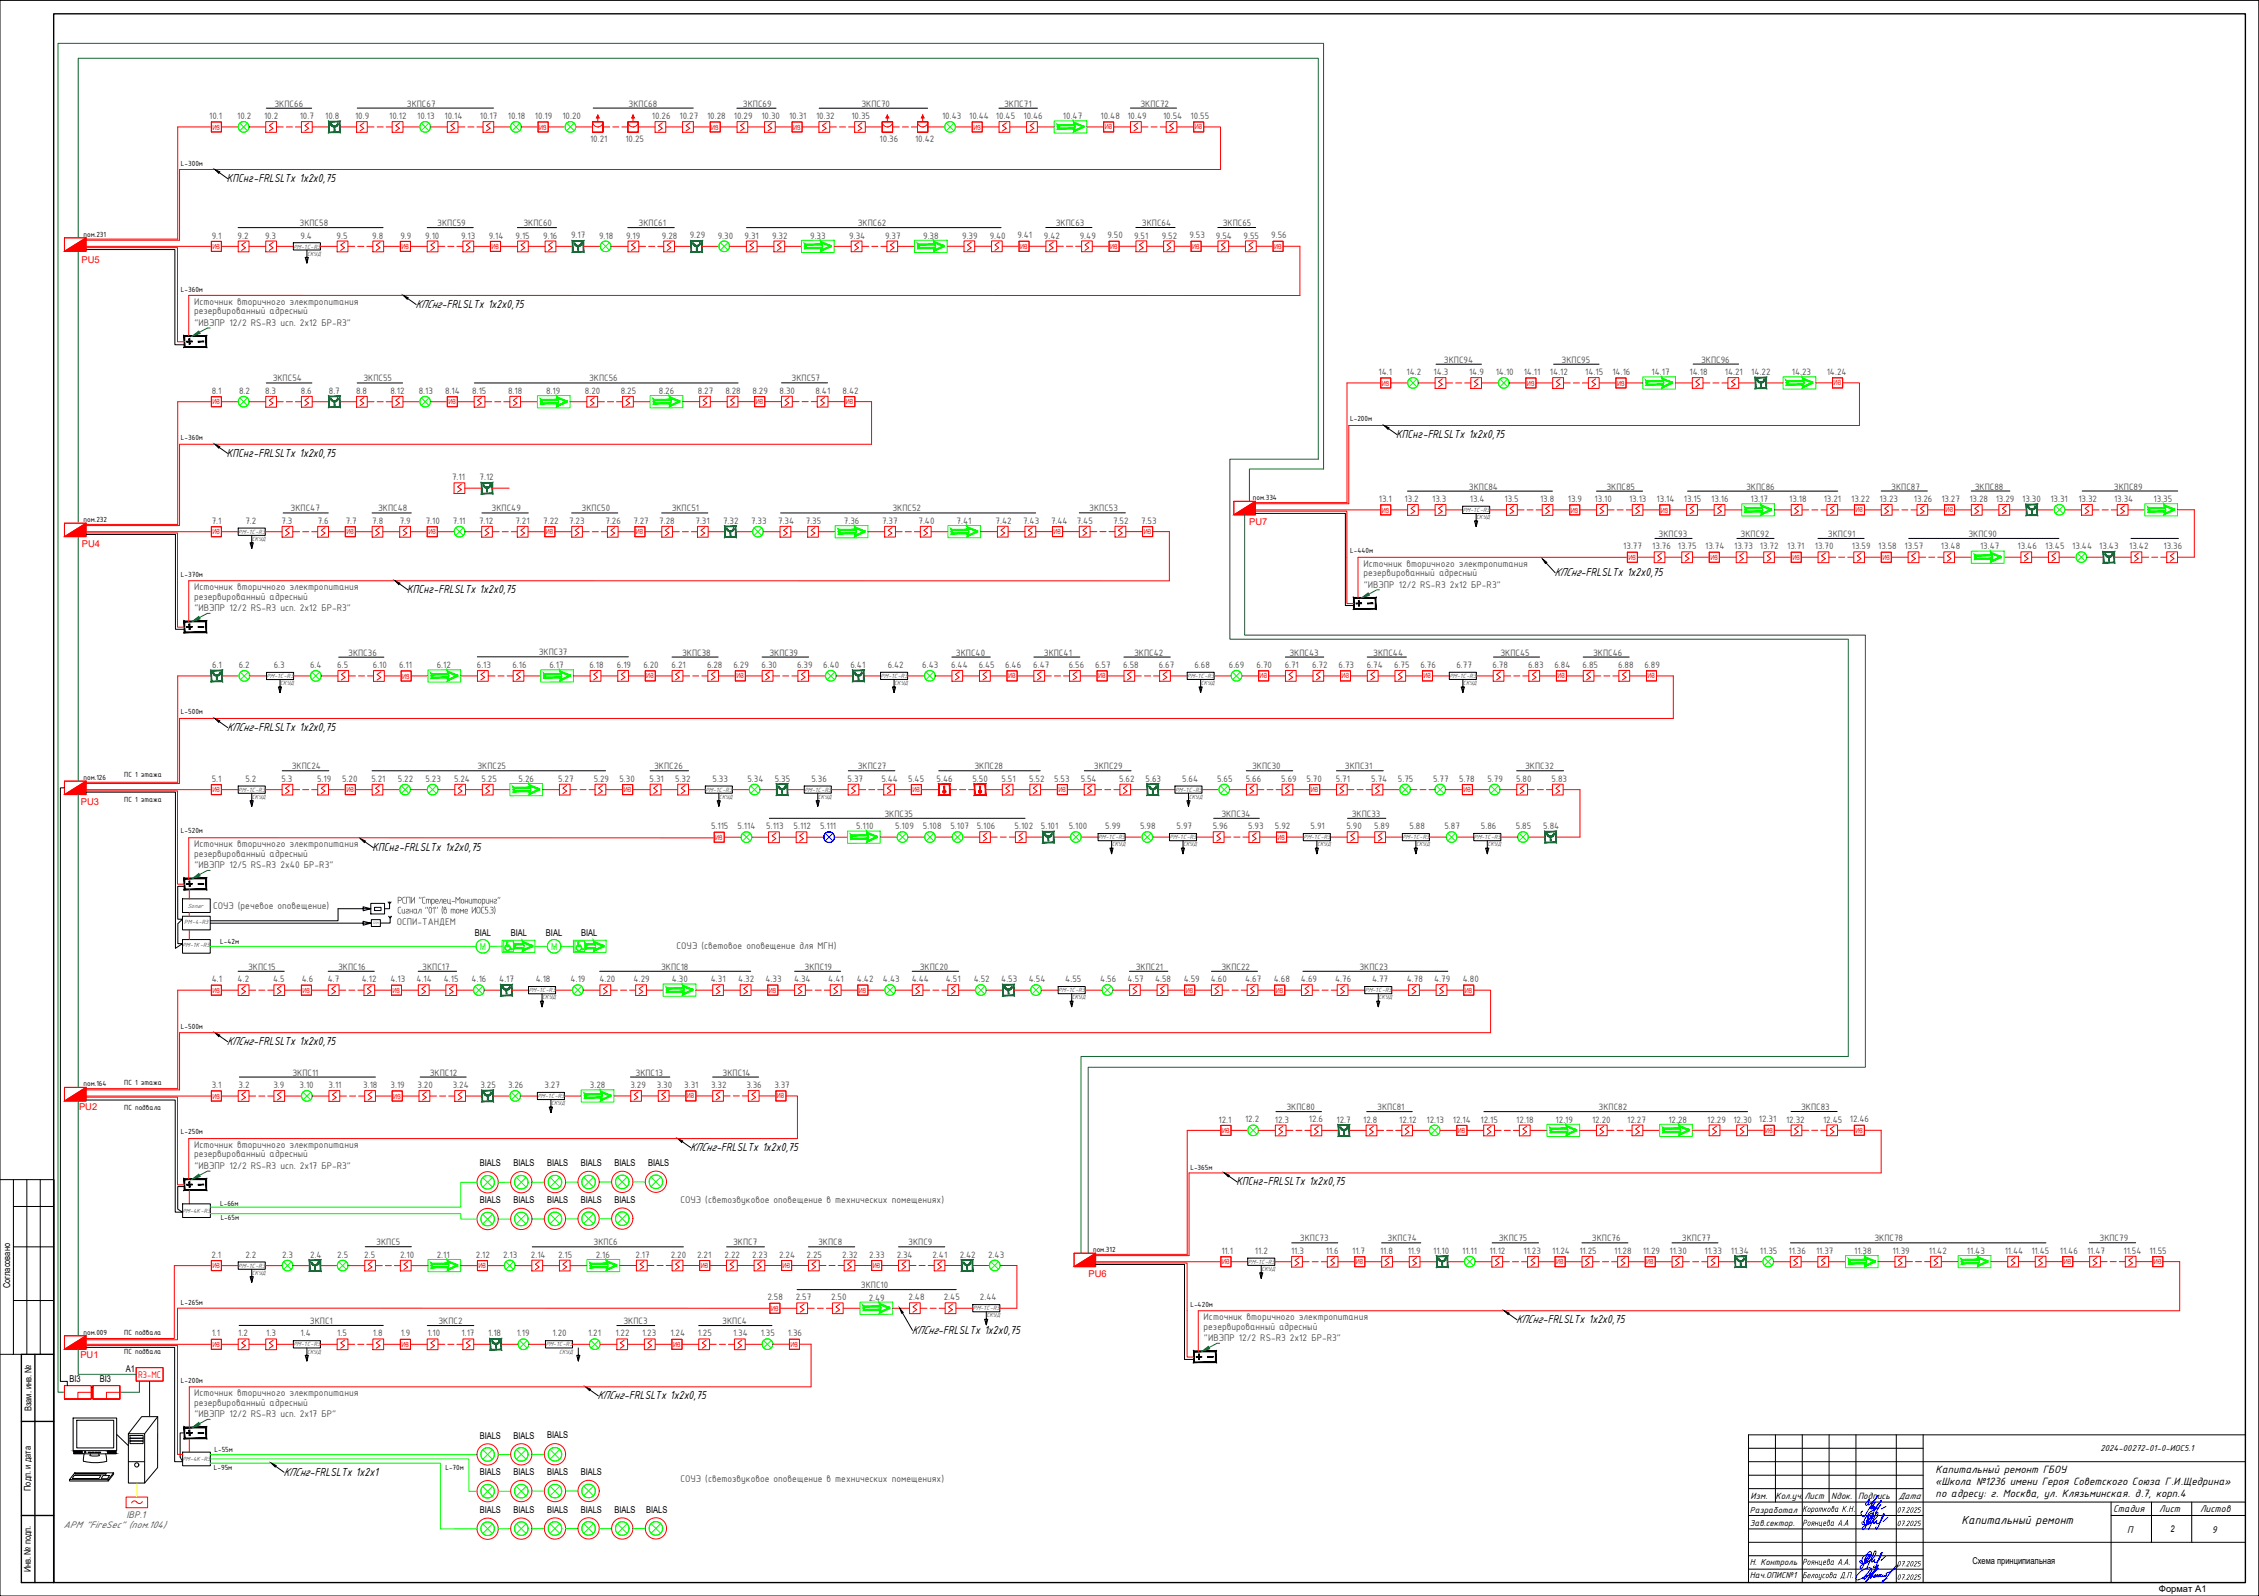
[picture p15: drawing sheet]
<svg xmlns="http://www.w3.org/2000/svg" width="841mm" height="594mm" viewBox="0 0 841 594" stroke-linecap="round" stroke-linejoin="round" font-family="sans-serif">
<defs><g id="words">
<g font-size="4.7">
<text x="84.5" y="67.7">КПСнг-FRLSLTx 1x2x0,75</text>
<text x="154.6" y="114.5">КПСнг-FRLSLTx 1x2x0,75</text>
<text x="519.8" y="163">КПСнг-FRLSLTx 1x2x0,75</text>
<text x="84.5" y="169.9">КПСнг-FRLSLTx 1x2x0,75</text>
<text x="578.7" y="214.4">КПСнг-FRLSLTx 1x2x0,75</text>
<text x="151.6" y="220.7">КПСнг-FRLSLTx 1x2x0,75</text>
<text x="84.5" y="272">КПСнг-FRLSLTx 1x2x0,75</text>
<text x="138.7" y="316.8">КПСнг-FRLSLTx 1x2x0,75</text>
<text x="84.5" y="389">КПСнг-FRLSLTx 1x2x0,75</text>
<text x="256.8" y="428.4">КПСнг-FRLSLTx 1x2x0,75</text>
<text x="460.3" y="441.2">КПСнг-FRLSLTx 1x2x0,75</text>
<text x="339.5" y="496.4">КПСнг-FRLSLTx 1x2x0,75</text>
<text x="564.5" y="492.4">КПСнг-FRLSLTx 1x2x0,75</text>
<text x="222.5" y="520.8">КПСнг-FRLSLTx 1x2x0,75</text>
<text x="105.5" y="549.5">КПСнг-FRLSLTx 1x2x1</text>
<text x="730.2" y="567.2">Капитальный ремонт</text>
</g>
<g font-size="4.3">
<text x="720.6" y="548.1">Капитальный ремонт ГБОУ</text>
<text x="720.4" y="552.8">«Школа №1236 имени Героя Советского Союза Г.И.Щедрина»</text>
<text x="720.6" y="557.3">по адресу: г. Москва, ул. Клязьминская. д.7, корп.4</text>
</g>
<g font-size="3.9" fill="#545454">
<text x="72.3" y="113.6">Источник вторичного электропитания</text>
<text x="72.3" y="117">резервированный адресный</text>
<text x="72.4" y="121.3">&quot;ИВЭПР 12/2 RS-R3 исп. 2х12 БР-R3&quot;</text>
<text x="507.6" y="211">Источник вторичного электропитания</text>
<text x="507.6" y="214.5">резервированный адресный</text>
<text x="72.3" y="219.8">Источник вторичного электропитания</text>
<text x="507.7" y="218.8">&quot;ИВЭПР 12/2 RS-R3 2x12 БР-R3&quot;</text>
<text x="72.3" y="223.2">резервированный адресный</text>
<text x="72.4" y="227.6">&quot;ИВЭПР 12/2 RS-R3 исп. 2х12 БР-R3&quot;</text>
<text x="72.3" y="315.4">Источник вторичного электропитания</text>
<text x="72.3" y="318.9">резервированный адресный</text>
<text x="72.4" y="323.2">&quot;ИВЭПР 12/5 RS-R3 2x40 БР-R3&quot;</text>
<text x="79.3" y="338.2">СОУЭ (речевое оповещение)</text>
<text x="147.8" y="336.4">РСПИ</text>
<text x="147.8" y="340">Сигнал</text>
<text x="155.7" y="336.4">&quot;Стрелец</text>
<text x="158.1" y="340">&quot;01&quot; (</text>
<text x="164.9" y="340">в томе ИОС</text>
<text x="167.9" y="336.4">-Мониторинг</text>
<text x="185" y="336.4">&quot;</text>
<text x="147.7" y="344.5">ОСПИ-ТАНДЕМ</text>
<text x="251.9" y="353.3">СОУЭ (световое оповещение для МГН)</text>
<text x="72.3" y="427.4">Источник вторичного электропитания</text>
<text x="72.3" y="430.8">резервированный адресный</text>
<text x="72.4" y="435.2">&quot;ИВЭПР 12/2 RS-R3 исп. 2х17 БР-R3&quot;</text>
<text x="253.4" y="447.8">СОУЭ (светозвуковое оповещение в технических помещениях)</text>
<text x="448.1" y="491.5">Источник вторичного электропитания</text>
<text x="448.1" y="494.9">резервированный адресный</text>
<text x="448.2" y="499.3">&quot;ИВЭПР 12/2 RS-R3 2x12 БР-R3&quot;</text>
<text x="72.3" y="519.8">Источник вторичного электропитания</text>
<text x="72.3" y="523.3">резервированный адресный</text>
<text x="72.4" y="527.6">&quot;ИВЭПР 12/2 RS-R3 исп. 2х17 БР&quot;</text>
<text x="253.4" y="551.8">СОУЭ (светозвуковое оповещение в технических помещениях)</text>
<text x="23.7" y="568.7">АРM &quot;FireSec&quot; (пом.104)</text>
<text x="47.1" y="565">IBP.1</text>
</g>
<text font-size="3.9" fill="#f00" x="51.4" y="512.8">R3-МС</text>
<g font-size="3.9">
<text x="786.7" y="562.7">Стадия</text>
<text x="803.9" y="562.9">Лист</text>
<text x="819.1" y="563">Листов</text>
<text x="791.9" y="570.5">П</text>
<text x="823.4" y="570.5">9</text>
</g>
<g font-size="3.7" fill="#545454">
<text x="102.2" y="39.7">ЗКПС66</text>
<text x="151.5" y="39.7">ЗКПС67</text>
<text x="234" y="39.7">ЗКПС68</text>
<text x="276.6" y="39.7">ЗКПС69</text>
<text x="320.7" y="39.7">ЗКПС70</text>
<text x="373.8" y="39.7">ЗКПС71</text>
<text x="424.6" y="39.7">ЗКПС72</text>
<text x="77.9" y="44.3">10.1</text>
<text x="88.3" y="44.4">10.2</text>
<text x="98.3" y="44.3">10.2</text>
<text x="111.6" y="44.3">10.7</text>
<text x="121.1" y="44.3">10.8</text>
<text x="132.2" y="44.3">10.9</text>
<text x="144.9" y="44.3">10.12</text>
<text x="155.3" y="44.4">10.13</text>
<text x="165.5" y="44.3">10.14</text>
<text x="178.6" y="44.3">10.17</text>
<text x="189.1" y="44.4">10.18</text>
<text x="199.2" y="44.3">10.19</text>
<text x="209.4" y="44.4">10.20</text>
<text x="242.7" y="44.3">10.26</text>
<text x="253" y="44.3">10.27</text>
<text x="263.2" y="44.3">10.28</text>
<text x="273.2" y="44.3">10.29</text>
<text x="283.5" y="44.3">10.30</text>
<text x="293.8" y="44.3">10.31</text>
<text x="303.8" y="44.3">10.32</text>
<text x="317" y="44.3">10.35</text>
<text x="350.7" y="44.4">10.43</text>
<text x="360.8" y="44.3">10.44</text>
<text x="370.8" y="44.3">10.45</text>
<text x="381" y="44.3">10.46</text>
<text x="395.7" y="44.4">10.47</text>
<text x="409.7" y="44.3">10.48</text>
<text x="419.7" y="44.3">10.49</text>
<text x="433" y="44.3">10.54</text>
<text x="443.3" y="44.3">10.55</text>
<text x="219.7" y="52.8">10.21</text>
<text x="232.8" y="52.8">10.25</text>
<text x="327.5" y="52.8">10.36</text>
<text x="340.7" y="52.8">10.42</text>
<text x="78.8" y="88.8">9.1</text>
<text x="88.5" y="88.8">9.2</text>
<text x="98.7" y="88.8">9.3</text>
<text x="111.5" y="84.1">ЗКПС58</text>
<text x="111.9" y="88.8">9.4</text>
<text x="125.3" y="88.8">9.5</text>
<text x="138.6" y="88.8">9.8</text>
<text x="149.1" y="88.8">9.9</text>
<text x="158.3" y="88.8">9.10</text>
<text x="162.8" y="84.1">ЗКПС59</text>
<text x="171.7" y="88.8">9.13</text>
<text x="181.9" y="88.8">9.14</text>
<text x="192" y="88.8">9.15</text>
<text x="194.9" y="84.1">ЗКПС60</text>
<text x="202.3" y="88.8">9.16</text>
<text x="212.6" y="88.7">9.17</text>
<text x="223.1" y="88.8">9.18</text>
<text x="233.1" y="88.8">9.19</text>
<text x="237.7" y="84.1">ЗКПС61</text>
<text x="246.4" y="88.8">9.28</text>
<text x="256.8" y="88.7">9.29</text>
<text x="267.2" y="88.8">9.30</text>
<text x="277.2" y="88.8">9.31</text>
<text x="287.4" y="88.8">9.32</text>
<text x="301.6" y="88.8">9.33</text>
<text x="316.2" y="88.8">9.34</text>
<text x="319.4" y="84.1">ЗКПС62</text>
<text x="329.5" y="88.8">9.37</text>
<text x="343.7" y="88.8">9.38</text>
<text x="358.2" y="88.8">9.39</text>
<text x="368.5" y="88.8">9.40</text>
<text x="378.8" y="88.7">9.41</text>
<text x="388.7" y="88.8">9.42</text>
<text x="393.1" y="84.1">ЗКПС63</text>
<text x="402" y="88.8">9.49</text>
<text x="412.3" y="88.7">9.50</text>
<text x="422.2" y="88.8">9.51</text>
<text x="425.1" y="84.1">ЗКПС64</text>
<text x="432.5" y="88.8">9.52</text>
<text x="442.8" y="88.7">9.53</text>
<text x="452.7" y="88.8">9.54</text>
<text x="455.2" y="84.1">ЗКПС65</text>
<text x="463" y="88.8">9.55</text>
<text x="473.3" y="88.7">9.56</text>
<text x="537.6" y="135">ЗКПС94</text>
<text x="581.4" y="135">ЗКПС95</text>
<text x="633.3" y="135">ЗКПС96</text>
<text x="101.5" y="142">ЗКПС54</text>
<text x="135.3" y="142">ЗКПС55</text>
<text x="219.3" y="142">ЗКПС56</text>
<text x="294.7" y="141.9">ЗКПС57</text>
<text x="513.2" y="139.6">14.1</text>
<text x="523.6" y="139.7">14.2</text>
<text x="533.7" y="139.6">14.3</text>
<text x="546.9" y="139.6">14.9</text>
<text x="556.9" y="139.7">14.10</text>
<text x="567.3" y="139.6">14.11</text>
<text x="577" y="139.6">14.12</text>
<text x="590.2" y="139.6">14.15</text>
<text x="600.3" y="139.6">14.16</text>
<text x="614.8" y="139.7">14.17</text>
<text x="629" y="139.6">14.18</text>
<text x="642.2" y="139.6">14.21</text>
<text x="652" y="139.6">14.22</text>
<text x="667.1" y="139.7">14.23</text>
<text x="680.1" y="139.7">14.24</text>
<text x="78.8" y="146.6">8.1</text>
<text x="89" y="146.7">8.2</text>
<text x="98.7" y="146.6">8.3</text>
<text x="112" y="146.6">8.6</text>
<text x="122.4" y="146.6">8.7</text>
<text x="132.6" y="146.7">8.8</text>
<text x="145.3" y="146.7">8.12</text>
<text x="155.9" y="146.7">8.13</text>
<text x="165.7" y="146.6">8.14</text>
<text x="175.8" y="146.7">8.15</text>
<text x="189.1" y="146.7">8.18</text>
<text x="203.3" y="146.7">8.19</text>
<text x="217.8" y="146.6">8.20</text>
<text x="231.1" y="146.6">8.25</text>
<text x="245.3" y="146.7">8.26</text>
<text x="259.8" y="146.6">8.27</text>
<text x="270" y="146.6">8.28</text>
<text x="280.2" y="146.6">8.29</text>
<text x="290.2" y="146.6">8.30</text>
<text x="303.6" y="146.6">8.41</text>
<text x="313.7" y="146.5">8.42</text>
<text x="168.3" y="178.8">7.11</text>
<text x="178.6" y="178.7">7.12</text>
<text x="546.9" y="182.2">ЗКПС84</text>
<text x="598.1" y="182.2">ЗКПС85</text>
<text x="650.1" y="182.2">ЗКПС86</text>
<text x="704.1" y="182.2">ЗКПС87</text>
<text x="735.2" y="182.2">ЗКПС88</text>
<text x="787" y="182.2">ЗКПС89</text>
<text x="108.2" y="190.3">ЗКПС47</text>
<text x="140.8" y="190.3">ЗКПС48</text>
<text x="183" y="190.3">ЗКПС49</text>
<text x="216.5" y="190.3">ЗКПС50</text>
<text x="250.1" y="190.3">ЗКПС51</text>
<text x="332.2" y="190.3">ЗКПС52</text>
<text x="405.6" y="190.3">ЗКПС53</text>
<text x="513.3" y="186.9">13.1</text>
<text x="522.9" y="186.9">13.2</text>
<text x="533.2" y="186.9">13.3</text>
<text x="547.2" y="186.9">13.4</text>
<text x="560.1" y="186.9">13.5</text>
<text x="573.4" y="186.9">13.8</text>
<text x="583.7" y="186.9">13.9</text>
<text x="593.7" y="186.9">13.10</text>
<text x="606.5" y="186.9">13.13</text>
<text x="616.8" y="186.9">13.14</text>
<text x="626.9" y="186.9">13.15</text>
<text x="637.1" y="186.9">13.16</text>
<text x="651.7" y="186.9">13.17</text>
<text x="666.2" y="186.9">13.18</text>
<text x="679" y="186.9">13.21</text>
<text x="689.2" y="186.8">13.22</text>
<text x="699.7" y="186.9">13.23</text>
<text x="712.5" y="186.9">13.26</text>
<text x="722.8" y="186.8">13.27</text>
<text x="733.2" y="186.9">13.28</text>
<text x="743" y="186.9">13.29</text>
<text x="752.9" y="186.8">13.30</text>
<text x="763.4" y="186.9">13.31</text>
<text x="773.8" y="186.9">13.32</text>
<text x="787.1" y="186.9">13.34</text>
<text x="801.8" y="186.9">13.35</text>
<text x="78.8" y="195">7.1</text>
<text x="91.4" y="195">7.2</text>
<text x="104.8" y="195">7.3</text>
<text x="118.3" y="195">7.6</text>
<text x="128.7" y="195">7.7</text>
<text x="138.6" y="195">7.8</text>
<text x="148.8" y="195">7.9</text>
<text x="158.5" y="195">7.10</text>
<text x="168.5" y="195">7.11</text>
<text x="178.4" y="195">7.12</text>
<text x="191.9" y="195">7.21</text>
<text x="202.3" y="195">7.22</text>
<text x="211.9" y="195">7.23</text>
<text x="225.4" y="195">7.26</text>
<text x="235.8" y="195">7.27</text>
<text x="245.4" y="195">7.28</text>
<text x="259" y="195">7.31</text>
<text x="269.2" y="195">7.32</text>
<text x="279.7" y="195">7.33</text>
<text x="289.7" y="195">7.34</text>
<text x="300" y="195">7.35</text>
<text x="314.2" y="195">7.36</text>
<text x="328.4" y="195">7.37</text>
<text x="342" y="195">7.40</text>
<text x="356.2" y="195">7.41</text>
<text x="370.7" y="195">7.42</text>
<text x="380.9" y="195">7.43</text>
<text x="391.3" y="195">7.44</text>
<text x="400.9" y="195">7.45</text>
<text x="414.4" y="195">7.52</text>
<text x="424.8" y="195">7.53</text>
<text x="617.5" y="199.8">ЗКПС93</text>
<text x="648" y="199.8">ЗКПС92</text>
<text x="680.6" y="199.8">ЗКПС91</text>
<text x="732.8" y="199.8">ЗКПС90</text>
<text x="604.4" y="204.5">13.77</text>
<text x="615.1" y="204.5">13.76</text>
<text x="624.7" y="204.5">13.75</text>
<text x="634.8" y="204.5">13.74</text>
<text x="645.6" y="204.5">13.73</text>
<text x="655.2" y="204.5">13.72</text>
<text x="665.4" y="204.5">13.71</text>
<text x="675.7" y="204.5">13.70</text>
<text x="689.4" y="204.5">13.59</text>
<text x="699.2" y="204.5">13.58</text>
<text x="709.1" y="204.5">13.57</text>
<text x="722.6" y="204.5">13.48</text>
<text x="737.2" y="204.5">13.47</text>
<text x="751.2" y="204.5">13.46</text>
<text x="761.4" y="204.5">13.45</text>
<text x="771.5" y="204.5">13.44</text>
<text x="781.6" y="204.4">13.43</text>
<text x="792.7" y="204.5">13.42</text>
<text x="805.5" y="204.5">13.36</text>
<text x="129.6" y="244.1">ЗКПС36</text>
<text x="200.6" y="243.9">ЗКПС37</text>
<text x="253.9" y="244">ЗКПС38</text>
<text x="286.5" y="244">ЗКПС39</text>
<text x="355.9" y="244">ЗКПС40</text>
<text x="388.6" y="244">ЗКПС41</text>
<text x="422.2" y="244">ЗКПС42</text>
<text x="480.1" y="244">ЗКПС43</text>
<text x="511.3" y="244">ЗКПС44</text>
<text x="558.6" y="244">ЗКПС45</text>
<text x="593.1" y="244">ЗКПС46</text>
<text x="79" y="248.6">6.1</text>
<text x="88.9" y="248.7">6.2</text>
<text x="101.9" y="248.7">6.3</text>
<text x="115.4" y="248.7">6.4</text>
<text x="125.6" y="248.7">6.5</text>
<text x="138.8" y="248.7">6.10</text>
<text x="148.6" y="248.7">6.11</text>
<text x="162.6" y="248.8">6.12</text>
<text x="177.5" y="248.6">6.13</text>
<text x="190.8" y="248.7">6.16</text>
<text x="204.6" y="248.7">6.17</text>
<text x="219.5" y="248.7">6.18</text>
<text x="229.7" y="248.7">6.19</text>
<text x="239.5" y="248.6">6.20</text>
<text x="250" y="248.6">6.21</text>
<text x="263.2" y="248.7">6.28</text>
<text x="273" y="248.6">6.29</text>
<text x="283.5" y="248.6">6.30</text>
<text x="296.8" y="248.7">6.39</text>
<text x="306.5" y="248.7">6.40</text>
<text x="316.6" y="248.6">6.41</text>
<text x="330.5" y="248.7">6.42</text>
<text x="343.4" y="248.7">6.43</text>
<text x="354.1" y="248.7">6.44</text>
<text x="364.4" y="248.7">6.45</text>
<text x="374.2" y="248.6">6.46</text>
<text x="384.7" y="248.6">6.47</text>
<text x="397.9" y="248.7">6.56</text>
<text x="407.7" y="248.6">6.57</text>
<text x="418.2" y="248.6">6.58</text>
<text x="431.4" y="248.7">6.67</text>
<text x="444.7" y="248.7">6.68</text>
<text x="457.5" y="248.7">6.69</text>
<text x="467.8" y="248.6">6.70</text>
<text x="478.3" y="248.7">6.71</text>
<text x="488.5" y="248.7">6.72</text>
<text x="498.3" y="248.6">6.73</text>
<text x="508.8" y="248.6">6.74</text>
<text x="519" y="248.7">6.75</text>
<text x="528.8" y="248.6">6.76</text>
<text x="542.2" y="248.7">6.77</text>
<text x="555.7" y="248.6">6.78</text>
<text x="568.9" y="248.7">6.83</text>
<text x="578.7" y="248.6">6.84</text>
<text x="589.2" y="248.6">6.85</text>
<text x="602.4" y="248.7">6.88</text>
<text x="612.2" y="248.6">6.89</text>
<text x="108.6" y="286.4">ЗКПС24</text>
<text x="177.7" y="286.4">ЗКПС25</text>
<text x="243.5" y="286.4">ЗКПС26</text>
<text x="319.4" y="286.4">ЗКПС27</text>
<text x="362.8" y="286.4">ЗКПС28</text>
<text x="407.2" y="286.4">ЗКПС29</text>
<text x="466.2" y="286.4">ЗКПС30</text>
<text x="500.7" y="286.4">ЗКПС31</text>
<text x="567.8" y="286.4">ЗКПС32</text>
<text x="78.8" y="291">5.1</text>
<text x="91.4" y="291">5.2</text>
<text x="104.8" y="291">5.3</text>
<text x="118" y="291">5.19</text>
<text x="127.4" y="291">5.20</text>
<text x="138.3" y="291">5.21</text>
<text x="148.1" y="291">5.22</text>
<text x="158.4" y="291">5.23</text>
<text x="169" y="291">5.24</text>
<text x="179.3" y="291">5.25</text>
<text x="193.1" y="291.1">5.26</text>
<text x="207.8" y="291">5.27</text>
<text x="221" y="291">5.29</text>
<text x="230.6" y="291">5.30</text>
<text x="241.9" y="291">5.31</text>
<text x="251.4" y="291">5.32</text>
<text x="265.3" y="291">5.33</text>
<text x="278.3" y="291">5.34</text>
<text x="288.5" y="290.9">5.35</text>
<text x="302.1" y="291">5.36</text>
<text x="315.6" y="291">5.37</text>
<text x="328.1" y="291">5.44</text>
<text x="338.1" y="291">5.45</text>
<text x="348.7" y="291">5.46</text>
<text x="362" y="291">5.50</text>
<text x="372.9" y="291">5.51</text>
<text x="383.1" y="291">5.52</text>
<text x="392.5" y="291">5.53</text>
<text x="402.3" y="291">5.54</text>
<text x="416.6" y="291">5.62</text>
<text x="426.5" y="290.9">5.63</text>
<text x="440.1" y="291">5.64</text>
<text x="453.1" y="291">5.65</text>
<text x="463.8" y="291">5.66</text>
<text x="477" y="291">5.69</text>
<text x="486.4" y="291">5.70</text>
<text x="497.3" y="291">5.71</text>
<text x="510.5" y="291">5.74</text>
<text x="520.4" y="291">5.75</text>
<text x="533.5" y="291">5.77</text>
<text x="543.3" y="291">5.78</text>
<text x="553.8" y="291">5.79</text>
<text x="564.5" y="291">5.80</text>
<text x="577.7" y="291">5.83</text>
<text x="329.3" y="304">ЗКПС35</text>
<text x="454.7" y="304">ЗКПС34</text>
<text x="503.3" y="304">ЗКПС33</text>
<text x="264.7" y="308.7">5.115</text>
<text x="274.6" y="308.8">5.114</text>
<text x="285.3" y="308.7">5.113</text>
<text x="295.4" y="308.7">5.112</text>
<text x="305.3" y="308.8">5.111</text>
<text x="318.8" y="308.8">5.110</text>
<text x="333.3" y="308.7">5.109</text>
<text x="343.6" y="308.7">5.108</text>
<text x="353.8" y="308.7">5.107</text>
<text x="363.6" y="308.7">5.106</text>
<text x="377.7" y="308.7">5.102</text>
<text x="387.6" y="308.6">5.101</text>
<text x="397.9" y="308.7">5.100</text>
<text x="411.5" y="308.7">5.99</text>
<text x="424.5" y="308.7">5.98</text>
<text x="438.1" y="308.7">5.97</text>
<text x="451.5" y="308.7">5.96</text>
<text x="464.7" y="308.7">5.93</text>
<text x="474.6" y="308.7">5.92</text>
<text x="487.9" y="308.7">5.91</text>
<text x="501.3" y="308.7">5.90</text>
<text x="511.6" y="308.7">5.89</text>
<text x="524.8" y="308.7">5.88</text>
<text x="537.8" y="308.7">5.87</text>
<text x="551.3" y="308.7">5.86</text>
<text x="564.3" y="308.7">5.85</text>
<text x="574.5" y="308.6">5.84</text>
<text x="78.8" y="365.6">4.1</text>
<text x="88.5" y="365.6">4.2</text>
<text x="92.4" y="361">ЗКПС15</text>
<text x="101.7" y="365.6">4.5</text>
<text x="112.4" y="365.6">4.6</text>
<text x="122" y="365.6">4.7</text>
<text x="125.9" y="361">ЗКПС16</text>
<text x="134.7" y="365.6">4.12</text>
<text x="145.4" y="365.6">4.13</text>
<text x="155.1" y="365.6">4.14</text>
<text x="157.2" y="361">ЗКПС17</text>
<text x="165.2" y="365.6">4.15</text>
<text x="175.6" y="365.6">4.16</text>
<text x="185.8" y="365.6">4.17</text>
<text x="199.4" y="365.6">4.18</text>
<text x="212.4" y="365.6">4.19</text>
<text x="223.1" y="365.6">4.20</text>
<text x="235.9" y="365.6">4.29</text>
<text x="246.1" y="361">ЗКПС18</text>
<text x="250.1" y="365.7">4.30</text>
<text x="264.6" y="365.6">4.31</text>
<text x="274.8" y="365.6">4.32</text>
<text x="285" y="365.6">4.33</text>
<text x="295.6" y="365.6">4.34</text>
<text x="299.6" y="361">ЗКПС19</text>
<text x="308.4" y="365.6">4.41</text>
<text x="319" y="365.6">4.42</text>
<text x="328.7" y="365.6">4.43</text>
<text x="339.4" y="365.6">4.44</text>
<text x="342.4" y="361">ЗКПС20</text>
<text x="352.1" y="365.6">4.51</text>
<text x="362.5" y="365.6">4.52</text>
<text x="372.7" y="365.6">4.53</text>
<text x="383" y="365.6">4.54</text>
<text x="396.6" y="365.6">4.55</text>
<text x="409.6" y="365.6">4.56</text>
<text x="419.8" y="365.6">4.57</text>
<text x="422.8" y="361">ЗКПС21</text>
<text x="430" y="365.6">4.58</text>
<text x="440.7" y="365.6">4.59</text>
<text x="450.8" y="365.6">4.60</text>
<text x="454.7" y="361">ЗКПС22</text>
<text x="463.5" y="365.6">4.67</text>
<text x="474.2" y="365.6">4.68</text>
<text x="484.3" y="365.6">4.69</text>
<text x="497.1" y="365.6">4.76</text>
<text x="506.1" y="361">ЗКПС23</text>
<text x="510.8" y="365.6">4.77</text>
<text x="523.7" y="365.6">4.78</text>
<text x="533.9" y="365.6">4.79</text>
<text x="544.6" y="365.6">4.80</text>
<text x="108.8" y="400.4">ЗКПС11</text>
<text x="160" y="400.4">ЗКПС12</text>
<text x="236.6" y="400.4">ЗКПС13</text>
<text x="269" y="400.4">ЗКПС14</text>
<text x="78.8" y="405">3.1</text>
<text x="88.8" y="405">3.2</text>
<text x="101.8" y="405.1">3.9</text>
<text x="111.5" y="405.1">3.10</text>
<text x="122.3" y="405.1">3.11</text>
<text x="135.3" y="405.1">3.18</text>
<text x="145.4" y="405">3.19</text>
<text x="155.4" y="405">3.20</text>
<text x="168.6" y="405.1">3.24</text>
<text x="178.9" y="405">3.25</text>
<text x="189.1" y="405.1">3.26</text>
<text x="202.7" y="405.1">3.27</text>
<text x="219.6" y="405.1">3.28</text>
<text x="234.7" y="405.1">3.29</text>
<text x="244.6" y="405.1">3.30</text>
<text x="254.8" y="405">3.31</text>
<text x="264.8" y="405">3.32</text>
<text x="277.9" y="405.1">3.36</text>
<text x="288.3" y="405">3.37</text>
<text x="478.9" y="413.2">ЗКПС80</text>
<text x="512.7" y="413.2">ЗКПС81</text>
<text x="595.2" y="413.2">ЗКПС82</text>
<text x="670.5" y="413.2">ЗКПС83</text>
<text x="453.6" y="417.9">12.1</text>
<text x="463.5" y="417.7">12.2</text>
<text x="474.6" y="417.8">12.3</text>
<text x="487.3" y="417.8">12.6</text>
<text x="497.6" y="417.9">12.7</text>
<text x="507.5" y="417.9">12.8</text>
<text x="521" y="417.9">12.12</text>
<text x="531.1" y="417.9">12.13</text>
<text x="540.9" y="417.8">12.14</text>
<text x="551.2" y="417.9">12.15</text>
<text x="564.5" y="417.9">12.18</text>
<text x="579.2" y="417.9">12.19</text>
<text x="592.7" y="417.8">12.20</text>
<text x="605.8" y="417.8">12.27</text>
<text x="621.2" y="417.9">12.28</text>
<text x="635.6" y="417.8">12.29</text>
<text x="645.3" y="417.8">12.30</text>
<text x="654.8" y="417.8">12.31</text>
<text x="664.9" y="417.8">12.32</text>
<text x="678.7" y="417.8">12.45</text>
<text x="688.7" y="417.8">12.46</text>
<text x="140.1" y="463.5">ЗКПС5</text>
<text x="221" y="463.6">ЗКПС6</text>
<text x="272.9" y="463.5">ЗКПС7</text>
<text x="304.6" y="463.5">ЗКПС8</text>
<text x="338.1" y="463.5">ЗКПС9</text>
<text x="454.7" y="466.7">11.1</text>
<text x="467.2" y="466.7">11.2</text>
<text x="480.7" y="466.7">11.3</text>
<text x="484" y="462.1">ЗКПС73</text>
<text x="493.6" y="466.7">11.6</text>
<text x="503.4" y="466.7">11.7</text>
<text x="513.8" y="466.7">11.8</text>
<text x="516.6" y="462.1">ЗКПС74</text>
<text x="524.1" y="466.7">11.9</text>
<text x="533.6" y="466.7">11.10</text>
<text x="544.4" y="466.7">11.11</text>
<text x="554.5" y="466.7">11.12</text>
<text x="558" y="462.1">ЗКПС75</text>
<text x="567.2" y="466.7">11.23</text>
<text x="577.8" y="466.7">11.24</text>
<text x="588" y="466.7">11.25</text>
<text x="592.7" y="462.1">ЗКПС76</text>
<text x="601" y="466.7">11.28</text>
<text x="611.6" y="466.7">11.29</text>
<text x="621.5" y="466.7">11.30</text>
<text x="626.2" y="462.1">ЗКПС77</text>
<text x="634.6" y="466.7">11.33</text>
<text x="644.4" y="466.7">11.34</text>
<text x="655.2" y="466.7">11.35</text>
<text x="665.9" y="466.7">11.36</text>
<text x="676.1" y="466.7">11.37</text>
<text x="690.3" y="466.8">11.38</text>
<text x="697.9" y="462.1">ЗКПС78</text>
<text x="704.6" y="466.7">11.39</text>
<text x="718.1" y="466.7">11.42</text>
<text x="732.3" y="466.7">11.43</text>
<text x="746.3" y="466.7">11.44</text>
<text x="756.3" y="466.7">11.45</text>
<text x="766.9" y="466.7">11.46</text>
<text x="777" y="466.7">11.47</text>
<text x="781.6" y="462">ЗКПС79</text>
<text x="790.6" y="466.7">11.54</text>
<text x="800.2" y="466.7">11.55</text>
<text x="78.7" y="468.2">2.1</text>
<text x="91.4" y="468.2">2.2</text>
<text x="105" y="468.2">2.3</text>
<text x="115.5" y="468.1">2.4</text>
<text x="125.6" y="468.2">2.5</text>
<text x="135.6" y="468.2">2.5</text>
<text x="148.9" y="468.2">2.10</text>
<text x="162.6" y="468.2">2.11</text>
<text x="177.2" y="468.1">2.12</text>
<text x="187.3" y="468.2">2.13</text>
<text x="197.7" y="468.1">2.14</text>
<text x="207.8" y="468.2">2.15</text>
<text x="221.8" y="468.2">2.16</text>
<text x="236.6" y="468.1">2.17</text>
<text x="249.7" y="468.2">2.20</text>
<text x="259.5" y="468.1">2.21</text>
<text x="269.8" y="468.1">2.22</text>
<text x="280" y="468.1">2.23</text>
<text x="290.1" y="468.1">2.24</text>
<text x="300.3" y="468.1">2.25</text>
<text x="313.6" y="468.1">2.32</text>
<text x="323.6" y="468.1">2.33</text>
<text x="333.8" y="468.1">2.34</text>
<text x="347.1" y="468.1">2.41</text>
<text x="357.3" y="468.1">2.42</text>
<text x="367.9" y="468.2">2.43</text>
<text x="320.5" y="479.4">ЗКПС10</text>
<text x="285.7" y="484.1">2.58</text>
<text x="296.2" y="484.1">2.57</text>
<text x="309.4" y="484.1">2.50</text>
<text x="323.4" y="484.1">2.49</text>
<text x="338.2" y="484">2.48</text>
<text x="351.4" y="484.1">2.45</text>
<text x="364.8" y="484.1">2.44</text>
<text x="78.8" y="497.4">1.1</text>
<text x="88.7" y="497.4">1.2</text>
<text x="99.1" y="497.5">1.3</text>
<text x="111.9" y="497.5">1.4</text>
<text x="115.4" y="492.8">ЗКПС1</text>
<text x="125.6" y="497.4">1.5</text>
<text x="138.9" y="497.4">1.8</text>
<text x="149.2" y="497.4">1.9</text>
<text x="159.1" y="497.4">1.10</text>
<text x="163.2" y="492.9">ЗКПС2</text>
<text x="171.8" y="497.5">1.17</text>
<text x="181.8" y="497.4">1.18</text>
<text x="192.4" y="497.5">1.19</text>
<text x="205.7" y="497.5">1.20</text>
<text x="218.9" y="497.5">1.21</text>
<text x="229.2" y="497.4">1.22</text>
<text x="232.1" y="492.9">ЗКПС3</text>
<text x="239.1" y="497.5">1.23</text>
<text x="249.6" y="497.4">1.24</text>
<text x="259.8" y="497.4">1.25</text>
<text x="268.9" y="492.9">ЗКПС4</text>
<text x="272.9" y="497.5">1.34</text>
<text x="283.2" y="497.5">1.35</text>
<text x="293.3" y="497.4">1.36</text>
</g>
<g font-size="3.6">
<text x="651.8" y="557.8">Изм.</text>
<text x="661" y="557.8">Кол.уч.</text>
<text x="671.8" y="557.8">Лист</text>
<text x="681.8" y="557.8">Nдок.</text>
<text x="691.8" y="557.8">Подпись</text>
<text x="706.8" y="557.8">Дата</text>
</g>
<g font-size="3.5" fill="#f00">
<text x="30.3" y="97.8">PU5</text>
<text x="465.1" y="195.6">PU7</text>
<text x="30.5" y="203.6">PU4</text>
<text x="30.1" y="299.8">PU3</text>
<text x="29.4" y="413.4">PU2</text>
<text x="405.3" y="475.5">PU6</text>
<text x="29.9" y="505.6">PU1</text>
</g>
<g font-size="3.5">
<text x="176.7" y="348.4">BIAL</text>
<text x="190.2" y="348.5">BIAL</text>
<text x="203.2" y="348.4">BIAL</text>
<text x="216.4" y="348.5">BIAL</text>
<text x="178.6" y="434.2">BIALS</text>
<text x="191.1" y="434.1">BIALS</text>
<text x="203.7" y="434.1">BIALS</text>
<text x="216.2" y="434.1">BIALS</text>
<text x="228.7" y="434.1">BIALS</text>
<text x="241.3" y="434">BIALS</text>
<text x="178.6" y="447.9">BIALS</text>
<text x="191.1" y="447.8">BIALS</text>
<text x="203.7" y="447.8">BIALS</text>
<text x="216.2" y="447.8">BIALS</text>
<text x="228.7" y="447.7">BIALS</text>
<text x="3.7" y="479.6" transform="rotate(-90 3.7 479.6)">Согласовано</text>
<text x="25.8" y="514.5">BI3</text>
<text x="37.2" y="514.5">BI3</text>
<text x="46.8" y="510.7">A1</text>
<text x="11.7" y="525.3" transform="rotate(-90 11.7 525.3)">Взам. инв. №</text>
<text x="178.6" y="535.5">BIALS</text>
<text x="191.1" y="535.5">BIALS</text>
<text x="203.7" y="535.4">BIALS</text>
<text x="782" y="540">2024-00272-01-0-ИОС5.1</text>
<text x="178.6" y="549.2">BIALS</text>
<text x="191.1" y="549.2">BIALS</text>
<text x="203.7" y="549.1">BIALS</text>
<text x="216.2" y="549.1">BIALS</text>
<text x="11.5" y="555" transform="rotate(-90 11.5 555)">Подп. и дата</text>
<text x="178.6" y="563.1">BIALS</text>
<text x="191.1" y="563.1">BIALS</text>
<text x="203.7" y="563">BIALS</text>
<text x="216.2" y="563">BIALS</text>
<text x="228.7" y="563">BIALS</text>
<text x="240.6" y="563">BIALS</text>
<text x="651.5" y="563.1">Разработал</text>
<text x="671" y="562.8">Короткова К</text>
<text x="687.5" y="562.8">.Н.</text>
<text x="651.5" y="568.1">Зав.сектор.</text>
<text x="671" y="568">Роянцева А</text>
<text x="685.8" y="568">.А</text>
<text x="808.1" y="570.4">2</text>
<text x="11.5" y="585.3" transform="rotate(-90 11.5 585.3)">Инв. № подп.</text>
<text x="651.5" y="582.6">Н. Контроль</text>
<text x="651.5" y="587.6">Нач.ОПИС№1</text>
<text x="670.9" y="587.4">Белоусова Д</text>
<text x="670.9" y="582.5">Роянцева А</text>
<text x="685.8" y="582.5">.А.</text>
<text x="686.9" y="587.4">.П.</text>
<text x="734.3" y="582.4">Схема принципиальная</text>
<text x="803.8" y="592.6">Формат A1</text>
</g>
<g font-size="3.5" fill="#0f0">
<text x="178.6" y="353.5">М</text>
<text x="205.1" y="353.5">М</text>
</g>
<g font-size="3">
<text x="67.4" y="61.7">L-300м</text>
<text x="31.1" y="88.2">пом.231</text>
<text x="67.4" y="108.5">L-360м</text>
<text x="502.7" y="156.6">L-200м</text>
<text x="67.4" y="163.8">L-360м</text>
<text x="466.4" y="186.3">пом.334</text>
<text x="31.1" y="194.4">пом.232</text>
<text x="502.7" y="206">L-440м</text>
<text x="67.4" y="214.6">L-370м</text>
<text x="67.4" y="265.6">L-500м</text>
<text x="31.1" y="290.4">пом.126</text>
<text x="46.3" y="289.2">ПС 1 этажа</text>
<text x="46.3" y="298.5">ПС 1 этажа</text>
<text x="67.4" y="310">L-520м</text>
<text x="82" y="351.3">L-42м</text>
<text x="67.4" y="383.1">L-500м</text>
<text x="31.1" y="404.4">пом.164</text>
<text x="46.3" y="403.7">ПС 1 этажа</text>
<text x="46.3" y="413.2">ПС подвала</text>
<text x="67.4" y="422">L-250м</text>
<text x="443.2" y="435.4">L-365м</text>
<text x="82" y="448.7">L-66м</text>
<text x="82.2" y="454.1">L-65м</text>
<text x="407" y="466.1">пом.312</text>
<text x="67.4" y="485.6">L-265м</text>
<text x="443.2" y="486.5">L-420м</text>
<text x="31.1" y="496.8">пом.009</text>
<text x="46.3" y="496.8">ПС подвала</text>
<text x="46.3" y="504.1">ПС подвала</text>
<text x="67.4" y="515">L-200м</text>
<text x="79.8" y="540.6">L-55м</text>
<text x="79.6" y="547.3">L-95м</text>
<text x="165.8" y="547.3">L-70м</text>
</g>
<g font-size="2.6" fill="#f00">
<text x="79.1" y="48.2">ИЗ</text>
<text x="200.7" y="48.2">ИЗ</text>
<text x="264.8" y="48.2">ИЗ</text>
<text x="295.3" y="48.2">ИЗ</text>
<text x="362.4" y="48.2">ИЗ</text>
<text x="411.3" y="48.2">ИЗ</text>
<text x="444.8" y="48.2">ИЗ</text>
<text x="79.1" y="92.7">ИЗ</text>
<text x="149.5" y="92.7">ИЗ</text>
<text x="183" y="92.7">ИЗ</text>
<text x="379.8" y="92.6">ИЗ</text>
<text x="413.3" y="92.6">ИЗ</text>
<text x="443.8" y="92.6">ИЗ</text>
<text x="474.3" y="92.6">ИЗ</text>
<text x="514.4" y="143.5">ИЗ</text>
<text x="568.5" y="143.5">ИЗ</text>
<text x="602" y="143.5">ИЗ</text>
<text x="682.7" y="143.5">ИЗ</text>
<text x="79.1" y="150.5">ИЗ</text>
<text x="166.9" y="150.5">ИЗ</text>
<text x="281.4" y="150.5">ИЗ</text>
<text x="314.9" y="150.4">ИЗ</text>
<text x="514.4" y="190.8">ИЗ</text>
<text x="584.8" y="190.8">ИЗ</text>
<text x="618.4" y="190.8">ИЗ</text>
<text x="690.8" y="190.7">ИЗ</text>
<text x="724.4" y="190.7">ИЗ</text>
<text x="79.1" y="198.9">ИЗ</text>
<text x="128.9" y="198.9">ИЗ</text>
<text x="159.5" y="198.9">ИЗ</text>
<text x="203.2" y="198.9">ИЗ</text>
<text x="236.8" y="198.9">ИЗ</text>
<text x="392.3" y="198.9">ИЗ</text>
<text x="425.8" y="198.9">ИЗ</text>
<text x="606.3" y="208.4">ИЗ</text>
<text x="636.8" y="208.4">ИЗ</text>
<text x="667.3" y="208.4">ИЗ</text>
<text x="700.8" y="208.4">ИЗ</text>
<text x="149.7" y="252.6">ИЗ</text>
<text x="240.6" y="252.5">ИЗ</text>
<text x="274.2" y="252.5">ИЗ</text>
<text x="375.3" y="252.5">ИЗ</text>
<text x="408.9" y="252.5">ИЗ</text>
<text x="469" y="252.5">ИЗ</text>
<text x="499.5" y="252.5">ИЗ</text>
<text x="530" y="252.5">ИЗ</text>
<text x="579.8" y="252.5">ИЗ</text>
<text x="613.4" y="252.5">ИЗ</text>
<text x="79.1" y="294.9">ИЗ</text>
<text x="128.9" y="294.9">ИЗ</text>
<text x="232.2" y="294.9">ИЗ</text>
<text x="339.7" y="294.9">ИЗ</text>
<text x="394.1" y="294.9">ИЗ</text>
<text x="488" y="294.9">ИЗ</text>
<text x="544.8" y="294.9">ИЗ</text>
<text x="266.3" y="312.6">ИЗ</text>
<text x="475.7" y="312.6">ИЗ</text>
<text x="79.1" y="369.5">ИЗ</text>
<text x="112.6" y="369.5">ИЗ</text>
<text x="146.1" y="369.5">ИЗ</text>
<text x="286.3" y="369.5">ИЗ</text>
<text x="319.8" y="369.5">ИЗ</text>
<text x="441.5" y="369.5">ИЗ</text>
<text x="475" y="369.5">ИЗ</text>
<text x="545.3" y="369.5">ИЗ</text>
<text x="79.1" y="408.9">ИЗ</text>
<text x="146.4" y="408.9">ИЗ</text>
<text x="255.7" y="408.9">ИЗ</text>
<text x="289.3" y="408.9">ИЗ</text>
<text x="455" y="421.7">ИЗ</text>
<text x="542.8" y="421.7">ИЗ</text>
<text x="657.2" y="421.7">ИЗ</text>
<text x="690.8" y="421.7">ИЗ</text>
<text x="79.1" y="472">ИЗ</text>
<text x="178.2" y="472">ИЗ</text>
<text x="260.9" y="472">ИЗ</text>
<text x="291.4" y="472">ИЗ</text>
<text x="325" y="472">ИЗ</text>
<text x="455" y="470.6">ИЗ</text>
<text x="504.8" y="470.6">ИЗ</text>
<text x="579.4" y="470.6">ИЗ</text>
<text x="612.9" y="470.6">ИЗ</text>
<text x="768.4" y="470.5">ИЗ</text>
<text x="801.9" y="470.5">ИЗ</text>
<text x="287.1" y="487.9">ИЗ</text>
<text x="79.1" y="501.3">ИЗ</text>
<text x="149.5" y="501.3">ИЗ</text>
<text x="250.6" y="501.3">ИЗ</text>
<text x="294.3" y="501.3">ИЗ</text>
</g>
<g font-size="2.4" fill="#545454">
<text x="109.1" y="92.5">РМ-1С-R3</text>
<text x="114.3" y="95.2">СКУД</text>
<text x="544.5" y="190.6">РМ-1С-R3</text>
<text x="549.6" y="193.3">СКУД</text>
<text x="88.6" y="198.7">РМ-1С-R3</text>
<text x="93.8" y="201.4">СКУД</text>
<text x="99.1" y="252.4">РМ-1С-R3</text>
<text x="104.3" y="255.1">СКУД</text>
<text x="327.7" y="252.4">РМ-1С-R3</text>
<text x="332.9" y="255">СКУД</text>
<text x="441.9" y="252.4">РМ-1С-R3</text>
<text x="447.1" y="255">СКУД</text>
<text x="539.5" y="252.4">РМ-1С-R3</text>
<text x="544.7" y="255">СКУД</text>
<text x="88.6" y="294.7">РМ-1С-R3</text>
<text x="93.8" y="297.4">СКУД</text>
<text x="262.5" y="294.7">РМ-1С-R3</text>
<text x="267.7" y="297.4">СКУД</text>
<text x="299.3" y="294.7">РМ-1С-R3</text>
<text x="304.5" y="297.4">СКУД</text>
<text x="437.4" y="294.7">РМ-1С-R3</text>
<text x="442.6" y="297.4">СКУД</text>
<text x="408.7" y="312.4">РМ-1С-R3</text>
<text x="413.9" y="315.1">СКУД</text>
<text x="435.3" y="312.4">РМ-1С-R3</text>
<text x="440.5" y="315.1">СКУД</text>
<text x="485.2" y="312.4">РМ-1С-R3</text>
<text x="490.3" y="315.1">СКУД</text>
<text x="522" y="312.4">РМ-1С-R3</text>
<text x="527.2" y="315.1">СКУД</text>
<text x="548.6" y="312.4">РМ-1С-R3</text>
<text x="553.8" y="315">СКУД</text>
<text x="69.8" y="337.9">Sonar</text>
<text x="68.6" y="344">РМ-4-R3</text>
<text x="67.8" y="352.7">РМ-1К-R3</text>
<text x="196.7" y="369.4">РМ-1С-R3</text>
<text x="201.8" y="372">СКУД</text>
<text x="393.9" y="369.3">РМ-1С-R3</text>
<text x="399" y="372">СКУД</text>
<text x="508" y="369.3">РМ-1С-R3</text>
<text x="513.2" y="372">СКУД</text>
<text x="200" y="408.7">РМ-1С-R3</text>
<text x="205.1" y="411.4">СКУД</text>
<text x="67.8" y="451.4">РМ-4К-R3</text>
<text x="88.6" y="471.9">РМ-1С-R3</text>
<text x="464.5" y="470.4">РМ-1С-R3</text>
<text x="469.6" y="473.1">СКУД</text>
<text x="93.8" y="474.6">СКУД</text>
<text x="362.1" y="487.7">РМ-1С-R3</text>
<text x="367.2" y="490.4">СКУД</text>
<text x="109.1" y="501.2">РМ-1С-R3</text>
<text x="114.3" y="503.8">СКУД</text>
<text x="203" y="501.2">РМ-1С-R3</text>
<text x="208.2" y="503.9">СКУД</text>
<text x="67.8" y="543.8">РМ-4К-R3</text>
</g>
<text font-size="1.3" fill="#545454" x="138.9" y="344.1">GSM</text>
</g></defs>
<path d="M0 .1h841v594h-841zM0 439.1h20M5 439.1v65M10 439.1v65M15 439.1v65M5 449.1h15M5 464.1h15M5 484.1h15M0 504.1h8" fill="none" stroke="#000" stroke-width=".37"/>
<path d="M20 439.1v150h816v-584h-816v584h-12v-85h12M13 504.1v85M8 529.1h12M8 564.1h12" fill="none" stroke="#000" stroke-width=".51"/>
<g fill="#000" stroke="#000" stroke-width=".37">
<path d="M80 63.1l1.8 .9-.4 .5zM150.2 110l1.8 .8-.4 .6zM515.3 158.4l1.8 .9-.3 .5zM80 165.4l1.8 .9-.4 .5zM147.1 216.2l1.8 .9-.4 .5zM574.3 208l1.6 1.3-.5 .4zM80 267.4l1.8 .9-.4 .6zM134.2 312.2l1.9 .9-.5 .5zM80 384.4l1.8 .9-.4 .5zM252.3 423.8l1.9 .9-.4 .6zM455.8 436.6l1.9 .9-.4 .5zM335 487l1.3 1.5-.6 .3z"/>
<path d="M560 487.9l1.8 .9-.3 .5zM218 516.2l1.8 .9-.3 .5z"/>
</g>
<g fill="none" stroke="#000" stroke-width=".37">
<path d="M81.6 64.2l3.2 2.3M151.8 111.1l3.1 2.2M517 159.6l3.1 2.2M81.6 166.6l3.2 2.2M148.7 217.3l3.1 2.3M575.6 209.5l3.4 3.7M81.6 268.6l3.2 2.2M135.8 313.3l3.2 2.2M81.6 385.5l3.2 2.2M254 425l3.1 2.2M457.5 437.8l3.1 2.2M336 488.7l3.7 6.5"/>
<path d="M561.6 489l3.2 2.3M219.6 517.4l3.2 2.2"/>
</g>
<g fill="none" stroke="#f00" stroke-width=".37">
<path d="M66.2 47.3h12.5M82.4 47.3h6.3M92.7 47.3h6.2M116.2 47.3h6.3M136.7 47.3h2.5M140.4 47.3h2.3M143.8 47.3h2.2M150 47.3h6.3M160.3 47.3h6.2M170.5 47.3h2.6M174.2 47.3h2.2M177.5 47.3h2.3"/>
<path d="M183.8 47.3h6.3M194.1 47.3h6.2M204.1 47.3h6.2M214.3 47.3h6.3M237.6 47.3h6.3M247.9 47.3h6.2M258.1 47.3h6.3M268.1 47.3h6.3M278.4 47.3h6.2M288.6 47.3h6.3M298.6 47.3h6.3M308.9 47.3h2.5"/>
<path d="M312.5 47.3h2.3M315.9 47.3h2.3M322.2 47.3h6.2M345.4 47.3h6.3M355.7 47.3h6.2M365.7 47.3h6.2M376 47.3h6.2M404.6 47.3h6.3M438.1 47.3h6.3M448.1 47.3h6.3v15.8h-387.6M32 92.2h34.1v17.8M32 91.7h46.7"/>
<path d="M32 89.4h34.8M32 89h34.2M82.4 91.7h6.3M92.7 91.7h6.2M103 91.7h6.2M119.3 91.7h6.2M129.5 91.7h2.5M133.2 91.7h2.3M136.6 91.7h2.2M142.8 91.7h6.3M152.8 91.7h6.2M163.1 91.7h2.5"/>
<path d="M166.7 91.7h2.3M170.1 91.7h2.2M176.4 91.7h6.2M186.4 91.7h6.2M207 91.7h6.2M217.2 91.7h6.3M227.5 91.7h6.2M237.8 91.7h2.5M241.5 91.7h2.3M244.9 91.7h2.2M251.1 91.7h6.2M261.4 91.7h6.2"/>
<path d="M271.6 91.7h6.3M281.9 91.7h6.2M292.1 91.7h6.3M310.6 91.7h6.2M320.9 91.7h2.5M324.6 91.7h2.2M328 91.7h2.2M334.2 91.7h6.2M352.6 91.7h6.3M362.9 91.7h6.2M373.1 91.7h6.3M383.1 91.7h6.3"/>
<path d="M393.4 91.7h2.5M397 91.7h2.3M400.4 91.7h2.3M406.7 91.7h6.2M416.6 91.7h6.3M426.9 91.7h6.3M437.2 91.7h6.2M447.2 91.7h6.2M457.4 91.7h6.3M467.7 91.7h6.3M477.7 91.7h6.3v18.3h-413.7M66.2 149.5h12.5"/>
<path d="M82.4 149.5h6.3M92.7 149.5h6.2M103 149.5h2.5M106.6 149.5h2.3M110 149.5h2.2M116.2 149.5h6.3M126.5 149.5h6.3M136.7 149.5h2.5M140.4 149.5h2.3M143.8 149.5h2.2M150 149.5h6.3M160.3 149.5h6.2"/>
<path d="M170.3 149.5h6.2M180.6 149.5h2.4M184.2 149.5h2.2M187.5 149.5h2.3M193.8 149.5h6.3M212.3 149.5h6.2M222.5 149.5h2.5M226.1 149.5h2.3M229.5 149.5h2.3M235.8 149.5h6.2M254.2 149.5h6.3M264.5 149.5h6.2"/>
<path d="M274.7 149.5h6.3M284.7 149.5h6.3M295 149.5h2.5M298.6 149.5h2.3M302 149.5h2.2M308.3 149.5h6.2M318.3 149.5h6.2v15.9h-257.7M501.5 142.6h12.6M517.8 142.6h6.2M528 142.6h6.3M538.3 142.6h2.5M542 142.6h2.2"/>
<path d="M545.3 142.6h2.3M551.6 142.6h6.2M561.8 142.6h6.3M623.8 142.6h6.2M676 142.5h6.2M686 142.5h6.3v15.9h-190.1M32 198.4h34.1v17.8M32 197.9h46.7M32 195.6h34.8M32 195.2h34.2M82.4 197.9h6.3M98.8 197.9h6.2"/>
<path d="M109 197.9h2.5M112.7 197.9h2.2M116 197.9h2.3M122.3 197.9h6.3M132.3 197.9h6.3M142.5 197.9h6.3M152.8 197.9h6.2M162.8 197.9h6.2M173.1 197.9h6.2M173.1 181.7h6.2M183.3 197.9h2.5M183.3 181.7h6.3"/>
<path d="M187 197.9h2.2M190.3 197.9h2.3M196.6 197.9h6.3M206.6 197.9h6.3M216.8 197.9h2.6M220.5 197.9h2.3M223.9 197.9h2.2M230.1 197.9h6.3M240.1 197.9h6.3M250.4 197.9h2.5M254 197.9h2.3M257.4 197.9h2.3"/>
<path d="M263.7 197.9h6.2M273.9 197.9h6.3M284.2 197.9h6.2M294.4 197.9h6.3M304.7 197.9h6.2M323.1 197.9h6.3M333.4 197.9h2.5M337 197.9h2.3M340.4 197.9h2.2M346.7 197.9h6.2M365.1 197.9h6.2M375.3 197.9h6.3"/>
<path d="M385.6 197.9h6.2M395.6 197.9h6.2M405.8 197.9h2.5M409.5 197.9h2.3M412.9 197.9h2.2M419.1 197.9h6.3M429.1 197.9h6.3v18.3h-365.1M467.4 190.3h34v17.1M467.4 189.8h46.7M467.4 187.5h34.8M467.4 187.1h34.1M517.8 189.8h6.2"/>
<path d="M528 189.8h6.3M538.3 189.8h6.2M554.6 189.8h6.3M564.9 189.8h2.5M568.5 189.8h2.3M571.9 189.8h2.3M578.1 189.8h6.3M588.1 189.8h6.3M598.4 189.8h2.5M602.1 189.8h2.2M605.5 189.8h2.2M611.7 189.8h6.2"/>
<path d="M621.7 189.8h6.2M660.6 189.8h6.3M670.9 189.8h2.5M674.5 189.8h2.3M677.9 189.8h2.3M684.1 189.8h6.3M694.1 189.8h6.3M704.4 189.8h2.5M708.1 189.8h2.2M711.5 189.8h2.2M717.7 189.8h6.2M758.4 189.8h6.3"/>
<path d="M768.7 189.8h6.3M792.3 189.8h6.2M810.7 189.8h6.2v17.6h-6.2M505.6 207.4h100.3M609.6 207.4h6.3M619.8 207.4h6.3M630.1 207.4h6.3M640.1 207.4h6.3M650.4 207.4h6.2M660.6 207.4h6.3M670.6 207.4h6.3M680.9 207.4h2.5"/>
<path d="M684.5 207.4h2.3M687.9 207.4h2.3M694.1 207.4h6.3M704.1 207.4h6.3M714.4 207.4h2.5M718.1 207.4h2.2M721.4 207.4h2.3M727.7 207.4h6.2M746.1 207.4h6.3M756.4 207.4h6.2M766.6 207.4h6.3M776.9 207.4h6.2"/>
<path d="M787.1 207.4h6.3M797.4 207.4h2.5M801.1 207.4h2.2M804.4 207.4h2.3M66.2 251.6h12.5M82.7 251.6h6.2M93 251.6h6.2M109.3 251.6h6.2M119.5 251.6h6.3M129.8 251.6h2.5M133.5 251.6h2.2M136.8 251.6h2.3"/>
<path d="M143.1 251.6h6.3M153.1 251.6h6.2M171.5 251.6h6.3M181.8 251.6h2.5M185.4 251.6h2.3M188.8 251.6h2.3M195 251.6h6.3M213.5 251.6h6.2M223.7 251.6h6.3M234 251.6h6.2M244 251.6h6.2M254.3 251.6h2.5"/>
<path d="M257.9 251.6h2.2M261.3 251.6h2.2M267.5 251.6h6.3M277.5 251.6h6.3M287.8 251.6h2.5M291.4 251.6h2.3M294.8 251.6h2.3M301 251.6h6.3M311.3 251.6h6.2M321.6 251.6h6.2M337.9 251.6h6.3M348.1 251.6h6.3"/>
<path d="M358.4 251.6h6.3M368.7 251.6h6.2M378.7 251.6h6.2M388.9 251.6h2.5M392.6 251.6h2.2M395.9 251.6h2.3M402.2 251.6h6.2M412.2 251.6h6.3M422.4 251.6h2.5M426.1 251.6h2.3M429.5 251.6h2.2M435.7 251.6h6.3"/>
<path d="M452 251.6h6.3M462.3 251.6h6.3M482.6 251.6h6.2M492.8 251.6h6.3M502.8 251.6h6.3M513.1 251.6h6.2M523.3 251.6h6.3M533.3 251.6h6.3M549.7 251.6h6.2M559.9 251.6h2.5M563.6 251.6h2.2M566.9 251.6h2.3"/>
<path d="M573.2 251.6h6.3M583.2 251.6h6.2M593.4 251.6h2.6M597.1 251.6h2.3M600.5 251.6h2.2M606.7 251.6h6.3M616.7 251.6h6.3v15.8h-556.2M32 294.4h34.1v17.4M32 293.9h46.7M32 291.6h34.8M32 291.2h34.2M82.4 293.9h6.3"/>
<path d="M98.8 293.9h6.2M109 293.9h2.5M112.7 293.9h2.2M116 293.9h2.3M122.3 293.9h6.3M132.3 293.9h6.3M142.5 293.9h6.3M152.8 293.9h6.2M163.1 293.9h6.2M173.3 293.9h6.3M183.6 293.9h6.2M202 293.9h6.3"/>
<path d="M212.3 293.9h2.5M215.9 293.9h2.3M219.3 293.9h2.2M225.6 293.9h6.2M272.7 293.9h6.2M282.9 293.9h6.3M293.2 293.9h6.2M353.6 293.9h2.5M357.3 293.9h2.2M360.6 293.9h2.3M366.9 293.9h6.3M377.1 293.9h6.3"/>
<path d="M387.4 293.9h6.3M397.4 293.9h6.2M407.7 293.9h2.5M411.3 293.9h2.3M414.7 293.9h2.2M420.9 293.9h6.3M431.2 293.9h6.2M447.5 293.9h6.3M457.8 293.9h6.3M468 293.9h2.5M471.7 293.9h2.3M475.1 293.9h2.2"/>
<path d="M481.3 293.9h6.3M491.3 293.9h6.3M501.6 293.9h2.5M505.2 293.9h2.3M508.6 293.9h2.2M514.9 293.9h6.2M538.2 293.9h6.2M548.2 293.9h6.2M588.2 293.9v17.7h-9M70.3 311.8l195.6 .1M269.6 311.6h6.3M279.9 311.6h6.2"/>
<path d="M290.2 311.6h6.2M300.4 311.6h6.3M309.3 311.6h6.3M358.5 311.6h6.2M368.7 311.6h2.6M372.4 311.6h2.2M375.8 311.6h2.2M382 311.6h6.3M392.3 311.6h6.2M402.5 311.6h6.3M418.9 311.6h6.2M429.1 311.6h6.3"/>
<path d="M445.5 311.6h6.2M455.7 311.6h2.5M459.4 311.6h2.2M462.7 311.6h2.3M469 311.6h6.2M479 311.6h6.2M495.3 311.6h6.3M505.6 311.6h6.2M515.8 311.6h6.3M532.2 311.6h6.2M542.4 311.6h6.3M558.8 311.6h6.2"/>
<path d="M569 311.6h6.3M66.2 368.6h12.5M82.4 368.6h6.3M92.7 368.6h2.5M96.4 368.6h2.2M99.7 368.6h2.3M106 368.6h6.2M116 368.6h6.2M126.2 368.6h2.5M129.9 368.6h2.2M133.2 368.6h2.3M139.5 368.6h6.3"/>
<path d="M149.5 368.6h6.2M159.8 368.6h6.2M170 368.6h6.3M180.3 368.6h6.2M190.5 368.6h6.3M206.8 368.6h6.3M217.1 368.6h6.3M227.4 368.6h2.5M231 368.6h2.3M234.4 368.6h2.2M240.7 368.6h6.2M259.1 368.6h6.2"/>
<path d="M269.3 368.6h6.3M279.6 368.6h6.2M289.6 368.6h6.2M299.8 368.6h2.5M303.5 368.6h2.3M306.9 368.6h2.2M313.1 368.6h6.3M323.1 368.6h6.3M333.4 368.6h6.2M343.6 368.6h2.6M347.3 368.6h2.2M350.6 368.6h2.3"/>
<path d="M356.9 368.6h6.3M367.2 368.6h6.2M377.4 368.6h6.3M387.7 368.6h6.3M404 368.6h6.3M414.3 368.6h6.2M424.5 368.6h6.3M434.8 368.6h6.2M444.8 368.6h6.2M455 368.6h2.5M458.7 368.6h2.3M462.1 368.6h2.2"/>
<path d="M468.3 368.6h6.3M478.3 368.6h6.2M488.6 368.6h2.5M492.2 368.6h2.3M495.6 368.6h2.2M501.9 368.6h6.2M518.2 368.6h6.2M528.4 368.6h6.3M538.7 368.6h6.3M548.7 368.6h6.2v15.8h-488.1M32 408.4h34.1v15.4M32 408h46.7"/>
<path d="M32 405.7h34.8M32 405.2h34.2M82.4 408h6.3M92.7 408h2.5M96.4 408h2.2M99.7 408h2.3M106 408h6.2M116.2 408h6.3M139.8 408h6.2M149.8 408h6.2M160 408h2.5M163.7 408h2.2"/>
<path d="M167 408h2.3M173.3 408h6.2M183.6 408h6.2M193.8 408h6.3M210.1 408h6.3M238.8 407.9h6.3M249.1 407.9h6.3M259.1 407.9h6.2M269.3 407.9h2.5M273 407.9h2.3M276.4 407.9h2.2M282.6 407.9h6.3"/>
<path d="M292.6 407.9h4.3v15.9h-226.6M442 420.8h12.5M458.3 420.8h6.2M468.5 420.8h6.3M478.8 420.8h2.5M482.5 420.8h2.2M485.8 420.8h2.3M492.1 420.8h6.2M502.3 420.8h6.3M512.6 420.8h2.5M516.3 420.8h2.2M519.6 420.8h2.3"/>
<path d="M525.9 420.8h6.2M536.2 420.8h6.2M546.1 420.8h6.3M556.4 420.8h2.5M560 420.8h2.3M563.4 420.8h2.3M569.7 420.8h6.2M588.1 420.8h6.3M598.3 420.8h2.6M602 420.8h2.3M605.4 420.8h2.2M611.6 420.8h6.3"/>
<path d="M630 420.7h6.3M640.3 420.7h6.3M650.6 420.7h6.2M660.6 420.7h6.2M670.8 420.7h2.6M674.5 420.7h2.2M677.8 420.7h2.3M684.1 420.7h6.3M694.1 420.7h6.3v15.9h-257.7M78.7 471.1h-13.8v27.1h-32.9M98.8 471.1h6.2M109 471.1h6.3"/>
<path d="M119.3 471.1h6.2M129.5 471.1h6.3M153.1 471.1h6.2M171.5 471.1h6.3M181.5 471.1h6.2M212.3 471.1h6.2M241 471.1h2.5M244.6 471.1h2.3M248 471.1h2.2M254.3 471.1h6.2M264.2 471.1h6.3M274.5 471.1h6.3"/>
<path d="M362.1 471.1h6.2M372.3 471.1h6.3v15.9h-6.3M407.9 470.1h34.1v17.8M407.9 469.7h46.6M407.9 467.4h34.8M407.9 466.9h34.1M458.3 469.7h6.2M474.6 469.7h6.3M484.9 469.7h2.5M488.5 469.7h2.3M491.9 469.7h2.3M498.1 469.7h6.3"/>
<path d="M508.1 469.7h6.3M518.4 469.7h6.3M528.7 469.7h6.2M538.9 469.7h6.3M549.2 469.7h6.2M559.4 469.7h2.5M563.1 469.7h2.3M566.5 469.7h2.2M572.7 469.7h6.3M582.7 469.7h6.3M593 469.7h2.5M596.6 469.7h2.3"/>
<path d="M600 469.7h2.2M606.3 469.7h6.2M616.2 469.7h6.3M626.5 469.7h2.5M630.2 469.7h2.2M633.5 469.7h2.3M639.8 469.7h6.2M650 469.7h6.3M660.3 469.7h6.2M670.6 469.7h6.2M680.8 469.7h6.3M699.2 469.6h6.3"/>
<path d="M709.5 469.6h2.5M713.1 469.6h2.3M716.5 469.6h2.3M722.8 469.6h6.2M741.2 469.6h6.3M751.5 469.6h6.2M761.7 469.6h6.3M771.7 469.6h6.3M782 469.6h2.5M785.6 469.6h2.3M789 469.6h2.3M795.2 469.6h6.3"/>
<path d="M805.2 469.6h6.3v18.3h-365.4M286.6 487l-220.5-.1v11.8h-34.1M313.9 487h6.3M332.4 487h6.2M342.6 487h2.5M346.3 487h2.2M349.6 487h2.3M355.9 487h6.3M32 500.9h34.1v40.5h1.8M32 500.4h46.7M82.4 500.4h6.3M92.7 500.4h6.2"/>
<path d="M103 500.4h6.2M119.3 500.4h6.2M142.8 500.4h6.3M152.8 500.4h6.2M163.1 500.4h2.5M166.7 500.4h2.3M170.1 500.4h2.2M176.4 500.4h6.2M186.6 500.4h6.3M196.8 500.4h6.3M213.1 500.4h6.3M223.4 500.4h6.3"/>
<path d="M233.6 500.4h6.3M243.9 500.4h6.2M253.9 500.4h6.2M264.2 500.4h2.5M267.8 500.4h2.3M271.2 500.4h2.2M277.5 500.4h6.2M287.7 500.4h6.2M297.6 500.4h4.4v15.8h-231.5v15.1M70.5 535.4v5.1"/>
</g>
<g fill="none" stroke="#fff" stroke-width=".37">
<path d="M78.7 45.4v3.7M200.3 45.4v3.7M264.4 45.4v3.7M294.9 45.4v3.7M361.9 45.4v3.7M444.4 45.4v3.7M78.7 89.8v3.8M149.1 89.8v3.8M182.6 89.8v3.8M379.4 89.8v3.8M412.9 89.8v3.8M443.4 89.8v3.8"/>
<path d="M474 89.8v3.8M78.7 147.7v3.7M166.5 147.7v3.7M281 147.6v3.8M314.5 147.6v3.8M514.1 140.7v3.7M682.2 140.6v3.8M78.7 196.1v3.7M128.6 196.1v3.7M159 196.1v3.7M202.9 196.1v3.7M236.4 196.1v3.7"/>
<path d="M391.8 196v3.7M425.4 196v3.7M514.1 187.9v3.8M584.4 187.9v3.8M617.9 187.9v3.8M690.4 187.9v3.8M605.9 205.5v3.8M636.4 205.5v3.8M666.9 205.5v3.8M700.4 205.5v3.8M149.4 249.7v3.8M240.2 249.7v3.8"/>
<path d="M273.8 249.7v3.8M374.9 249.7v3.8M408.4 249.7v3.8M499.1 249.7v3.8M529.6 249.7v3.8M579.5 249.7v3.8M613 249.7v3.8M78.7 292.1v3.7M128.6 292.1v3.7M393.7 292v3.8M487.6 292v3.8M544.4 292v3.8"/>
<path d="M265.9 309.8v3.7M475.2 309.7v3.8M78.7 366.7v3.7M112.2 366.7v3.7M145.8 366.7v3.7M285.8 366.7v3.7M319.4 366.7v3.7M441 366.7v3.7M474.6 366.7v3.7M545 366.7v3.7M78.7 406.1v3.7M146 406.1v3.7"/>
<path d="M255.4 406.1v3.7M288.9 406.1v3.7M454.5 418.9v3.7M542.4 418.9v3.7M656.8 418.9v3.7M690.4 418.9v3.7M177.8 469.2v3.8M260.5 469.2v3.7M454.5 467.8v3.7M504.4 467.8v3.7M579 467.8v3.7M612.5 467.8v3.7"/>
<path d="M768 467.8v3.7M801.5 467.8v3.7M78.7 498.5v3.8M149.1 498.5v3.8M250.1 498.5v3.8M293.9 498.5v3.8M50.7 509.1v5M60.7 509.1v5"/>
</g>
<g fill="#fff" stroke="#fff" stroke-width=".37">
<path d="M82.4 498.5l-3.7 3.8h3.7zM78.7 498.5h3.7l-3.7 3.8z"/>
<path d="M149.1 502.3h3.7v-3.8zM149.1 498.5h3.7l-3.7 3.8z"/>
<path d="M82.4 406.1l-3.7 3.7h3.7zM78.7 406.1h3.7l-3.7 3.7z"/>
<path d="M82.4 366.7l-3.7 3.7h3.7zM78.7 366.7h3.7l-3.7 3.7z"/>
<path d="M50.8 509.1l-.1 5 10-5zM50.7 514.1l10-5v5z"/>
<path d="M50.7 514.1h10v-5zM50.7 509.1h10l-10 5z"/>
<path d="M250.1 502.3h3.8v-3.8zM250.1 498.5h3.8l-3.8 3.8z"/>
<path d="M297.6 498.5l-3.7 3.8h3.7zM293.9 498.5h3.7l-3.7 3.8z"/>
<path d="M181.5 469.2l-3.7 3.8h3.7zM177.8 469.2h3.7l-3.7 3.8z"/>
<path d="M260.5 472.9h3.7v-3.7zM260.5 469.2h3.7l-3.7 3.7z"/>
<path d="M149.8 406.1l-3.8 3.7h3.8zM146 406.1h3.8l-3.8 3.7z"/>
<path d="M259.1 406.1l-3.7 3.7h3.7zM255.4 406.1h3.7l-3.7 3.7z"/>
<path d="M292.6 406.1l-3.7 3.7h3.7zM288.9 406.1h3.7l-3.7 3.7z"/>
<path d="M116 366.7l-3.8 3.7h3.8zM112.2 366.7h3.8l-3.8 3.7z"/>
<path d="M149.5 366.7l-3.7 3.7h3.7zM145.8 366.7h3.7l-3.7 3.7z"/>
<path d="M289.6 366.7l-3.8 3.7h3.8zM285.8 366.7h3.8l-3.8 3.7z"/>
<path d="M323.1 366.7l-3.7 3.7h3.7zM319.4 366.7h3.7l-3.7 3.7z"/>
<path d="M444.8 366.7l-3.8 3.7h3.8zM441 366.7h3.8l-3.8 3.7z"/>
<path d="M478.3 366.7l-3.7 3.7h3.7zM474.6 366.7h3.7l-3.7 3.7z"/>
<path d="M548.7 366.7l-3.7 3.7h3.7zM545 366.7h3.7l-3.7 3.7z"/>
<path d="M82.4 292.1l-3.7 3.7h3.7zM78.7 292.1h3.7l-3.7 3.7z"/>
<path d="M132.3 292.1l-3.7 3.7h3.7zM128.6 292.1h3.7l-3.7 3.7z"/>
<path d="M397.4 292l-3.7 3.8h3.7zM393.7 292h3.7l-3.7 3.8z"/>
<path d="M491.3 292l-3.7 3.8h3.7zM487.6 292h3.7l-3.7 3.8z"/>
<path d="M475.2 313.5h3.8v-3.8zM475.2 309.7h3.8l-3.8 3.8z"/>
<path d="M265.9 313.5h3.7v-3.7zM265.9 309.8h3.7l-3.7 3.7z"/>
<path d="M153.1 249.7l-3.7 3.8h3.7zM149.4 249.7h3.7l-3.7 3.8z"/>
<path d="M244 249.7l-3.8 3.8h3.8zM240.2 249.7h3.8l-3.8 3.8z"/>
<path d="M277.5 249.7l-3.7 3.8h3.7zM273.8 249.7h3.7l-3.7 3.8z"/>
<path d="M378.7 249.7l-3.8 3.8h3.8zM374.9 249.7h3.8l-3.8 3.8z"/>
<path d="M412.2 249.7l-3.8 3.8h3.8zM408.4 249.7h3.8l-3.8 3.8z"/>
<path d="M502.8 249.7l-3.7 3.8h3.7zM499.1 249.7h3.7l-3.7 3.8z"/>
<path d="M533.3 249.7l-3.7 3.8h3.7zM529.6 249.7h3.7l-3.7 3.8z"/>
<path d="M583.2 249.7l-3.7 3.8h3.7zM579.5 249.7h3.7l-3.7 3.8z"/>
<path d="M616.7 249.7l-3.7 3.8h3.7zM613 249.7h3.7l-3.7 3.8z"/>
<path d="M82.4 196.1l-3.7 3.7h3.7zM78.7 196.1h3.7l-3.7 3.7z"/>
<path d="M128.6 199.8h3.7v-3.7zM128.6 196.1h3.7l-3.7 3.7z"/>
<path d="M159 199.8h3.8v-3.7zM159 196.1h3.8l-3.8 3.7z"/>
<path d="M202.9 199.8h3.7v-3.7zM202.9 196.1h3.7l-3.7 3.7z"/>
<path d="M236.4 199.8h3.7v-3.7zM236.4 196.1h3.7l-3.7 3.7z"/>
<path d="M391.8 199.7h3.8v-3.7zM391.8 196h3.8l-3.8 3.7z"/>
<path d="M425.4 199.7h3.7v-3.7zM425.4 196h3.7l-3.7 3.7z"/>
<path d="M82.4 147.7l-3.7 3.7h3.7zM78.7 147.7h3.7l-3.7 3.7z"/>
<path d="M170.3 147.7l-3.8 3.7h3.8zM166.5 147.7h3.8l-3.8 3.7z"/>
<path d="M284.7 147.6l-3.7 3.8h3.7zM281 147.6h3.7l-3.7 3.8z"/>
<path d="M314.5 151.4h3.8v-3.8zM314.5 147.6h3.8l-3.8 3.8z"/>
<path d="M82.4 89.8l-3.7 3.8h3.7zM78.7 89.8h3.7l-3.7 3.8z"/>
<path d="M149.1 93.6h3.7v-3.8zM149.1 89.8h3.7l-3.7 3.8z"/>
<path d="M182.6 93.6h3.8v-3.8zM182.6 89.8h3.8l-3.8 3.8z"/>
<path d="M383.1 89.8l-3.7 3.8h3.7zM379.4 89.8h3.7l-3.7 3.8z"/>
<path d="M416.6 89.8l-3.7 3.8h3.7zM412.9 89.8h3.7l-3.7 3.8z"/>
<path d="M447.2 89.8l-3.8 3.8h3.8zM443.4 89.8h3.8l-3.8 3.8z"/>
<path d="M477.7 89.8l-3.7 3.8h3.7zM474 89.8h3.7l-3.7 3.8z"/>
<path d="M200.3 49.1h3.8v-3.7zM200.3 45.4h3.8l-3.8 3.7z"/>
<path d="M268.1 45.4l-3.7 3.7h3.7zM264.4 45.4h3.7l-3.7 3.7z"/>
<path d="M298.6 45.4l-3.7 3.7h3.7zM294.9 45.4h3.7l-3.7 3.7z"/>
<path d="M365.7 45.4l-3.8 3.7h3.8zM361.9 45.4h3.8l-3.8 3.7z"/>
<path d="M448.1 45.4l-3.7 3.7h3.7zM444.4 45.4h3.7l-3.7 3.7z"/>
<path d="M454.5 471.5h3.8v-3.7zM454.5 467.8h3.8l-3.8 3.7z"/>
<path d="M508.1 467.8l-3.7 3.7h3.7zM504.4 467.8h3.7l-3.7 3.7z"/>
<path d="M579 471.5h3.7v-3.7zM579 467.8h3.7l-3.7 3.7z"/>
<path d="M616.2 467.8l-3.7 3.7h3.7zM612.5 467.8h3.7l-3.7 3.7z"/>
<path d="M771.7 467.8l-3.7 3.7h3.7zM768 467.8h3.7l-3.7 3.7z"/>
<path d="M805.2 467.8l-3.7 3.7h3.7zM801.5 467.8h3.7l-3.7 3.7z"/>
<path d="M454.5 422.6h3.8v-3.7zM454.5 418.9h3.8l-3.8 3.7z"/>
<path d="M542.4 422.6h3.7v-3.7zM542.4 418.9h3.7l-3.7 3.7z"/>
<path d="M660.6 418.9l-3.8 3.7h3.8zM656.8 418.9h3.8l-3.8 3.7z"/>
<path d="M694.1 418.9l-3.7 3.7h3.7zM690.4 418.9h3.7l-3.7 3.7z"/>
<path d="M517.8 187.9l-3.7 3.8h3.7zM514.1 187.9h3.7l-3.7 3.8z"/>
<path d="M588.1 187.9l-3.7 3.8h3.7zM584.4 187.9h3.7l-3.7 3.8z"/>
<path d="M621.7 187.9l-3.8 3.8h3.8zM617.9 187.9h3.8l-3.8 3.8z"/>
<path d="M517.8 140.7l-3.7 3.7h3.7zM514.1 140.7h3.7l-3.7 3.7z"/>
<path d="M694.1 187.9l-3.7 3.8h3.7zM690.4 187.9h3.7l-3.7 3.8z"/>
<path d="M704.1 205.5l-3.7 3.8h3.7zM700.4 205.5h3.7l-3.7 3.8z"/>
<path d="M670.6 205.5l-3.7 3.8h3.7zM666.9 205.5h3.7l-3.7 3.8z"/>
<path d="M640.1 205.5l-3.7 3.8h3.7zM636.4 205.5h3.7l-3.7 3.8z"/>
<path d="M609.6 205.5l-3.7 3.8h3.7zM605.9 205.5h3.7l-3.7 3.8z"/>
<path d="M686 140.6l-3.8 3.8h3.8zM682.2 140.6h3.8l-3.8 3.8z"/>
<path d="M548.2 292l-3.8 3.8h3.8zM544.4 292h3.8l-3.8 3.8z"/>
<path d="M82.4 45.4l-3.7 3.7h3.7zM78.7 45.4h3.7l-3.7 3.7z"/>
</g>
<g fill="none" stroke="#f00" stroke-width=".37">
<path d="M78.7 45.4h3.7v3.7h-3.7zM80.6 47.3h.1M200.3 45.4h3.8v3.7h-3.8zM202.2 47.3h.1M264.4 45.4h3.7v3.7h-3.7zM266.3 47.3h.1M294.9 45.4h3.7v3.7h-3.7zM296.8 47.3h.1M361.9 45.4h3.8v3.7h-3.8zM363.8 47.3h.1M444.4 45.4h3.7v3.7h-3.7zM446.3 47.3h.1"/>
<path d="M78.7 89.8h3.7v3.8h-3.7zM80.6 91.7h.1M149.1 89.8h3.7v3.8h-3.7zM151 91.7h.1M182.6 89.8h3.8v3.8h-3.8zM184.5 91.7h.1M379.4 89.8h3.7v3.8h-3.7zM381.3 91.7h.1M412.9 89.8h3.7v3.8h-3.7zM414.8 91.7h.1M443.4 89.8h3.8v3.8h-3.8zM445.3 91.7h.1"/>
<path d="M474 89.8h3.7v3.8h-3.7zM475.8 91.7h.1M78.7 147.7h3.7v3.7h-3.7zM80.6 149.5h.1M166.5 147.7h3.8v3.7h-3.8zM168.4 149.5h.1M281 147.6h3.7v3.8h-3.7zM282.8 149.5h.1M314.5 147.6h3.8v3.8h-3.8zM316.4 149.5h.1M514.1 140.7h3.7v3.7h-3.7zM515.9 142.6h.1"/>
<path d="M682.2 140.6h3.8v3.8h-3.8zM684.1 142.5h.1M78.7 196.1h3.7v3.7h-3.7zM80.6 197.9h.1M128.6 196.1h3.7v3.7h-3.7zM130.4 197.9h.1M159 196.1h3.8v3.7h-3.8zM161 197.9h.1M202.9 196.1h3.7v3.7h-3.7zM204.7 197.9h.1M236.4 196.1h3.7v3.7h-3.7zM238.3 197.9h.1"/>
<path d="M391.8 196h3.8v3.7h-3.8zM393.7 197.9h.1M425.4 196h3.7v3.7h-3.7zM427.3 197.9h.1M514.1 187.9h3.7v3.8h-3.7zM515.9 189.8h.1M584.4 187.9h3.7v3.8h-3.7zM586.3 189.8h.1M617.9 187.9h3.8v3.8h-3.8zM619.8 189.8h.1M690.4 187.9h3.7v3.8h-3.7zM692.3 189.8h.1"/>
<path d="M605.9 205.5h3.7v3.8h-3.7zM607.7 207.4h.1M636.4 205.5h3.7v3.8h-3.7zM638.3 207.4h.1M666.9 205.5h3.7v3.8h-3.7zM668.7 207.4h.1M700.4 205.5h3.7v3.8h-3.7zM702.3 207.4h.1M149.4 249.7h3.7v3.8h-3.7zM151.2 251.6h.1M240.2 249.7h3.8v3.8h-3.8zM242.1 251.6h.1"/>
<path d="M273.8 249.7h3.7v3.8h-3.7zM275.6 251.6h.1M374.9 249.7h3.8v3.8h-3.8zM376.8 251.6h.1M408.4 249.7h3.8v3.8h-3.8zM410.3 251.6h.1M499.1 249.7h3.7v3.8h-3.7zM500.9 251.6h.1M529.6 249.7h3.7v3.8h-3.7zM531.5 251.6h.1M579.5 249.7h3.7v3.8h-3.7zM581.3 251.6h.1"/>
<path d="M613 249.7h3.7v3.8h-3.7zM614.8 251.6h.1M78.7 292.1h3.7v3.7h-3.7zM80.6 293.9h.1M128.6 292.1h3.7v3.7h-3.7zM130.4 293.9h.1M393.7 292h3.7v3.8h-3.7zM395.5 293.9h.1M487.6 292h3.7v3.8h-3.7zM489.5 293.9h.1M544.4 292h3.8v3.8h-3.8zM546.3 293.9h.1"/>
<path d="M265.9 309.8h3.7v3.7h-3.7zM267.8 311.6h.1M475.2 309.7h3.8v3.8h-3.8zM477.1 311.6h.1M78.7 366.7h3.7v3.7h-3.7zM80.6 368.6h.1M112.2 366.7h3.8v3.7h-3.8zM114.1 368.6h.1M145.8 366.7h3.7v3.7h-3.7zM147.6 368.6h.1M285.8 366.7h3.8v3.7h-3.8zM287.7 368.6h.1"/>
<path d="M319.4 366.7h3.7v3.7h-3.7zM321.3 368.6h.1M441 366.7h3.8v3.7h-3.8zM442.9 368.6h.1M474.6 366.7h3.7v3.7h-3.7zM476.5 368.6h.1M545 366.7h3.7v3.7h-3.7zM546.8 368.6h.1M78.7 406.1h3.7v3.7h-3.7zM80.6 408h.1M146 406.1h3.8v3.7h-3.8zM147.9 408h.1"/>
<path d="M255.4 406.1h3.7v3.7h-3.7zM257.2 407.9h.1M288.9 406.1h3.7v3.7h-3.7zM290.7 407.9h.1M454.5 418.9h3.8v3.7h-3.8zM542.4 418.9h3.7v3.7h-3.7zM656.8 418.9h3.8v3.7h-3.8zM690.4 418.9h3.7v3.7h-3.7zM456.4 420.8h.1M544.3 420.8h.1M658.7 420.7h.1M692.2 420.7h.1"/>
<path d="M177.8 469.2h3.7v3.8h-3.7zM179.6 471.1h.1M260.5 469.2h3.7v3.7h-3.7zM262.4 471.1h.1M454.5 467.8h3.8v3.7h-3.8zM456.4 469.7h.1M504.4 467.8h3.7v3.7h-3.7zM506.3 469.7h.1M579 467.8h3.7v3.7h-3.7zM580.9 469.7h.1M612.5 467.8h3.7v3.7h-3.7zM614.4 469.7h.1"/>
<path d="M768 467.8h3.7v3.7h-3.7zM769.8 469.6h.1M801.5 467.8h3.7v3.7h-3.7zM803.4 469.6h.1M78.7 498.5h3.7v3.8h-3.7zM149.1 498.5h3.7v3.8h-3.7zM250.1 498.5h3.8v3.8h-3.8zM293.9 498.5h3.7v3.8h-3.7zM50.7 509.1h10v5h-10zM50.8 509.1h9.9v5h-10zM55.7 511.6h.1M80.6 500.4h.1"/>
<path d="M151 500.4h.1M252 500.4h.1M295.8 500.4h.1"/>
</g>
<!-- layer: PDF _0 -->
<g fill="none" stroke="#f00" stroke-width=".37">
<path d="M98.9 45.3h4.1v3.9h-4.1zM101.7 45.7l-1.5 1.1 1.5 1-1.5 .9M112.2 45.3h4v3.9h-4zM114.9 45.7l-1.4 1.1 1.4 1-1.4 .9M132.8 45.3h3.9v3.9h-3.9zM135.5 45.7l-1.5 1.1 1.5 1-1.5 .9M146 45.3h4v3.9h-4zM148.8 45.7l-1.5 1.1 1.5 1-1.5 .9M166.5 45.3h4v3.9h-4zM169.2 45.7l-1.4 1.1 1.4 1-1.4 .9M179.8 45.3h4v3.9h-4zM182.5 45.7l-1.4 1.1 1.4 1-1.4 .9"/>
<path d="M243.9 45.3h4v3.9h-4zM246.6 45.7l-1.4 1.1 1.4 1-1.4 .9M254.1 45.3h4v3.9h-4zM256.9 45.7l-1.5 1.1 1.5 1-1.5 .9M274.4 45.3h4v3.9h-4zM277.1 45.7l-1.4 1.1 1.4 1-1.4 .9M284.6 45.3h4v3.9h-4zM287.4 45.7l-1.5 1.1 1.5 1-1.5 .9M304.9 45.3h4v3.9h-4zM307.6 45.7l-1.4 1.1 1.4 1-1.4 .9M318.2 45.3h4v3.9h-4zM320.9 45.7l-1.5 1.1 1.5 1-1.5 .9"/>
<path d="M371.9 45.3h4.1v3.9h-4.1zM374.7 45.7l-1.5 1.1 1.5 1-1.5 .9M420.9 45.3h4v3.9h-4zM423.6 45.7l-1.5 1.1 1.5 1-1.5 .9M434.2 45.3h3.9v3.9h-3.9zM436.9 45.7l-1.5 1.1 1.5 1-1.5 .9M88.7 89.7h4v4h-4zM91.4 90.2l-1.4 1 1.4 1-1.4 1M98.9 89.7h4.1v4h-4.1zM101.7 90.2l-1.5 1 1.5 1-1.5 1M125.5 89.7h4v4h-4zM128.3 90.2l-1.5 1 1.5 1-1.5 1"/>
<path d="M138.8 89.7h4v4h-4zM141.5 90.2l-1.4 1 1.4 1-1.4 1M159 89.7h4.1v4h-4.1zM161.8 90.2l-1.4 1 1.4 1-1.4 1M172.3 89.7h4.1v4h-4.1zM175 90.2l-1.4 1 1.4 1-1.4 1M192.7 89.7h4v4h-4zM195.4 90.2l-1.4 1 1.4 1-1.4 1M202.9 89.7h4.1v4h-4.1zM205.7 90.2l-1.5 1 1.5 1-1.5 1M233.8 89.7h4v4h-4zM236.6 90.2l-1.5 1 1.5 1-1.5 1"/>
<path d="M247.1 89.7h4v4h-4zM249.8 90.2l-1.4 1 1.4 1-1.4 1M277.9 89.7h4v4h-4zM280.6 90.2l-1.5 1 1.5 1-1.5 1M288.1 89.7h4v4h-4zM290.9 90.2l-1.5 1 1.5 1-1.5 1M316.9 89.7h4v4h-4zM319.7 90.2l-1.5 1 1.5 1-1.5 1M330.2 89.7h4v4h-4zM332.9 90.2l-1.4 1 1.4 1-1.4 1M358.9 89.7h4v4h-4zM361.6 90.1l-1.4 1.1 1.4 1-1.4 1"/>
<path d="M369.1 89.7h4v4h-4zM371.9 90.1l-1.5 1.1 1.5 1-1.5 1M389.4 89.7h4v4h-4zM392.1 90.1l-1.4 1.1 1.4 1-1.4 1M402.7 89.7h4v4h-4zM405.4 90.1l-1.5 1.1 1.5 1-1.5 1M422.9 89.7h4v4h-4zM425.7 90.1l-1.5 1.1 1.5 1-1.5 1M433.2 89.7h4v4h-4zM435.9 90.1l-1.4 1.1 1.4 1-1.4 1M453.4 89.7h4v4h-4zM456.1 90.1l-1.4 1.1 1.4 1-1.4 1"/>
<path d="M463.7 89.7h4v4h-4zM466.4 90.1l-1.5 1.1 1.5 1-1.5 1M98.9 147.5h4.1v4.1h-4.1zM101.7 148l-1.5 1 1.5 1-1.5 1M112.2 147.5h4v4.1h-4zM114.9 148l-1.4 1 1.4 1-1.4 1M132.8 147.5h3.9v4.1h-3.9zM135.5 148l-1.5 1 1.5 1-1.5 1M146 147.5h4v4.1h-4zM148.8 148l-1.5 1 1.5 1-1.5 1M176.5 147.5h4.1v4.1h-4.1zM179.2 148l-1.4 1 1.4 1-1.4 1"/>
<path d="M189.8 147.5h4v4.1h-4zM192.5 148l-1.4 1 1.4 1-1.4 1M218.5 147.5h4v4h-4zM221.2 148l-1.4 1 1.4 1-1.4 1M231.8 147.5h4v4h-4zM234.5 148l-1.5 1 1.5 1-1.5 1M260.5 147.5h4v4h-4zM263.2 148l-1.5 1 1.5 1-1.5 1M270.7 147.5h4v4h-4zM273.4 148l-1.4 1 1.4 1-1.4 1M291 147.5h4v4h-4zM293.7 148l-1.4 1 1.4 1-1.4 1"/>
<path d="M304.2 147.5h4.1v4h-4.1zM307 148l-1.5 1 1.5 1-1.5 1M534.3 140.6h4v4h-4zM537 141l-1.4 1 1.4 1.1-1.4 1M547.6 140.6h4v4h-4zM550.3 141l-1.4 1 1.4 1.1-1.4 1M169 179.7h4.1v4h-4.1zM105 195.9h4v4.1h-4zM107.7 196.4l-1.4 1 1.4 1-1.4 1M118.3 195.9h4v4.1h-4zM121 196.4l-1.4 1 1.4 1-1.4 1M138.6 195.9h3.9v4.1h-3.9z"/>
<path d="M141.3 196.4l-1.5 1 1.5 1-1.5 1M148.8 195.9h4v4.1h-4zM151.5 196.4l-1.4 1 1.4 1-1.4 1M171.8 180.2l-1.5 1 1.5 1-1.5 1M179.3 195.9h4v4.1h-4zM182 196.4l-1.4 1 1.4 1-1.4 1M192.6 195.9h4v4.1h-4zM195.3 196.4l-1.4 1 1.4 1-1.4 1M212.9 195.9h3.9v4.1h-3.9zM215.6 196.4l-1.5 1 1.5 1-1.5 1M226.1 195.9h4v4.1h-4zM228.9 196.4l-1.5 1 1.5 1-1.5 1"/>
<path d="M246.4 195.9h4v4.1h-4zM249.1 196.4l-1.5 1 1.5 1-1.5 1M259.7 195.9h4v4.1h-4zM262.4 196.4l-1.5 1 1.5 1-1.5 1M290.4 195.9h4v4.1h-4zM293.2 196.4l-1.5 1 1.5 1-1.5 1M300.7 195.9h4v4.1h-4zM303.4 196.4l-1.4 1 1.4 1-1.4 1M329.4 195.9h4v4h-4zM332.1 196.4l-1.4 1 1.4 1-1.4 1M342.6 195.9h4.1v4h-4.1zM345.4 196.4l-1.5 1 1.5 1-1.5 1"/>
<path d="M371.3 195.9h4v4h-4zM374.1 196.4l-1.5 1 1.5 1-1.5 1M381.6 195.9h4v4h-4zM384.3 196.4l-1.4 1 1.4 1-1.4 1M401.8 195.9h4v4h-4zM404.6 196.4l-1.5 1 1.5 1-1.5 1M415.1 195.9h4v4h-4zM417.9 196.4l-1.5 1 1.5 1-1.5 1M524 187.8h4v4h-4zM526.8 188.3l-1.5 1 1.5 1-1.5 1M534.3 187.8h4v4h-4zM537 188.3l-1.4 1 1.4 1-1.4 1"/>
<path d="M560.9 187.8h4v4h-4zM563.6 188.3l-1.5 1 1.5 1-1.5 1M574.2 187.8h3.9v4h-3.9zM576.9 188.3l-1.5 1 1.5 1-1.5 1M594.4 187.8h4v4h-4zM597.1 188.3l-1.4 1 1.4 1-1.4 1M607.7 187.8h4v4h-4zM610.4 188.3l-1.4 1 1.4 1-1.4 1M666.9 187.8h4v4h-4zM669.6 188.3l-1.5 1 1.5 1-1.5 1M680.2 187.8h3.9v4h-3.9zM682.9 188.3l-1.5 1 1.5 1-1.5 1"/>
<path d="M700.4 187.8h4v4h-4zM703.1 188.3l-1.4 1 1.4 1-1.4 1M713.7 187.8h4v4h-4zM716.4 188.3l-1.4 1 1.4 1-1.4 1M775 187.8h4v4h-4zM777.7 188.3l-1.4 1 1.4 1-1.4 1M788.2 187.8h4.1v4h-4.1zM791 188.3l-1.5 1 1.5 1-1.5 1M615.9 205.4h3.9v4h-3.9zM618.6 205.9l-1.5 1 1.5 1-1.5 1M626.1 205.4h4v4h-4zM628.9 205.9l-1.5 1 1.5 1-1.5 1"/>
<path d="M646.4 205.4h4v4h-4zM649.1 205.9l-1.4 1 1.4 1-1.4 1M656.6 205.4h4v4h-4zM659.3 205.9l-1.4 1 1.4 1-1.4 1M676.9 205.4h4v4h-4zM679.6 205.9l-1.5 1 1.5 1-1.5 1M690.2 205.4h3.9v4h-3.9zM692.9 205.9l-1.5 1 1.5 1-1.5 1M710.4 205.4h4v4h-4zM713.1 205.9l-1.4 1 1.4 1-1.4 1M723.7 205.4h4v4h-4zM726.4 205.9l-1.4 1 1.4 1-1.4 1"/>
<path d="M752.4 205.4h4v4h-4zM755.1 205.9l-1.4 1 1.4 1-1.4 1M762.6 205.4h4v4h-4zM765.3 205.9l-1.4 1 1.4 1-1.4 1M793.4 205.4h4v4h-4zM796.1 205.9l-1.4 1 1.4 1-1.4 1M806.7 205.4h4v4h-4zM809.4 205.9l-1.4 1 1.4 1-1.4 1M125.8 249.6h4v4h-4zM128.5 250.1l-1.4 1 1.4 1.1-1.4 .9M139.1 249.6h4v4h-4zM141.8 250.1l-1.4 1 1.4 1.1-1.4 .9"/>
<path d="M177.8 249.6h4v4h-4zM180.5 250.1l-1.5 1 1.5 1-1.5 1M191.1 249.6h3.9v4h-3.9zM193.8 250.1l-1.5 1 1.5 1-1.5 1M219.7 249.6h4v4h-4zM222.5 250l-1.5 1.1 1.5 1-1.5 1M230 249.6h4v4h-4zM232.7 250l-1.4 1.1 1.4 1-1.4 1M250.2 249.6h4.1v4h-4.1zM252.9 250l-1.4 1.1 1.4 1-1.4 1M263.5 249.6h4v4h-4zM266.2 250l-1.4 1.1 1.4 1-1.4 1"/>
<path d="M283.8 249.6h4v4h-4zM286.5 250l-1.5 1.1 1.5 1-1.5 1M297.1 249.6h3.9v4h-3.9zM299.8 250l-1.5 1.1 1.5 1-1.5 1M354.4 249.6h4v4h-4zM357.1 250l-1.4 1.1 1.4 1-1.4 1M364.7 249.6h4v4h-4zM367.4 250l-1.5 1.1 1.5 1-1.5 1M384.9 249.6h4v4h-4zM387.6 250l-1.4 1.1 1.4 1-1.4 1M398.2 249.6h4v4h-4zM400.9 250l-1.4 1.1 1.4 1-1.4 1"/>
<path d="M418.5 249.6h3.9v4h-3.9zM421.2 250l-1.5 1.1 1.5 1-1.5 1M431.7 249.6h4v4h-4zM434.5 250l-1.5 1.1 1.5 1-1.5 1M478.6 249.6h4v4h-4zM481.3 250l-1.5 1.1 1.5 1-1.5 1M488.8 249.6h4v4h-4zM491.5 250l-1.4 1.1 1.4 1-1.4 1M509.1 249.6h4v4h-4zM511.8 250l-1.5 1.1 1.5 1-1.5 1M519.3 249.6h4v4h-4zM522.1 250l-1.5 1.1 1.5 1-1.5 1"/>
<path d="M555.9 249.6h4v4h-4zM558.6 250l-1.4 1.1 1.4 1-1.4 1M569.2 249.6h4v4h-4zM571.9 250l-1.4 1.1 1.4 1-1.4 1M589.4 249.6h4v4h-4zM592.2 250l-1.5 1.1 1.5 1-1.5 1M602.7 249.6h4v4h-4zM605.5 250l-1.5 1.1 1.5 1-1.5 1M105 291.9h4v4h-4zM107.7 292.4l-1.4 1 1.4 1-1.4 1M118.3 291.9h4v4h-4zM121 292.4l-1.4 1 1.4 1-1.4 1"/>
<path d="M138.6 291.9h3.9v4h-3.9zM141.3 292.4l-1.5 1 1.5 1-1.5 1M169.3 291.9h4v4h-4zM172 292.4l-1.4 1 1.4 1-1.4 1M179.6 291.9h4v4h-4zM182.3 292.4l-1.5 1 1.5 1-1.5 1M208.3 291.9h4v4h-4zM211 292.4l-1.5 1 1.5 1-1.5 1M221.5 291.9h4.1v4h-4.1zM224.3 292.4l-1.5 1 1.5 1-1.5 1M373.2 291.9h3.9v4h-3.9zM375.9 292.4l-1.5 1 1.5 1-1.5 1"/>
<path d="M383.4 291.9h4v4h-4zM386.1 292.4l-1.4 1 1.4 1-1.4 1M403.6 291.9h4.1v4h-4.1zM406.4 292.4l-1.5 1 1.5 1-1.5 1M416.9 291.9h4v4h-4zM419.7 292.4l-1.5 1 1.5 1-1.5 1M464.1 291.9h3.9v4h-3.9zM466.8 292.4l-1.5 1 1.5 1-1.5 1M477.3 291.9h4v4h-4zM480.1 292.4l-1.5 1 1.5 1-1.5 1M497.6 291.9h4v4h-4zM500.3 292.4l-1.4 1 1.4 1-1.4 1"/>
<path d="M510.8 291.9h4.1v4h-4.1zM513.6 292.4l-1.5 1 1.5 1-1.5 1M286.1 309.6h4.1v4.1h-4.1zM288.9 310.1l-1.5 1 1.5 1-1.5 1.1M296.4 309.6h4v4.1h-4zM299.1 310.1l-1.4 1 1.4 1-1.4 1.1M364.7 309.6h4v4h-4zM367.5 310.1l-1.5 1 1.5 1-1.5 1M378 309.6h4v4h-4zM380.7 310.1l-1.4 1 1.4 1-1.4 1M451.7 309.6h4v4h-4zM454.4 310.1l-1.4 1 1.4 1-1.4 1"/>
<path d="M465 309.6h4v4h-4zM467.7 310.1l-1.4 1 1.4 1-1.4 1M501.6 309.6h4v4h-4zM504.3 310.1l-1.5 1 1.5 1-1.5 1M511.8 309.6h4v4h-4zM514.6 310.1l-1.5 1 1.5 1-1.5 1M88.7 366.6h4v4h-4zM91.4 367l-1.4 1.1 1.4 1-1.4 .9M102 366.6h4v4h-4zM104.7 367l-1.4 1.1 1.4 1-1.4 .9M122.2 366.6h4v4h-4zM124.9 367l-1.4 1.1 1.4 1-1.4 .9"/>
<path d="M135.5 366.6h4v4h-4zM138.2 367l-1.4 1.1 1.4 1-1.4 .9M155.7 366.6h4.1v4h-4.1zM158.5 367l-1.5 1.1 1.5 1-1.5 .9M166 366.6h4v4h-4zM168.7 367l-1.4 1.1 1.4 1-1.4 .9M223.4 366.6h4v4h-4zM226.1 367l-1.4 1.1 1.4 1-1.4 .9M236.6 366.6h4.1v4h-4.1zM239.4 367l-1.5 1.1 1.5 1-1.5 .9M265.3 366.5h4v4.1h-4zM268.1 367l-1.5 1 1.5 1.1-1.5 .9"/>
<path d="M275.6 366.5h4v4.1h-4zM278.3 367l-1.4 1 1.4 1.1-1.4 .9M295.8 366.5h4v4.1h-4zM298.6 367l-1.5 1 1.5 1.1-1.5 .9M309.1 366.5h4v4.1h-4zM311.8 367l-1.4 1 1.4 1.1-1.4 .9M339.6 366.5h4v4.1h-4zM342.3 367l-1.4 1 1.4 1.1-1.4 .9M352.9 366.5h4v4.1h-4zM355.6 367l-1.4 1 1.4 1.1-1.4 .9M420.5 366.5h4v4.1h-4zM423.2 367l-1.4 1 1.4 1.1-1.4 .9"/>
<path d="M430.8 366.5h4v4.1h-4zM433.5 367l-1.4 1 1.4 1.1-1.4 .9M451 366.5h4v4.1h-4zM453.8 367l-1.5 1 1.5 1.1-1.5 .9M464.3 366.5h4v4.1h-4zM467 367l-1.4 1 1.4 1.1-1.4 .9M484.5 366.5h4.1v4.1h-4.1zM487.3 367l-1.4 1 1.4 1.1-1.4 .9M497.8 366.5h4.1v4.1h-4.1zM500.5 367l-1.4 1 1.4 1.1-1.4 .9M524.4 366.5h4v4.1h-4zM527.2 367l-1.5 1 1.5 1.1-1.5 .9"/>
<path d="M534.7 366.5h4v4.1h-4zM537.4 367l-1.4 1 1.4 1.1-1.4 .9M88.7 405.9h4v4.1h-4zM91.4 406.4l-1.4 1.1 1.4 1-1.4 1M102 405.9h4v4.1h-4zM104.7 406.4l-1.4 1.1 1.4 1-1.4 1M122.5 405.9h4v4.1h-4zM125.2 406.4l-1.4 1.1 1.4 1-1.4 1M135.8 405.9h4v4.1h-4zM138.5 406.4l-1.5 1.1 1.5 1-1.5 1M156 405.9h4v4.1h-4zM158.7 406.4l-1.4 1.1 1.4 1-1.4 1"/>
<path d="M169.3 405.9h4v4.1h-4zM172 406.4l-1.4 1.1 1.4 1-1.4 1M234.8 405.9h4v4h-4zM237.5 406.4l-1.4 1 1.4 1-1.4 1M245.1 405.9h4v4h-4zM247.8 406.4l-1.5 1 1.5 1-1.5 1M265.3 405.9h4v4h-4zM268.1 406.4l-1.5 1 1.5 1-1.5 1M278.6 405.9h4v4h-4zM281.3 406.4l-1.4 1 1.4 1-1.4 1M474.8 418.8h4v4h-4zM477.5 419.2l-1.4 1.1 1.4 1-1.4 1"/>
<path d="M488.1 418.8h4v4h-4zM490.8 419.2l-1.4 1.1 1.4 1-1.4 1M508.6 418.8h4v4h-4zM511.3 419.2l-1.4 1.1 1.4 1-1.4 1M521.9 418.8h4v4h-4zM524.6 419.2l-1.4 1.1 1.4 1-1.4 1M552.4 418.8h4v4h-4zM555.1 419.2l-1.4 1.1 1.4 1-1.4 1M565.7 418.8h4v4h-4zM568.4 419.2l-1.5 1.1 1.5 1-1.5 1M594.4 418.8h3.9v4h-3.9zM597.1 419.2l-1.5 1.1 1.5 1-1.5 .9"/>
<path d="M607.6 418.8h4v4h-4zM610.4 419.2l-1.5 1.1 1.5 1-1.5 .9M636.3 418.7h4v4.1h-4zM639.1 419.2l-1.5 1 1.5 1.1-1.5 .9M646.6 418.7h4v4.1h-4zM649.3 419.2l-1.4 1 1.4 1.1-1.4 .9M666.8 418.7h4v4.1h-4zM669.5 419.2l-1.4 1 1.4 1.1-1.4 .9M680.1 418.7h4v4.1h-4zM682.8 419.2l-1.4 1 1.4 1.1-1.4 .9M135.8 469.1h4v4h-4zM138.5 469.6l-1.4 1 1.4 1-1.4 1"/>
<path d="M149.1 469.1h4v4h-4zM151.8 469.6l-1.4 1 1.4 1-1.4 1M198 469.1h4v4h-4zM200.7 469.5l-1.4 1.1 1.4 1-1.4 1M208.3 469.1h4v4h-4zM211 469.5l-1.5 1.1 1.5 1-1.5 1M236.9 469.1h4.1v3.9h-4.1zM239.7 469.5l-1.4 1 1.4 1.1-1.4 .9M250.2 469.1h4.1v3.9h-4.1zM252.9 469.5l-1.4 1 1.4 1.1-1.4 .9M270.5 469.1h4v3.9h-4zM273.2 469.5l-1.4 1 1.4 1.1-1.4 .9"/>
<path d="M480.9 467.7h4v3.9h-4zM483.6 468.1l-1.5 1.1 1.5 1-1.5 .9M494.2 467.7h3.9v3.9h-3.9zM496.9 468.1l-1.5 1.1 1.5 1-1.5 .9M514.4 467.7h4v3.9h-4zM517.1 468.1l-1.4 1.1 1.4 1-1.4 .9M524.7 467.7h4v3.9h-4zM527.4 468.1l-1.5 1.1 1.5 1-1.5 .9M555.4 467.7h4v3.9h-4zM558.2 468.1l-1.5 1.1 1.5 1-1.5 .9M568.7 467.7h4v3.9h-4zM571.5 468.1l-1.5 1.1 1.5 1-1.5 .9"/>
<path d="M589 467.7h4v3.9h-4zM591.7 468.1l-1.4 1.1 1.4 1-1.4 .9M602.2 467.7h4.1v3.9h-4.1zM605 468.1l-1.5 1.1 1.5 1-1.5 .9M622.5 467.7h4v3.9h-4zM625.2 468.1l-1.4 1.1 1.4 1-1.4 .9M635.8 467.7h4v3.9h-4zM638.5 468.1l-1.5 1.1 1.5 1-1.5 .9M666.5 467.7h4.1v3.9h-4.1zM669.3 468.1l-1.5 1.1 1.5 1-1.5 .9M676.8 467.7h4v3.9h-4zM679.5 468.1l-1.4 1.1 1.4 1-1.4 .9"/>
<path d="M705.5 467.6h4v4h-4zM708.2 468.1l-1.4 1 1.4 1-1.4 1M718.8 467.6h4v4h-4zM721.5 468.1l-1.5 1 1.5 1-1.5 1M747.5 467.6h4v4h-4zM750.2 468.1l-1.5 1 1.5 1-1.5 1M757.7 467.6h4v4h-4zM760.4 468.1l-1.4 1 1.4 1-1.4 1M778 467.6h4v4h-4zM780.7 468.1l-1.5 1 1.5 1-1.5 1M791.3 467.6h3.9v4h-3.9zM794 468.1l-1.5 1 1.5 1-1.5 1"/>
<path d="M88.7 498.4h4v4h-4zM91.4 498.9l-1.4 1 1.4 1-1.4 1M98.9 498.4h4.1v4h-4.1zM101.7 498.9l-1.5 1 1.5 1-1.5 1M125.5 498.4h4v4h-4zM128.3 498.9l-1.5 1 1.5 1-1.5 1M138.8 498.4h4v4h-4zM141.5 498.9l-1.4 1 1.4 1-1.4 1M159 498.4h4.1v4h-4.1zM161.8 498.9l-1.4 1 1.4 1-1.4 1M172.3 498.4h4.1v4h-4.1zM175 498.9l-1.4 1 1.4 1-1.4 1"/>
<path d="M229.7 498.4h3.9v4h-3.9zM232.4 498.9l-1.5 1 1.5 1-1.5 1M239.9 498.4h4v4h-4zM242.6 498.9l-1.4 1 1.4 1-1.4 1M260.1 498.4h4.1v4h-4.1zM262.9 498.9l-1.4 1 1.4 1-1.4 1M273.4 498.4h4.1v4h-4.1zM276.1 498.9l-1.4 1 1.4 1-1.4 1M338.6 484.9h4v4.1h-4zM341.3 485.4l-1.4 1.1 1.4 1-1.4 1M351.9 484.9h4v4.1h-4zM354.6 485.4l-1.5 1.1 1.5 1-1.5 1"/>
</g>
<g fill="#fff" stroke="#fff" stroke-width=".37">
<path d="M193 501.1l3.8-1.4-.1 1.3zM193 501.1l3.3 .7 .4-.8zM193 501.1l3.3 .7h-2.8zM193.5 501.8l2 .5 .8-.5zM193.5 501.8l2 .5h-1.3z"/>
<path d="M193.5 499l.7-.5h1.3zM193.5 499h2.8l-.8-.5zM193.5 499h2.8l-3.3 .7zM193 499.7h3.8l-.5-.7zM193 499.7h3.8l-3.8 1.4z"/>
<path d="M219.5 501.1l3.8-1.4v1.3zM219.5 501.1l3.3 .7 .5-.8zM219.5 501.1l3.3 .7h-2.8zM220 501.8l2 .5 .8-.5zM220 501.8l2 .5h-1.2z"/>
<path d="M220 499l.8-.6h1.2zM220 499h2.8l-.8-.6zM220 499h2.8l-3.3 .7zM219.5 499.7h3.8l-.5-.7zM219.5 499.7h3.8l-3.8 1.4z"/>
<path d="M105.2 471.8l3.7-1.4v1.4zM105.2 471.8l3.2 .7 .5-.7zM105.2 471.8l3.2 .7h-2.8zM105.6 472.5l2.1 .5 .7-.5zM105.6 472.5l2.1 .5h-1.3z"/>
<path d="M105.6 469.7l.8-.5h1.3zM105.6 469.7h2.8l-.7-.5zM105.6 469.7h2.8l-3.2 .7zM105.2 470.4h3.7l-.5-.7zM105.2 470.4h3.7l-3.7 1.4z"/>
<path d="M125.7 471.8l3.7-1.4v1.4zM125.7 471.8l3.2 .7 .5-.7zM125.7 471.8l3.2 .7h-2.8zM126.1 472.5l2 .5 .8-.5zM126.1 472.5l2 .5h-1.2z"/>
<path d="M126.1 469.7l.8-.5h1.3zM126.1 469.7h2.8l-.7-.5zM126.1 469.7h2.8l-3.3 .7zM125.6 470.4h3.8l-.5-.7zM125.6 470.4h3.8l-3.7 1.4z"/>
<path d="M368.5 471.7l3.7-1.3v1.3zM368.5 471.7l3.2 .8 .5-.8zM368.5 471.7l3.2 .8h-2.8zM368.9 472.5l2.1 .5 .7-.5zM368.9 472.5l2.1 .5h-1.3z"/>
<path d="M368.9 469.6l.8-.4h1.3zM368.9 469.6h2.8l-.7-.4zM368.9 469.6h2.8l-3.3 .8zM368.4 470.4h3.8l-.5-.8zM368.4 470.4h3.8l-3.7 1.3z"/>
<path d="M112.4 408.6l3.7-1.3v1.3zM112.4 408.6l3.3 .8 .4-.8zM112.4 408.6l3.3 .8h-2.9zM112.8 409.4l2.1 .4 .8-.4zM112.8 409.4l2.1 .4h-1.3z"/>
<path d="M112.8 406.5l.8-.5h1.3zM112.8 406.5h2.9l-.8-.5zM112.8 406.5h2.9l-3.3 .8zM112.4 407.3h3.7l-.4-.8zM112.4 407.3h3.7l-3.7 1.3z"/>
<path d="M189.9 408.6l3.8-1.3v1.3zM189.9 408.6l3.3 .8 .5-.8zM189.9 408.6l3.3 .8h-2.8zM190.4 409.4l2 .4 .8-.4zM190.4 409.4l2 .4h-1.2z"/>
<path d="M190.4 406.5l.8-.5h1.2zM190.4 406.5h2.8l-.8-.5zM190.4 406.5h2.8l-3.3 .8zM189.9 407.3h3.8l-.5-.8zM189.9 407.3h3.8l-3.8 1.3z"/>
<path d="M176.4 369.2l3.8-1.3-.1 1.3zM176.4 369.2l3.3 .8 .4-.8zM176.4 369.2l3.3 .8h-2.8zM176.9 370l2 .4 .8-.4zM176.9 370l2 .4h-1.3z"/>
<path d="M176.9 367.1l.7-.4h1.3zM176.9 367.1h2.8l-.8-.4zM176.9 367.1h2.8l-3.3 .7zM176.4 367.8l3.8 .1-.5-.8zM176.4 367.8l3.8 .1-3.8 1.3z"/>
<path d="M213.2 369.2l3.8-1.3v1.3zM213.2 369.2l3.3 .8 .5-.8zM213.2 369.2l3.3 .8h-2.8zM213.7 370l2 .4 .8-.4zM213.7 370l2 .4h-1.2z"/>
<path d="M213.7 367.1l.8-.4h1.2zM213.7 367.1h2.8l-.8-.4zM213.7 367.1h2.8l-3.3 .7zM213.2 367.8l3.8 .1-.5-.8zM213.2 367.8l3.8 .1-3.8 1.3z"/>
<path d="M329.5 369.2l3.7-1.4v1.4zM329.5 369.2l3.3 .7 .4-.7zM329.5 369.2l3.3 .7h-2.9zM329.9 369.9l2.1 .5 .8-.5zM329.9 369.9l2.1 .5h-1.2z"/>
<path d="M329.9 367.1l.9-.5h1.2zM329.9 367.1h2.9l-.8-.5zM329.9 367.1h2.9l-3.3 .7zM329.5 367.8h3.7l-.4-.7zM329.5 367.8h3.7l-3.7 1.4z"/>
<path d="M363.3 369.2l3.8-1.4v1.4zM363.3 369.2l3.3 .8 .5-.8zM363.3 369.2l3.3 .8h-2.8zM363.8 370l2 .4 .8-.4zM363.8 370l2 .4h-1.3z"/>
<path d="M363.8 367.1l.7-.5h1.3zM363.8 367.1h2.8l-.8-.5zM363.8 367.1h2.8l-3.3 .7zM363.3 367.8h3.8l-.5-.7zM363.3 367.8h3.8l-3.8 1.4z"/>
<path d="M383.8 369.2l3.8-1.4v1.4zM383.8 369.2l3.3 .8 .5-.8zM383.8 369.2l3.3 .8h-2.8zM384.3 370l2 .4 .8-.4zM384.3 370l2 .4h-1.2z"/>
<path d="M384.3 367.1l.8-.5h1.2zM384.3 367.1h2.8l-.8-.5zM384.3 367.1h2.8l-3.3 .7zM383.8 367.8h3.8l-.5-.7zM383.8 367.8h3.8l-3.8 1.4z"/>
<path d="M410.4 369.2l3.7-1.4v1.4zM410.4 369.2l3.3 .8 .4-.8zM410.4 369.2l3.3 .8h-2.9zM410.8 370l2.1 .4 .8-.4zM410.8 370l2.1 .4h-1.3z"/>
<path d="M410.8 367.1l.8-.5h1.3zM410.8 367.1h2.9l-.8-.5zM410.8 367.1h2.9l-3.3 .7zM410.4 367.8h3.7l-.4-.7zM410.4 367.8h3.7l-3.7 1.4z"/>
<path d="M148.9 294.6l3.8-1.3v1.3zM148.9 294.6l3.3 .7 .5-.7zM148.9 294.6l3.3 .7h-2.8zM149.4 295.3l2 .5 .8-.5zM149.4 295.3l2 .5h-1.2z"/>
<path d="M149.4 292.5l.8-.5h1.2zM149.4 292.5h2.8l-.8-.5zM149.4 292.5h2.8l-3.3 .7zM148.9 293.2l3.8 .1-.5-.8zM148.9 293.2l3.8 .1-3.8 1.3z"/>
<path d="M159.2 294.6l3.7-1.3v1.3zM159.2 294.6l3.3 .7 .4-.7zM159.2 294.6l3.3 .7h-2.9zM159.6 295.3l2.1 .5 .8-.5zM159.6 295.3l2.1 .5h-1.3z"/>
<path d="M159.6 292.5l.8-.5h1.3zM159.6 292.5h2.9l-.8-.5zM159.6 292.5h2.9l-3.3 .7zM159.2 293.2l3.7 .1-.4-.8zM159.2 293.2l3.7 .1-3.7 1.3z"/>
<path d="M279.1 294.6l3.7-1.4v1.4zM279.1 294.6l3.2 .7 .5-.7zM279.1 294.6l3.2 .7h-2.8zM279.5 295.3l2 .5 .8-.5zM279.5 295.3l2 .5h-1.2z"/>
<path d="M279.5 292.5l.8-.5h1.3zM279.5 292.5h2.8l-.7-.5zM279.5 292.5h2.8l-3.3 .7zM279 293.2h3.8l-.5-.7zM279 293.2h3.8l-3.7 1.4z"/>
<path d="M453.9 294.6l3.8-1.4v1.4zM453.9 294.6l3.3 .7 .5-.7zM453.9 294.6l3.3 .7h-2.8zM454.4 295.3l2 .5 .8-.5zM454.4 295.3l2 .5h-1.2z"/>
<path d="M454.4 292.5l.8-.5h1.2zM454.4 292.5h2.8l-.8-.5zM454.4 292.5h2.8l-3.3 .7zM453.9 293.2h3.8l-.5-.7zM453.9 293.2h3.8l-3.8 1.4z"/>
<path d="M521.3 294.6l3.7-1.4v1.4zM521.3 294.6l3.2 .7 .5-.7zM521.3 294.6l3.2 .7h-2.8zM521.7 295.3l2 .5 .8-.5zM521.7 295.3l2 .5h-1.2z"/>
<path d="M521.7 292.5l.8-.5h1.2zM521.7 292.5h2.8l-.8-.5zM521.7 292.5h2.8l-3.2 .7zM521.3 293.2h3.7l-.5-.7zM521.3 293.2h3.7l-3.7 1.4z"/>
<path d="M534.3 294.6l3.8-1.4v1.4zM534.3 294.6l3.3 .7 .5-.7zM534.3 294.6l3.3 .7h-2.8zM534.8 295.3l2 .5 .8-.5zM534.8 295.3l2 .5h-1.2z"/>
<path d="M534.8 292.5l.8-.5h1.2zM534.8 292.5h2.8l-.8-.5zM534.8 292.5h2.8l-3.3 .7zM534.3 293.2h3.8l-.5-.7zM534.3 293.2h3.8l-3.8 1.4z"/>
<path d="M565.1 312.3l3.8-1.4v1.3zM565.1 312.3l3.3 .7 .5-.8zM565.1 312.3l3.3 .7h-2.8zM565.6 313l2 .5 .8-.5zM565.6 313l2 .5h-1.2z"/>
<path d="M565.6 310.1l.8-.4h1.2zM565.6 310.1h2.8l-.8-.4zM565.6 310.1h2.8l-3.3 .8zM565.1 310.9h3.8l-.5-.8zM565.1 310.9h3.8l-3.8 1.4z"/>
<path d="M538.6 312.3l3.7-1.4v1.4zM538.6 312.3l3.2 .7 .5-.7zM538.6 312.3l3.2 .7h-2.8zM539 313l2.1 .5 .7-.5zM539 313l2.1 .5h-1.3z"/>
<path d="M539 310.2l.8-.5h1.3zM539 310.2h2.8l-.7-.5zM539 310.2h2.8l-3.3 .7zM538.5 310.9h3.8l-.5-.7zM538.5 310.9h3.8l-3.7 1.4z"/>
<path d="M425.2 312.3l3.8-1.4v1.4zM425.2 312.3l3.3 .7 .5-.7zM425.2 312.3l3.3 .7h-2.8zM425.7 313l2 .5 .8-.5zM425.7 313l2 .5h-1.2z"/>
<path d="M425.7 310.2l.8-.5h1.2zM425.7 310.2h2.8l-.8-.5zM425.7 310.2h2.8l-3.3 .7zM425.2 310.9h3.8l-.5-.7zM425.2 310.9h3.8l-3.8 1.4z"/>
<path d="M398.7 312.3l3.7-1.4v1.4zM398.7 312.3l3.3 .7 .4-.7zM398.7 312.3l3.3 .7h-2.9zM399.1 313l2.1 .5 .8-.5zM399.1 313l2.1 .5h-1.3z"/>
<path d="M399.1 310.2l.8-.5h1.3zM399.1 310.2h2.9l-.8-.5zM399.1 310.2h2.9l-3.3 .7zM398.7 310.9h3.7l-.4-.7zM398.7 310.9h3.7l-3.7 1.4z"/>
<path d="M276 312.3l3.8-1.3v1.3zM276 312.3l3.3 .7 .5-.7zM276 312.3l3.3 .7h-2.8zM276.5 313l2 .5 .8-.5zM276.5 313l2 .5h-1.2z"/>
<path d="M276.5 310.2l.8-.5h1.2zM276.5 310.2h2.8l-.8-.5zM276.5 310.2h2.8l-3.3 .8zM276 311h3.8l-.5-.8zM276 311h3.8l-3.8 1.3z"/>
<path d="M89.1 252.3l3.7-1.4v1.4zM89.1 252.3l3.3 .7 .4-.7zM89.1 252.3l3.3 .7h-2.9zM89.5 253l2.1 .5 .8-.5zM89.5 253l2.1 .5h-1.3z"/>
<path d="M89.5 250.2l.8-.5h1.3zM89.5 250.2h2.9l-.8-.5zM89.5 250.2h2.9l-3.3 .7zM89.1 250.9h3.7l-.4-.7zM89.1 250.9h3.7l-3.7 1.4z"/>
<path d="M115.7 252.3l3.7-1.4v1.4zM115.7 252.3l3.3 .7 .4-.7zM115.7 252.3l3.3 .7h-2.9zM116.1 253l2.1 .5 .8-.5zM116.1 253l2.1 .5h-1.3z"/>
<path d="M116.1 250.2l.8-.5h1.3zM116.1 250.2h2.9l-.8-.5zM116.1 250.2h2.9l-3.3 .7zM115.7 250.9h3.7l-.4-.7zM115.7 250.9h3.7l-3.7 1.4z"/>
<path d="M307.4 252.2l3.8-1.3v1.3zM307.4 252.2l3.3 .8 .5-.8zM307.4 252.2l3.3 .8h-2.8zM307.9 253l2 .5 .8-.5zM307.9 253l2 .5h-1.2z"/>
<path d="M307.9 250.2l.8-.5h1.2zM307.9 250.2h2.8l-.8-.5zM307.9 250.2h2.8l-3.3 .7zM307.4 250.9h3.8l-.5-.7zM307.4 250.9h3.8l-3.8 1.3z"/>
<path d="M344.3 252.2l3.7-1.3v1.3zM344.3 252.2l3.3 .8 .4-.8zM344.3 252.2l3.3 .8h-2.9zM344.7 253l2.1 .5 .8-.5zM344.7 253l2.1 .5h-1.3z"/>
<path d="M344.7 250.2l.8-.5h1.3zM344.7 250.2h2.9l-.8-.5zM344.7 250.2h2.9l-3.3 .7zM344.3 250.9h3.7l-.4-.7zM344.3 250.9h3.7l-3.7 1.3z"/>
<path d="M458.4 252.2l3.8-1.3v1.3zM458.4 252.2l3.3 .8 .5-.8zM458.4 252.2l3.3 .8h-2.8zM458.9 253l2 .5 .8-.5zM458.9 253l2 .5h-1.2z"/>
<path d="M458.9 250.2l.8-.5h1.2zM458.9 250.2h2.8l-.8-.5zM458.9 250.2h2.8l-3.3 .7zM458.4 250.9h3.8l-.5-.7zM458.4 250.9h3.8l-3.8 1.3z"/>
<path d="M169.2 198.6l3.7-1.4v1.4zM169.2 198.6l3.3 .7 .4-.7zM169.2 198.6l3.3 .7h-2.9zM169.6 199.3l2.1 .5 .8-.5zM169.6 199.3l2.1 .5h-1.3z"/>
<path d="M169.6 196.5l.8-.5h1.3zM169.6 196.5h2.9l-.8-.5zM169.6 196.5h2.9l-3.3 .7zM169.2 197.2h3.7l-.4-.7zM169.2 197.2h3.7l-3.7 1.4z"/>
<path d="M280.3 198.6l3.8-1.4v1.4zM280.3 198.6l3.3 .7 .5-.7zM280.3 198.6l3.3 .7h-2.8zM280.8 199.3l2 .5 .8-.5zM280.8 199.3l2 .5h-1.2z"/>
<path d="M280.8 196.5l.8-.5h1.2zM280.8 196.5h2.8l-.8-.5zM280.8 196.5h2.8l-3.3 .7zM280.3 197.2h3.8l-.5-.7zM280.3 197.2h3.8l-3.8 1.4z"/>
<path d="M88.8 150.2l3.8-1.3v1.3zM88.8 150.2l3.3 .7 .5-.7zM88.8 150.2l3.3 .7h-2.8zM89.3 150.9l2 .5 .8-.5zM89.3 150.9l2 .5h-1.2z"/>
<path d="M89.3 148.1l.8-.5h1.2zM89.3 148.1h2.8l-.8-.5zM89.3 148.1h2.8l-3.3 .8zM88.8 148.9h3.8l-.5-.8zM88.8 148.9h3.8l-3.8 1.3z"/>
<path d="M156.4 150.2l3.7-1.3v1.3zM156.4 150.2l3.3 .7 .4-.7zM156.4 150.2l3.3 .7h-2.9zM156.8 150.9l2.1 .5 .8-.5zM156.8 150.9l2.1 .5h-1.3z"/>
<path d="M156.9 148.1l.7-.5h1.3zM156.9 148.1h2.8l-.8-.5zM156.9 148.1h2.8l-3.3 .8zM156.4 148.9h3.7l-.4-.8zM156.4 148.9h3.7l-3.7 1.3z"/>
<path d="M223.6 92.4l3.8-1.4-.1 1.4zM223.6 92.4l3.3 .7 .4-.7zM223.6 92.4l3.3 .7h-2.8zM224.1 93.1l2 .5 .8-.5zM224.1 93.1l2 .5h-1.3z"/>
<path d="M224.1 90.3l.7-.5h1.3zM224.1 90.3h2.8l-.8-.5zM224.1 90.3h2.8l-3.3 .7zM223.6 91h3.8l-.5-.7zM223.6 91h3.8l-3.8 1.4z"/>
<path d="M267.8 92.4l3.7-1.4v1.4zM267.8 92.4l3.2 .7 .5-.7zM267.8 92.4l3.2 .7h-2.8zM268.2 93.1l2.1 .5 .7-.5zM268.2 93.1l2.1 .5h-1.3z"/>
<path d="M268.2 90.3l.8-.5h1.3zM268.2 90.3h2.8l-.7-.5zM268.2 90.3h2.8l-3.2 .7zM267.8 91h3.7l-.5-.7zM267.8 91h3.7l-3.7 1.4z"/>
<path d="M88.8 47.9l3.8-1.3v1.3zM88.8 47.9l3.3 .8 .5-.8zM88.8 47.9l3.3 .8h-2.8zM89.3 48.7l2 .5 .8-.5zM89.3 48.7l2 .5h-1.2z"/>
<path d="M89.3 45.8l.8-.4h1.2zM89.3 45.8h2.8l-.8-.4zM89.3 45.8h2.8l-3.3 .8zM88.8 46.6h3.8l-.5-.8zM88.8 46.6h3.8l-3.8 1.3z"/>
<path d="M156.4 47.9l3.7-1.3v1.3zM156.4 47.9l3.3 .8 .4-.8zM156.4 47.9l3.3 .8h-2.9zM156.8 48.7l2.1 .5 .8-.5zM156.8 48.7l2.1 .5h-1.3z"/>
<path d="M156.9 45.8l.7-.4h1.3zM156.9 45.8h2.8l-.8-.4zM156.9 45.8h2.8l-3.3 .8zM156.4 46.6h3.7l-.4-.8zM156.4 46.6h3.7l-3.7 1.3z"/>
<path d="M190.2 47.9l3.8-1.3v1.3zM190.2 47.9l3.3 .8 .5-.8zM190.2 47.9l3.3 .8h-2.8zM190.7 48.7l2 .5 .8-.5zM190.7 48.7l2 .5h-1.2z"/>
<path d="M190.7 45.8l.7-.4h1.3zM190.7 45.8h2.8l-.8-.4zM190.7 45.8h2.8l-3.3 .8zM190.2 46.6h3.8l-.5-.8zM190.2 46.6h3.8l-3.8 1.3z"/>
<path d="M210.5 47.9l3.7-1.3v1.3zM210.5 47.9l3.3 .8 .4-.8zM210.5 47.9l3.3 .8h-2.9zM210.9 48.7l2.1 .5 .8-.5zM210.9 48.7l2.1 .5h-1.2z"/>
<path d="M210.9 45.8l.8-.4h1.3zM210.9 45.8h2.9l-.8-.4zM210.9 45.8h2.9l-3.3 .8zM210.5 46.6h3.7l-.4-.8zM210.5 46.6h3.7l-3.7 1.3z"/>
<path d="M545.3 470.3l3.8-1.3v1.3zM545.3 470.3l3.3 .8 .5-.8zM545.3 470.3l3.3 .8h-2.8zM545.8 471.1l2 .4 .8-.4zM545.8 471.1l2 .4h-1.2z"/>
<path d="M545.8 468.2l.8-.5h1.2zM545.8 468.2h2.8l-.8-.5zM545.8 468.2h2.8l-3.3 .7zM545.3 468.9l3.8 .1-.5-.8zM545.3 468.9l3.8 .1-3.8 1.3z"/>
<path d="M656.4 470.3l3.8-1.3v1.3zM656.4 470.3l3.3 .8 .5-.8zM656.4 470.3l3.3 .8h-2.8zM656.9 471.1l2 .4 .8-.4zM656.9 471.1l2 .4h-1.2z"/>
<path d="M656.9 468.2l.7-.5h1.3zM656.9 468.2h2.8l-.8-.5zM656.9 468.2h2.8l-3.3 .7zM656.4 468.9l3.8 .1-.5-.8zM656.4 468.9l3.8 .1-3.8 1.3z"/>
<path d="M464.7 421.4l3.7-1.3v1.3zM464.7 421.4l3.3 .8 .4-.8zM464.7 421.4l3.3 .8h-2.9zM465.1 422.2l2.1 .5 .8-.5zM465.1 422.2l2.1 .5h-1.3z"/>
<path d="M465.1 419.3l.8-.4h1.3zM465.1 419.3h2.9l-.8-.4zM465.1 419.3h2.9l-3.3 .8zM464.7 420.1h3.7l-.4-.8zM464.7 420.1h3.7l-3.7 1.3z"/>
<path d="M532.3 421.4l3.7-1.3v1.3zM532.3 421.4l3.3 .8 .4-.8zM532.3 421.4l3.3 .8h-2.9zM532.7 422.2l2.1 .5 .8-.5zM532.7 422.2l2.1 .5h-1.3z"/>
<path d="M532.7 419.3l.8-.4h1.3zM532.7 419.3l2.9 .1-.8-.5zM532.7 419.3l2.9 .1-3.3 .7zM532.3 420.1h3.7l-.4-.7zM532.3 420.1h3.7l-3.7 1.3z"/>
<path d="M524.2 143.2l3.7-1.3v1.3zM524.2 143.2l3.2 .7 .5-.7zM524.2 143.2l3.2 .7h-2.8zM524.6 143.9l2.1 .6 .7-.6zM524.6 143.9l2.1 .6h-1.3z"/>
<path d="M524.6 141.1l.8-.5h1.3zM524.6 141.1h2.8l-.7-.5zM524.6 141.1h2.8l-3.2 .8zM524.2 141.9h3.7l-.5-.8zM524.2 141.9h3.7l-3.7 1.3z"/>
<path d="M558 143.2l3.7-1.3v1.3zM558 143.2l3.3 .7 .4-.7zM558 143.2l3.3 .7h-2.9zM558.4 143.9l2.1 .6 .8-.6zM558.4 143.9l2.1 .6h-1.3z"/>
<path d="M558.4 141.1l.8-.5h1.3zM558.4 141.1h2.9l-.8-.5zM558.4 141.1h2.9l-3.3 .8zM558 141.9h3.7l-.4-.8zM558 141.9h3.7l-3.7 1.3z"/>
<path d="M764.8 190.5l3.8-1.4v1.3zM764.8 190.5l3.3 .7 .5-.8zM764.8 190.5l3.3 .7h-2.8zM765.3 191.2l2 .5 .8-.5zM765.3 191.2l2 .5h-1.2z"/>
<path d="M765.3 188.4l.8-.5h1.2zM765.3 188.4h2.8l-.8-.5zM765.3 188.4h2.8l-3.3 .7zM764.8 189.1h3.8l-.5-.7zM764.8 189.1h3.8l-3.8 1.4z"/>
<path d="M773 208.1l3.8-1.4v1.3zM773 208.1l3.3 .7 .5-.8zM773 208.1l3.3 .7h-2.8zM773.5 208.8l2 .5 .8-.5zM773.5 208.8l2 .5h-1.2z"/>
<path d="M773.5 206l.8-.5h1.2zM773.5 206h2.8l-.8-.5zM773.5 206h2.8l-3.3 .7zM773 206.7h3.8l-.5-.7zM773 206.7h3.8l-3.8 1.4z"/>
<path d="M283.8 501l3.8-1.3v1.3zM283.8 501l3.3 .7 .5-.7zM283.8 501l3.3 .7h-2.8zM284.3 501.7l2 .6 .8-.6zM284.3 501.7l2 .6h-1.2z"/>
<path d="M284.3 499l.8-.6h1.2zM284.3 499h2.8l-.8-.6zM284.3 499h2.8l-3.3 .7zM283.8 499.7h3.8l-.5-.7zM283.8 499.7h3.8l-3.8 1.3z"/>
</g>
<g fill="none" stroke="#fff" stroke-width=".37">
<path d="M90.1 45.4h1.2M157.6 45.4h1.3M191.4 45.4h1.3M211.7 45.4h1.3M224.8 89.8h1.3M269 89.8h1.3M90.1 147.6h1.2M157.6 147.6h1.3M525.4 140.6h1.3M559.2 140.6h1.3M170.4 196h1.3M281.6 196h1.2"/>
<path d="M766.1 187.9h1.2M774.3 205.5h1.2M90.3 249.7h1.3M116.9 249.7h1.3M308.7 249.7h1.2M345.5 249.7h1.3M459.7 249.7h1.2M150.2 292h1.2M160.4 292h1.3M280.3 292h1.3M455.2 292h1.2M522.5 292h1.2"/>
<path d="M535.6 292h1.2M277.3 309.7h1.2M399.9 309.7h1.3M426.5 309.7h1.2M539.8 309.7h1.3M566.4 309.7h1.2M177.6 366.7h1.3M214.5 366.7h1.2M330.8 366.6h1.2M364.5 366.6h1.3M385.1 366.6h1.2M411.6 366.6h1.3"/>
<path d="M113.6 406h1.3M191.2 406h1.2M465.9 418.9h1.3M533.5 418.9h1.3M106.4 469.2h1.3M126.9 469.2h1.3M369.7 469.2h1.3M546.6 467.7h1.2M657.6 467.7h1.3M194.2 498.5h1.3M220.8 498.4h1.2M285.1 498.4h1.2"/>
</g>
<g fill="none" stroke="#0f0" stroke-width=".37">
<path d="M89.3 45.8l2.8 2.9M92.1 45.8l-2.8 2.9M156.9 45.8l2.8 2.9M159.7 45.8l-2.9 2.9M190.7 45.8l2.8 2.9M193.5 45.8l-2.8 2.9M210.9 45.8l2.9 2.9M213.8 45.8l-2.9 2.9M224.1 90.3l2.8 2.8M226.9 90.3l-2.8 2.8M268.2 90.3l2.8 2.8M271 90.3l-2.8 2.8"/>
<path d="M89.3 148.1l2.8 2.8M92.1 148.1l-2.8 2.8M156.9 148.1l2.8 2.8M159.7 148.1l-2.9 2.8M524.6 141.1l2.8 2.8M527.4 141.1l-2.8 2.8M558.4 141.1l2.9 2.8M561.3 141.1l-2.9 2.8M169.6 196.5l2.9 2.8M172.5 196.5l-2.9 2.8M280.8 196.5l2.8 2.8M283.6 196.5l-2.8 2.8"/>
<path d="M765.3 188.4l2.8 2.8M768.1 188.4l-2.8 2.8M773.5 206l2.8 2.8M776.3 206l-2.8 2.8M89.5 250.2l2.9 2.8M92.4 250.2l-2.9 2.8M116.1 250.2l2.9 2.8M119 250.2l-2.9 2.8M307.9 250.2l2.8 2.8M310.7 250.2l-2.8 2.8M344.7 250.2l2.9 2.8M347.6 250.2l-2.9 2.8"/>
<path d="M458.9 250.2l2.8 2.8M461.7 250.2l-2.8 2.8M149.4 292.5l2.8 2.8M152.2 292.5l-2.8 2.8M159.6 292.5l2.9 2.8M162.5 292.5l-2.9 2.8M279.5 292.5l2.8 2.8M282.3 292.5l-2.8 2.8M454.4 292.5l2.8 2.8M457.2 292.5l-2.8 2.8M521.7 292.5l2.8 2.8M524.5 292.5l-2.8 2.8"/>
<path d="M534.8 292.5l2.8 2.8M537.6 292.5l-2.8 2.8M276.5 310.2l2.8 2.8M279.3 310.2l-2.8 2.8M399.1 310.2l2.9 2.8M402 310.2l-2.9 2.8M425.7 310.2l2.8 2.8M428.5 310.2l-2.8 2.8M539 310.2l2.8 2.8M541.8 310.2l-2.8 2.8M565.6 310.1l2.8 2.9M568.4 310.1l-2.8 2.9"/>
<path d="M176.9 367.1l2.8 2.9M179.7 367.1l-2.8 2.9M213.7 367.1l2.8 2.9M216.5 367.1l-2.8 2.9M329.9 367.1l2.9 2.8M332.8 367.1l-2.9 2.8M363.8 367.1l2.8 2.9M366.6 367.1l-2.8 2.9M384.3 367.1l2.8 2.9M387.1 367.1l-2.8 2.9M410.8 367.1l2.9 2.9M413.7 367.1l-2.9 2.9"/>
<path d="M112.8 406.5l2.9 2.9M115.7 406.5l-2.9 2.9M190.4 406.5l2.8 2.9M193.2 406.5l-2.8 2.9M465.1 419.3l2.9 2.9M468 419.3l-2.9 2.9M532.7 419.3l2.9 2.9M535.6 419.4l-2.9 2.8M105.6 469.7l2.8 2.8M108.4 469.7l-2.8 2.8M126.1 469.7l2.8 2.8M128.9 469.7l-2.8 2.8"/>
<path d="M368.9 469.6l2.8 2.9M371.7 469.6l-2.8 2.9M545.8 468.2l2.8 2.9M548.6 468.2l-2.8 2.9M656.9 468.2l2.8 2.9M659.7 468.2l-2.8 2.9M193.5 499l2.8 2.8M196.3 499l-2.8 2.8M220 499l2.8 2.8M222.8 499l-2.8 2.8M284.3 499l2.8 2.7M287.1 499l-2.8 2.7"/>
<circle cx="90.7" cy="47.2" r="2.01"/>
<circle cx="90.7" cy="47.3" r="2"/>
<circle cx="158.3" cy="47.3" r="2"/>
<circle cx="158.3" cy="47.2" r="2.01"/>
<circle cx="192.1" cy="47.2" r="2.01"/>
<circle cx="192.1" cy="47.2" r="2"/>
<circle cx="212.4" cy="47.2" r="2.01"/>
<circle cx="212.4" cy="47.2" r="2"/>
<circle cx="225.5" cy="91.7" r="1.99"/>
<circle cx="225.5" cy="91.7" r="2.01"/>
<circle cx="269.6" cy="91.7" r="2"/>
<circle cx="269.6" cy="91.7" r="2.01"/>
<circle cx="90.7" cy="149.5" r="2.01"/>
<circle cx="90.7" cy="149.5" r="2"/>
<circle cx="158.3" cy="149.5" r="2"/>
<circle cx="158.3" cy="149.5" r="2.01"/>
<circle cx="526" cy="142.5" r="1.99"/>
<circle cx="526.1" cy="142.5" r="2.01"/>
<circle cx="559.8" cy="142.5" r="2.01"/>
<circle cx="559.8" cy="142.5" r="2"/>
<circle cx="171.1" cy="197.9" r="2"/>
<circle cx="171.1" cy="197.9" r="2.01"/>
<circle cx="282.2" cy="197.9" r="2.01"/>
<circle cx="282.2" cy="197.9" r="2"/>
<circle cx="766.7" cy="189.8" r="1.99"/>
<circle cx="766.7" cy="189.7" r="2.01"/>
<circle cx="774.9" cy="207.4" r="1.99"/>
<circle cx="774.9" cy="207.4" r="2.01"/>
<circle cx="91" cy="251.6" r="2"/>
<circle cx="91" cy="251.6" r="2.01"/>
<circle cx="117.5" cy="251.6" r="2"/>
<circle cx="117.6" cy="251.6" r="2.01"/>
<circle cx="309.3" cy="251.6" r="2.01"/>
<circle cx="309.3" cy="251.5" r="2.01"/>
<circle cx="346.1" cy="251.6" r="2.01"/>
<circle cx="346.2" cy="251.5" r="2.01"/>
<circle cx="460.3" cy="251.6" r="2.01"/>
<circle cx="460.4" cy="251.5" r="2.01"/>
<circle cx="150.8" cy="293.9" r="1.99"/>
<circle cx="150.8" cy="293.9" r="2.01"/>
<circle cx="161.1" cy="293.9" r="1.99"/>
<circle cx="161.1" cy="293.9" r="2.01"/>
<circle cx="280.9" cy="293.9" r="2.01"/>
<circle cx="455.8" cy="293.9" r="2.01"/>
<circle cx="523.1" cy="293.9" r="2.01"/>
<circle cx="536.2" cy="293.9" r="2.01"/>
<circle cx="277.9" cy="311.6" r="2.01"/>
<circle cx="277.9" cy="311.6" r="2"/>
<circle cx="400.5" cy="311.6" r="2.01"/>
<circle cx="400.5" cy="311.6" r="2"/>
<circle cx="427.1" cy="311.6" r="2"/>
<circle cx="427.2" cy="311.6" r="2.01"/>
<circle cx="540.4" cy="311.6" r="2"/>
<circle cx="540.4" cy="311.6" r="2.01"/>
<circle cx="567" cy="311.6" r="1.99"/>
<circle cx="567" cy="311.6" r="2.01"/>
<circle cx="178.3" cy="368.5" r="1.98"/>
<circle cx="178.3" cy="368.5" r="2.01"/>
<circle cx="215.1" cy="368.6" r="1.99"/>
<circle cx="215.1" cy="368.5" r="2.01"/>
<circle cx="331.4" cy="368.5" r="2"/>
<circle cx="331.4" cy="368.5" r="2.01"/>
<circle cx="365.2" cy="368.5" r="2.01"/>
<circle cx="385.7" cy="368.5" r="2.01"/>
<circle cx="412.3" cy="368.5" r="2.01"/>
<circle cx="114.2" cy="407.9" r="2.01"/>
<circle cx="191.8" cy="407.9" r="2.01"/>
<circle cx="466.5" cy="420.8" r="2"/>
<circle cx="466.6" cy="420.7" r="2.01"/>
<circle cx="534.1" cy="420.7" r="2.01"/>
<circle cx="534.1" cy="420.8" r="2"/>
<circle cx="107" cy="471.1" r="2.01"/>
<circle cx="107" cy="471.1" r="2"/>
<circle cx="127.5" cy="471.1" r="2"/>
<circle cx="127.6" cy="471.1" r="2.01"/>
<circle cx="370.3" cy="471.1" r="2"/>
<circle cx="370.4" cy="471" r="2.01"/>
<circle cx="547.2" cy="469.6" r="2.01"/>
<circle cx="658.3" cy="469.6" r="2.01"/>
<circle cx="194.9" cy="500.4" r="1.98"/>
<circle cx="194.9" cy="500.4" r="2.01"/>
<circle cx="221.4" cy="500.4" r="2.01"/>
<circle cx="221.4" cy="500.3" r="2.01"/>
<circle cx="285.7" cy="500.3" r="2"/>
<circle cx="285.7" cy="500.3" r="2.01"/>
</g>
<g fill="none" stroke="#000" stroke-width=".37">
<path d="M109.2 90.4h10.1v2.7h-10.1zM88.7 196.6h10.1v2.7h-10.1zM544.5 188.4h10.1v2.7h-10.1zM99.2 250.3h10.1v2.7h-10.1zM327.8 250.2h10.1v2.7h-10.1zM442 250.2h10v2.7h-10zM539.6 250.2h10.1v2.7h-10.1zM88.7 292.6h10.1v2.7h-10.1zM262.6 292.6h10.1v2.6h-10.1zM299.4 292.6h10.1v2.6h-10.1zM437.4 292.6h10.1v2.6h-10.1zM408.8 310.3h10.1v2.6h-10.1z"/>
<path d="M435.4 310.3h10.1v2.6h-10.1zM485.2 310.3h10.1v2.6h-10.1zM522.1 310.3h10.1v2.6h-10.1zM548.7 310.2h10.1v2.7h-10.1zM67.9 341.1h10.4v5h-10.4zM196.8 367.2h10v2.7h-10zM394 367.2h10v2.7h-10zM508.1 367.2h10.1v2.7h-10.1zM200.1 406.6h10v2.7h-10zM88.7 469.7h10.1v2.8h-10.1zM464.5 468.3h10.1v2.7h-10.1zM109.2 499h10.1v2.7h-10.1z"/>
<path d="M203.1 499h10v2.7h-10zM362.2 485.6h10v2.7h-10zM68 540.5h10.3v5.1h-10.3z"/>
</g>
<g fill="none" stroke="#000" stroke-width=".37">
<path d="M114.3 93.1v4.8l.5-2.1h-1.2l.7 2.1M93.7 199.3v4.8l.6-2.1h-1.2l.6 2.1M549.6 191.1v4.9l.6-2.1h-1.3l.7 2.1M104.3 253v4.8l.5-2.1h-1.2l.7 2.1M332.9 252.9v4.9l.6-2.1h-1.3l.7 2.1M447 252.9v4.9l.6-2.1h-1.2l.6 2.1M544.6 252.9v4.9l.6-2.1h-1.2l.6 2.1M93.7 295.3v4.9l.6-2.2h-1.2l.6 2.2M267.6 295.2v4.9l.6-2.1h-1.2l.6 2.1M304.5 295.2v4.9l.6-2.1h-1.3l.7 2.1M442.5 295.2v4.9l.6-2.1h-1.2l.6 2.1M413.9 312.9v4.9l.5-2.1h-1.2l.7 2.1"/>
<path d="M440.4 312.9v4.9l.6-2.1h-1.2l.6 2.1M490.3 312.9v4.9l.6-2.1h-1.2l.6 2.1M527.1 312.9v4.9l.6-2.1h-1.2l.6 2.1M553.7 312.9v4.9l.6-2.1h-1.2l.6 2.1M201.8 369.9v4.9l.6-2.1h-1.2l.6 2.1M399 369.9v4.8l.5-2h-1.1l.6 2M513.1 369.9v4.8l.6-2h-1.2l.6 2M205.1 409.3v4.9l.6-2.1h-1.2l.6 2.1M93.7 472.5v4.8l.6-2.1h-1.2l.6 2.1M469.6 471v4.9l.6-2.1h-1.2l.6 2.1M367.2 488.3v4.9l.5-2.1h-1.1l.6 2.1M114.3 501.7v4.9l.5-2.1h-1.2l.7 2.1"/>
<path d="M215.3 501.7v4.9l.6-2.1h-1.2l.6 2.1"/>
</g>
<g fill="none" stroke="#000" stroke-width=".37">
<path d="M99.1 40.3h16.9M133 40.2h50.7M220.9 40.2h37.2M274.3 40.3h14.6M305 40.3h40.4M371.9 40.3h14.3M88.6 84.7h54M159 84.7h17.2M233.7 84.7h17.3M277.9 84.7h94.8M389.3 84.7h17.2M422.9 84.7h14.6"/>
<path d="M453.4 84.7h14.1M534.6 135.6h17M99.1 142.6h17M176.6 142.6h98.2M291 142.5h17.1M105.4 190.9h16.8M138.5 190.9h14.6M179.4 190.9h17.3M212.8 190.9h17.2M246.3 190.9h17.2M290.6 190.9h95M401.8 190.9h17.2"/>
<path d="M524 182.8h54M594.4 182.8h17.1M628.3 182.8h55.9M700.4 182.8h17.1M775.2 182.8h35.6M616.1 200.4h13.9M646.6 200.4h13.9M676.8 200.4h17.2M710.6 200.4h55.9M126.1 244.6h16.8M177.7 244.5h56.2M250.2 244.6h17.2"/>
<path d="M283.7 244.6h17.4M384.9 244.6h17.1M418.4 244.6h17.3M509 244.6h14.6M556 244.6h17.2M589.4 244.6h17.2M105.1 286.9h17.3M138.5 286.9h87M349.5 286.9h37.8M464 286.9h17.3M497.5 286.9h17.5M286.4 304.6h95.2"/>
<path d="M451.8 304.6h17M501.7 304.6h14.3M88.6 361.5h17.2M122.2 361.5h17.2M155.7 361.5h14.3M223.3 361.5h56.2M295.8 361.5h17.2M339.6 361.5h17.3M451 361.5h17.2M485.1 361.5h53.9M89.1 400.9h50.7M156.4 400.9h17.2"/>
<path d="M234.7 400.9h14.7M265.3 400.9h17.1M475 413.8h17M552.4 413.8h98.2M666.8 413.7h17.2M136 464.1h17.2M198.2 464.1h56.2M480.9 462.6h17.2M514.3 462.6h14.7M555.5 462.6h17.3M588.9 462.6h17.2M622.5 462.6h17.1"/>
<path d="M666.6 462.6h95.1M777.9 462.6h17.2M89 493.4h53.7M159.1 493.4h17.3M260.1 493.4h27.3M296.8 480h59.2"/>
</g>
<!-- layer: PDF _0 -->
<g fill="#136734" stroke="#136734" stroke-width=".37">
<path d="M182.5 498.2v4.3l.2-.2zM182.5 498.2l.2 .3v3.8zM182.5 498.2l.2 .3 4-.3zM182.7 498.5l4-.3-.2 .3zM186.7 498.2l-.2 .3 .2 4zM186.5 498.5l.2 4-.2-.2zM182.5 502.5h4.2l-.2-.2zM182.5 502.5l.2-.2h3.8z"/>
<path d="M183.2 499.2l.4 .3-.2-.4zM183.2 499.2l.4 .3-.3 .1zM183.3 499.6l.5 .1zM183.3 499.6l.5 .1-.2 .2zM183.8 499.7l-.2 .2h.5zM183.6 499.9h.5l-.1 .3zM184.1 499.9l-.1 .3 .4-.1zM184 500.2l.4-.1v.2zM184.4 500.1v.2l.4-.2zM184.4 500.3l.4-.2 .1 .2zM184.8 500.1l.1 .2 .3-.4zM185.2 499.9l.1 .3-.4 .1zM185.2 499.9l.1 .3 .2-.4zM185.5 499.8l.1 .1-.3 .3zM185.7 499.5l-.1 .4zM185.7 499.5l.2 .1-.3 .3zM185.8 499.1l-.1 .4 .2 .1zM185.8 499.1l.3 .1-.2 .4z"/>
<path d="M184.5 500.2l.3 1.6v-1.6zM184.5 500.2l.3 1.6h-.3z"/>
<path d="M115.1 469v4.2l.3-.2zM115.1 469l.3 .2v3.8zM115.1 469l.3 .2 4-.2zM115.4 469.2l4-.2-.2 .2zM119.4 469l-.2 .2 .2 4zM119.2 469.2l.2 4-.2-.2zM115.1 473.2h4.3l-.2-.2zM115.1 473.2l.3-.2h3.8z"/>
<path d="M115.9 469.9l.3 .3-.1-.4zM115.9 469.9l.3 .3-.2 .1zM116 470.3l.5 .2-.3-.3zM116 470.3l.5 .2-.2 .1zM116.5 470.5l-.2 .1 .5 .1zM116.3 470.6l.5 .1-.2 .2zM116.8 470.7l-.2 .2 .5-.1zM116.6 470.9l.5-.1v.2zM117.1 470.8v.2l.4-.2zM117.1 471l.4-.2v.2zM117.5 470.8v.2l.4-.3zM117.5 471l.4-.3v.2zM117.9 470.7v.2l.2-.4zM118.1 470.5l.2 .1-.4 .3zM118.3 470.2l-.2 .3 .2 .1zM118.3 470.2l.3 .1-.3 .3zM118.5 469.8l-.2 .4 .3 .1zM118.5 469.8l.2 .1-.1 .4z"/>
<path d="M117.1 470.9l.3 1.6v-1.6zM117.1 470.9l.3 1.6h-.3z"/>
<path d="M357.9 468.9v4.3l.3-.3zM357.9 468.9l.3 .3v3.7zM357.9 468.9l.3 .3 4-.3zM358.2 469.2l4-.3-.3 .3zM362.2 468.9l-.3 .3 .3 4zM361.9 469.2l.3 4-.3-.3zM357.9 473.2h4.3l-.3-.3zM357.9 473.2l.3-.3h3.7z"/>
<path d="M358.6 469.9l.4 .2-.1-.3zM358.6 469.9l.4 .2-.2 .2zM358.8 470.3l.4 .1-.2-.3zM358.8 470.3l.4 .1-.1 .2zM359.2 470.4l-.1 .2h.4zM359.1 470.6h.4l-.1 .2zM359.5 470.6l-.1 .2 .5-.1zM359.4 470.8l.5-.1-.1 .3zM359.9 470.7l-.1 .3 .5-.3zM359.8 471l.5-.3v.3zM360.3 470.7v.3l.3-.4zM360.3 471l.3-.4 .1 .2zM360.6 470.6l.1 .2 .2-.4zM360.9 470.4l.2 .2-.4 .2zM361.1 470.1l-.2 .3 .2 .2zM361.1 470.1l.3 .2-.3 .3zM361.3 469.7l-.2 .4 .3 .2zM361.3 469.7l.2 .2-.1 .4z"/>
<path d="M359.9 470.9l.3 1.6v-1.6zM359.9 470.9l.3 1.6h-.3z"/>
<path d="M179.4 405.8v4.3l.3-.3zM179.4 405.8l.3 .3v3.7zM179.4 405.8l.3 .3 4-.3zM179.7 406.1l4-.3-.3 .3zM183.7 405.8l-.3 .3 .3 4zM183.4 406.1l.3 4-.3-.3zM179.4 410.1h4.3l-.3-.3zM179.4 410.1l.3-.3h3.7z"/>
<path d="M180.2 406.8l.3 .2-.1-.3zM180.2 406.8l.3 .2-.2 .1zM180.3 407.1l.5 .2zM180.3 407.1l.5 .2-.2 .2zM180.6 407.5h.4l-.2-.2zM180.6 407.5h.4l-.1 .3zM181 407.5l-.1 .3 .5-.2zM180.9 407.8l.5-.2v.3zM181.4 407.6v.3l.4-.3zM181.4 407.9l.4-.3v.3zM181.8 407.6v.3l.3-.4zM182.1 407.5l.1 .3-.4 .1zM182.1 407.5l.1 .3 .2-.5zM182.4 407.3l.2 .2-.4 .3zM182.6 407l-.2 .3 .2 .2zM182.6 407l.2 .1-.2 .4zM182.8 406.7l-.2 .3 .2 .1zM182.8 406.7l.2 .1-.2 .3z"/>
<path d="M181.4 407.8l.3 1.6v-1.6zM181.4 407.8l.3 1.6h-.3z"/>
<path d="M186.4 366.5v4.2l.2-.3zM186.4 366.5l.2 .2v3.7zM186.4 366.5l.2 .2 4.1-.2zM186.6 366.7l4.1-.2-.3 .2zM190.7 366.5l-.3 .2 .3 4zM190.4 366.7l.3 4-.3-.3zM186.4 370.7h4.3l-.3-.3zM186.4 370.7l.2-.3h3.8z"/>
<path d="M187.1 367.3l.4 .3-.1-.3zM187.1 367.3l.4 .3-.3 .2zM187.2 367.8l.5 .1-.2-.3zM187.2 367.8l.5 .1-.2 .2zM187.7 367.9l-.2 .2h.5zM187.5 368.1h.5l-.1 .3zM188 368.1l-.1 .3 .4-.2zM187.9 368.4l.4-.2v.3zM188.3 368.2v.3l.4-.3zM188.3 368.5l.4-.3 .1 .3zM188.7 368.2l.1 .3 .3-.4zM188.8 368.5l.3-.4 .1 .3zM189.1 368.1l.1 .3 .2-.5zM189.4 367.9l.2 .2-.4 .3zM189.6 367.6l-.2 .3 .2 .2zM189.6 367.6l.2 .2-.2 .3zM189.7 367.3l-.1 .3 .2 .2zM189.7 367.3h.2l-.1 .5z"/>
<path d="M188.4 368.4l.3 1.6v-1.6zM188.4 368.4l.3 1.6h-.3z"/>
<path d="M373.3 366.4v4.3l.2-.3zM373.3 366.4l.2 .3v3.7zM373.3 366.4l.2 .3 4.1-.3zM373.5 366.7l4.1-.3-.3 .3zM377.6 366.4l-.3 .3 .3 4zM377.3 366.7l.3 4-.3-.3zM373.3 370.7h4.3l-.3-.3zM373.3 370.7l.2-.3h3.8z"/>
<path d="M374 367.3l.4 .3-.1-.3zM374 367.3l.4 .3-.3 .1zM374.1 367.7l.5 .2-.2-.3zM374.1 367.7l.5 .2-.2 .2zM374.6 367.9l-.2 .2h.5zM374.4 368.1h.5l-.1 .3zM374.9 368.1l-.1 .3 .4-.2zM374.8 368.4l.4-.2v.3zM375.2 368.2v.3l.4-.3zM375.2 368.5l.4-.3 .1 .3zM375.6 368.2l.1 .3 .3-.4zM376 368.1l.1 .3-.4 .1zM376 368.1l.1 .3 .2-.5zM376.3 367.9l.2 .2-.4 .3zM376.5 367.6l-.2 .3 .2 .2zM376.5 367.6l.2 .1-.2 .4zM376.6 367.3l-.1 .3 .2 .1zM376.6 367.3h.3l-.2 .4z"/>
<path d="M375.3 368.4l.3 1.6v-1.6zM375.3 368.4l.3 1.6h-.3z"/>
<path d="M289.1 291.8v4.3l.2-.3zM289.1 291.8l.2 .2v3.8zM289.1 291.8l.2 .2 4-.2zM289.3 292l4-.2-.3 .2zM293.3 291.8l-.3 .2 .3 4.1zM293 292l.3 4.1-.3-.3zM289.1 296.1h4.2l-.3-.3zM289.1 296.1l.2-.3h3.7z"/>
<path d="M289.8 292.7l.4 .3-.2-.4zM289.8 292.7l.4 .3-.3 .1zM289.9 293.1l.5 .2-.2-.3zM289.9 293.1l.5 .2-.2 .2zM290.4 293.3l-.2 .2h.5zM290.2 293.5h.5l-.2 .2zM290.7 293.5l-.2 .2 .5-.1zM290.5 293.7l.5-.1v.2zM291 293.6v.2l.4-.2zM291 293.8l.4-.2v.2zM291.4 293.6v.2l.3-.3zM291.7 293.5l.1 .2-.4 .1zM291.7 293.5l.1 .2 .2-.4zM292 293.3l.2 .2-.4 .2zM292.2 293l-.2 .3 .2 .2zM292.2 293l.2 .1-.2 .4zM292.4 292.6v.5zM292.4 292.6l.2 .1-.2 .4z"/>
<path d="M291 293.8l.3 1.6v-1.6zM291 293.8l.3 1.6h-.3z"/>
<path d="M427.1 291.8v4.3l.2-.3zM427.1 291.8l.2 .2v3.8zM427.1 291.8l.2 .2 4-.2zM427.3 292l4-.2-.2 .2zM431.3 291.8l-.2 .2 .2 4.1zM431.1 292l.2 4.1-.2-.3zM427.1 296.1h4.2l-.2-.3zM427.1 296.1l.2-.3h3.8z"/>
<path d="M427.8 292.7l.4 .3-.2-.4zM427.8 292.7l.4 .3-.3 .1zM427.9 293.1l.5 .2-.2-.3zM427.9 293.1l.5 .2-.2 .2zM428.4 293.3l-.2 .2h.5zM428.2 293.5h.5l-.2 .2zM428.7 293.5l-.2 .2 .5-.1zM428.5 293.7l.5-.1v.2zM429 293.6v.2l.4-.2zM429 293.8l.4-.2v.2zM429.4 293.6v.2l.4-.3zM429.8 293.5l.1 .2-.5 .1zM429.8 293.5l.1 .2 .1-.4zM430 293.3l.2 .2-.3 .2zM430.2 293l-.2 .3 .2 .2zM430.2 293l.3 .1-.3 .4zM430.4 292.6l-.2 .4 .3 .1zM430.4 292.6l.2 .1-.1 .4z"/>
<path d="M429 293.8l.3 1.6v-1.6zM429 293.8l.3 1.6h-.3z"/>
<path d="M575.1 309.4v4.3l.3-.2zM575.1 309.4l.3 .3v3.8zM575.1 309.4l.3 .3 4-.3zM575.4 309.7l4-.3-.3 .3zM579.4 309.4l-.3 .3 .3 4zM579.1 309.7l.3 4-.3-.2zM575.1 313.7h4.3l-.3-.2zM575.1 313.7l.3-.2h3.7z"/>
<path d="M575.9 310.4l.3 .2-.1-.3zM575.9 310.4l.3 .2-.2 .1zM576 310.7l.5 .2-.3-.3zM576 310.7l.5 .2-.2 .2zM576.5 310.9l-.2 .2h.4zM576.3 311.1h.4l-.1 .3zM576.7 311.1l-.1 .3 .5-.2zM576.6 311.4l.5-.2-.1 .3zM577.1 311.2l-.1 .3 .5-.3zM577 311.5l.5-.3v.3zM577.5 311.2v.3l.3-.4zM577.8 311.1l.1 .3-.4 .1zM577.8 311.1l.1 .3 .2-.5zM578.1 310.9l.2 .2-.4 .3zM578.3 310.6l-.2 .3 .2 .2zM578.3 310.6l.2 .1-.2 .4zM578.5 310.3l-.2 .3 .2 .1zM578.5 310.3l.2 .1-.2 .3z"/>
<path d="M577.1 311.4l.3 1.6v-1.6zM577.1 311.4l.3 1.6h-.3z"/>
<path d="M388.2 309.5v4.2l.2-.2zM388.2 309.5l.2 .2v3.8zM388.2 309.5l.2 .2 4-.2zM388.4 309.7l4-.2-.3 .2zM392.4 309.5l-.3 .2 .3 4zM392.1 309.7l.3 4-.3-.2zM388.2 313.7h4.2l-.3-.2zM388.2 313.7l.2-.2h3.7z"/>
<path d="M388.9 310.4l.4 .3-.2-.4zM388.9 310.4l.4 .3-.3 .1zM389 310.8l.5 .2-.2-.3zM389 310.8l.5 .2-.2 .2zM389.5 311l-.2 .2h.5zM389.3 311.2h.5l-.2 .2zM389.8 311.2l-.2 .2 .5-.2zM389.6 311.4l.5-.2v.3zM390.1 311.2v.3l.4-.3zM390.1 311.5l.4-.3v.3zM390.5 311.2v.3l.3-.3zM390.8 311.2l.1 .2-.4 .1zM390.8 311.2l.1 .2 .2-.4zM391.1 311l.2 .2-.4 .2zM391.3 310.7l-.2 .3 .2 .2zM391.3 310.7l.2 .1-.2 .4zM391.5 310.3l-.2 .4 .2 .1zM391.5 310.3l.2 .1-.2 .4z"/>
<path d="M390.1 311.4l.3 1.7v-1.7zM390.1 311.4l.3 1.7h-.3z"/>
<path d="M78.6 249.5v4.3l.2-.3zM78.6 249.5l.2 .2v3.8zM78.6 249.5l.2 .2 4-.2zM78.8 249.7l4-.2-.2 .2zM82.8 249.5l-.2 .2 .2 4.1zM82.6 249.7l.2 4.1-.2-.3zM78.6 253.8h4.2l-.2-.3zM78.6 253.8l.2-.3h3.8z"/>
<path d="M79.3 250.4l.4 .3-.2-.4zM79.3 250.4l.4 .3-.3 .1zM79.4 250.8l.5 .2-.2-.3zM79.4 250.8l.5 .2-.2 .2zM79.9 251l-.2 .2h.5zM79.7 251.2h.5l-.1 .2zM80.2 251.2l-.1 .2 .4-.1zM80.1 251.4l.4-.1v.2zM80.5 251.3v.2l.4-.2zM80.5 251.5l.4-.2v.2zM80.9 251.3v.2l.4-.3zM80.9 251.5l.4-.3 .1 .2zM81.3 251.2l.1 .2 .1-.4zM81.5 251l.2 .2-.3 .2zM81.7 250.7l-.2 .3 .2 .2zM81.7 250.7l.3 .1-.3 .4zM81.9 250.3l-.2 .4 .3 .1zM81.9 250.3l.2 .1-.1 .4z"/>
<path d="M80.6 251.4l.3 1.7v-1.7zM80.6 251.4l.3 1.7h-.3z"/>
<path d="M317.4 249.4v4.3l.3-.2zM317.4 249.4l.3 .3v3.8zM317.4 249.4l.3 .3 4-.3zM317.7 249.7l4-.3-.3 .3zM321.7 249.4l-.3 .3 .3 4zM321.4 249.7l.3 4-.3-.2zM317.4 253.7h4.3l-.3-.2zM317.4 253.7l.3-.2h3.7z"/>
<path d="M318.2 250.4l.3 .2-.1-.3zM318.2 250.4l.3 .2-.2 .2zM318.3 250.8l.5 .1-.3-.3zM318.3 250.8l.5 .1-.2 .2zM318.8 250.9l-.2 .2h.4zM318.6 251.1h.4l-.1 .3zM319 251.1l-.1 .3 .5-.1zM318.9 251.4l.5-.1v.2zM319.4 251.3v.2l.4-.2zM319.4 251.5l.4-.2v.2zM319.8 251.3v.2l.3-.4zM320.1 251.1l.2 .3-.5 .1zM320.1 251.1l.2 .3 .1-.5zM320.4 250.9l.2 .2-.3 .3zM320.6 250.6l-.2 .3 .2 .2zM320.6 250.6l.2 .2-.2 .3zM320.8 250.3v.5zM320.8 250.3l.2 .1-.2 .4z"/>
<path d="M319.4 251.4l.3 1.6v-1.6zM319.4 251.4l.3 1.6h-.3z"/>
<path d="M179.2 179.6v4.2l.3-.2zM179.2 179.6l.3 .2v3.8zM179.2 179.6l.3 .2 3.9-.2zM179.5 179.8l3.9-.2-.2 .2zM183.4 179.6l-.2 .2 .2 4zM183.2 179.8l.2 4-.2-.2zM179.2 183.8h4.2l-.2-.2zM179.2 183.8l.3-.2h3.7z"/>
<path d="M179.9 180.5l.4 .3-.1-.4zM179.9 180.5l.4 .3-.3 .1zM180 180.9l.5 .2-.2-.3zM180 180.9l.5 .2-.2 .1zM180.5 181.1l-.2 .1 .5 .1zM180.3 181.2l.5 .1-.1 .2zM180.8 181.3l-.1 .2 .4-.1zM180.7 181.5l.4-.1v.2zM181.1 181.4v.2l.4-.2zM181.1 181.6l.4-.2 .1 .2zM181.5 181.4l.1 .2 .3-.3zM181.9 181.3l.1 .2-.4 .1zM181.9 181.3l.1 .2 .2-.4zM182.2 181.1l.1 .1-.3 .3zM182.4 180.8l-.1 .4zM182.4 180.8l.2 .1-.3 .3zM182.5 180.4l-.1 .4 .2 .1zM182.5 180.4l.3 .1-.2 .4z"/>
<path d="M181.2 181.5l.3 1.6v-1.6zM181.2 181.5l.3 1.6h-.3z"/>
<path d="M269.8 195.8v4.3l.2-.3zM269.8 195.8l.2 .3v3.7zM269.8 195.8l.2 .3 4-.3zM270 196.1l4-.3-.2 .3zM274 195.8l-.2 .3 .2 4zM273.8 196.1l.2 4-.2-.3zM269.8 200.1h4.2l-.2-.3zM270 199.8h3.8l-4 .3z"/>
<path d="M270.5 196.7l.4 .3-.1-.3zM270.5 196.7l.4 .3-.3 .1zM270.6 197.1l.5 .2-.2-.3zM270.6 197.1l.5 .2-.2 .2zM270.9 197.5h.5zM270.9 197.5h.5l-.1 .2zM271.4 197.5l-.1 .2 .4-.1zM271.3 197.7l.4-.1v.2zM271.7 197.6v.2l.4-.2zM271.7 197.8l.4-.2 .1 .2zM272.1 197.6l.1 .2 .3-.3zM272.5 197.5l.1 .2-.4 .1zM272.5 197.5l.1 .2 .2-.4zM272.8 197.3l.1 .2-.3 .2zM273 197l-.1 .5zM273 197l.2 .1-.3 .4zM273.1 196.7l.1 .4zM273.1 196.7h.2l-.1 .4z"/>
<path d="M271.8 197.8l.3 1.6v-1.6zM271.8 197.8l.3 1.6h-.3z"/>
<path d="M122.3 147.4v4.3l.3-.3zM122.3 147.4l.3 .3v3.7zM122.3 147.4l.3 .3 4-.3zM122.6 147.7l4-.3-.2 .3zM126.4 147.7l.2 4v-4.3zM126.4 147.7l.2 4-.2-.3zM122.3 151.7h4.3l-.2-.3zM122.3 151.7l.3-.3h3.8z"/>
<path d="M123.1 148.4l.3 .2-.1-.3zM123.1 148.4l.3 .2-.2 .1zM123.2 148.7l.5 .2-.3-.3zM123.2 148.7l.5 .2-.2 .2zM123.5 149.1h.5l-.3-.2zM123.5 149.1h.5l-.1 .3zM124 149.1l-.1 .3 .4-.2zM123.9 149.4l.4-.2v.3zM124.3 149.2v.3l.4-.3zM124.3 149.5l.4-.3 .1 .3zM124.7 149.2l.1 .3 .3-.4zM125.1 149.1l.1 .3-.4 .1zM125.1 149.1l.1 .3 .1-.5zM125.3 148.9l.2 .2-.3 .3zM125.6 148.6l-.1 .5zM125.6 148.6l.2 .1-.3 .4zM125.7 148.3l.1 .4zM125.7 148.3l.2 .1-.1 .3z"/>
<path d="M124.4 149.4l.3 1.6v-1.6zM124.4 149.4l.3 1.6h-.3z"/>
<path d="M213.1 89.6v4.3l.2-.3zM213.1 89.6l.2 .2v3.8zM213.1 89.6l.2 .2 4-.2zM213.3 89.8l4-.2-.2 .2zM217.3 89.6l-.2 .2 .2 4.1zM217.1 89.8l.2 4.1-.2-.3zM213.1 93.9h4.2l-.2-.3zM213.1 93.9l.2-.3h3.8z"/>
<path d="M213.8 90.5l.4 .3-.2-.4zM213.8 90.5l.4 .3-.2 .1zM214 90.9l.4 .2-.2-.3zM214 90.9l.4 .2-.2 .1zM214.2 91.2l.5 .1-.3-.2zM214.2 91.2l.5 .1-.1 .2zM214.7 91.3l-.1 .2 .5-.1zM214.6 91.5l.5-.1-.1 .2zM215.1 91.4l-.1 .2 .4-.2zM215 91.6l.4-.2 .1 .2zM215.4 91.4l.1 .2 .3-.3zM215.8 91.3l.1 .2-.4 .1zM215.8 91.3l.1 .2 .2-.4zM216.1 91.1l.1 .1-.3 .3zM216.3 90.8l-.1 .4zM216.3 90.8l.2 .1-.3 .3zM216.4 90.4l.1 .5zM216.4 90.4l.3 .1-.2 .4z"/>
<path d="M215.1 91.5l.3 1.7v-1.7zM215.1 91.5l.3 1.7h-.3z"/>
<path d="M257.2 89.6v4.3l.3-.3zM257.2 89.6l.3 .2v3.8zM257.2 89.6l.3 .2 4-.2zM257.5 89.8l4-.2-.3 .2zM261.5 89.6l-.3 .2 .3 4.1zM261.2 89.8l.3 4.1-.3-.3zM257.2 93.9h4.3l-.3-.3zM257.2 93.9l.3-.3h3.7z"/>
<path d="M258 90.5l.3 .3-.1-.4zM258 90.5l.3 .3-.2 .1zM258.1 90.9l.5 .2-.3-.3zM258.1 90.9l.5 .2-.2 .2zM258.6 91.1l-.2 .2h.4zM258.4 91.3h.4l-.1 .2zM258.8 91.3l-.1 .2 .5-.1zM258.7 91.5l.5-.1v.2zM259.2 91.4v.2l.4-.2zM259.2 91.6l.4-.2v.2zM259.6 91.4v.2l.3-.3zM259.9 91.3l.1 .2-.4 .1zM259.9 91.3l.1 .2 .2-.4zM260.2 91.1l.2 .1-.4 .3zM260.4 90.8v.4zM260.4 90.8l.2 .1-.2 .3zM260.6 90.4v.5zM260.6 90.4l.2 .1-.2 .4z"/>
<path d="M259.2 91.5l.3 1.7v-1.7zM259.2 91.5l.3 1.7h-.3z"/>
<path d="M534.8 467.5v4.3l.3-.3zM534.8 467.5l.3 .3v3.7zM534.8 467.5l.3 .3 3.9-.3zM535.1 467.8l3.9-.3-.2 .3zM539 467.5l-.2 .3 .2 4zM538.8 467.8l.2 4-.2-.3zM534.8 471.8h4.2l-.2-.3zM534.8 471.8l.3-.3h3.7z"/>
<path d="M535.5 468.4l.4 .3-.1-.4zM535.5 468.4l.4 .3-.3 .2zM535.6 468.9l.5 .1-.2-.3zM535.6 468.9l.5 .1-.2 .2zM536.1 469l-.2 .2h.5zM535.9 469.2h.5l-.1 .2zM536.4 469.2l-.1 .2 .4-.1zM536.3 469.4l.4-.1v.3zM536.7 469.3v.3l.4-.3zM536.7 469.6l.4-.3 .1 .3zM537.1 469.3l.1 .3 .3-.4zM537.5 469.2l.1 .2-.4 .2zM537.5 469.2l.1 .2 .2-.4zM537.8 469l.1 .2-.3 .2zM538 468.7l-.1 .5zM538 468.7l.2 .2-.3 .3zM538.1 468.3l-.1 .4 .2 .2zM538.1 468.3l.3 .1-.2 .5z"/>
<path d="M536.8 469.5l.3 1.6v-1.6zM536.8 469.5l.3 1.6h-.3z"/>
<path d="M645.9 467.5v4.3l.3-.3zM645.9 467.5l.3 .3v3.7zM645.9 467.5l.3 .3 4-.3zM646.2 467.8l4-.3-.3 .3zM650.2 467.5l-.3 .3 .3 4zM649.9 467.8l.3 4-.3-.3zM645.9 471.8h4.3l-.3-.3zM645.9 471.8l.3-.3h3.7z"/>
<path d="M646.6 468.4l.4 .3-.1-.4zM646.6 468.4l.4 .3-.2 .2zM646.8 468.9l.4 .1zM646.8 468.9l.4 .1-.1 .2zM647.2 469l-.1 .2h.4zM647.1 469.2h.4l-.1 .2zM647.5 469.2l-.1 .2 .5-.1zM647.4 469.4l.5-.1-.1 .3zM647.9 469.3l-.1 .3 .5-.3zM647.8 469.6l.5-.3v.3zM648.3 469.3v.3l.3-.4zM648.6 469.2l.1 .2-.4 .2zM648.6 469.2l.1 .2 .2-.4zM648.9 469l.2 .2-.4 .2zM649.1 468.7v.5zM649.1 468.7l.2 .2-.2 .3zM649.2 468.3l-.1 .4 .2 .2zM649.2 468.3l.3 .1-.2 .5z"/>
<path d="M647.9 469.5l.3 1.6v-1.6zM647.9 469.5l.3 1.6h-.3z"/>
<path d="M498.2 418.6v4.3l.3-.2zM498.2 418.6l.3 .3v3.8zM498.2 418.6l.3 .3 4-.3zM498.5 418.9l4-.3-.3 .3zM502.2 418.9l.3 4v-4.3zM502.2 418.9l.3 4-.3-.2zM498.2 422.9h4.3l-.3-.2zM498.2 422.9l.3-.2h3.7z"/>
<path d="M498.9 419.6l.4 .2-.1-.3zM498.9 419.6l.4 .2-.2 .2zM499.1 420l.4 .1-.2-.3zM499.1 420l.4 .1-.1 .2zM499.5 420.1l-.1 .2h.4zM499.4 420.3h.4l-.1 .3zM499.8 420.3l-.1 .3 .5-.2zM499.7 420.6l.5-.2-.1 .3zM500.2 420.4l-.1 .3 .4-.3zM500.1 420.7l.4-.3 .1 .3zM500.5 420.4l.1 .3 .3-.4zM500.9 420.3l.1 .3-.4 .1zM500.9 420.3l.1 .3 .2-.5zM501.2 420.1l.2 .2-.4 .3zM501.4 419.8v.5zM501.4 419.8l.2 .2-.2 .3zM501.5 419.5l.1 .5zM501.5 419.5l.3 .1-.2 .4z"/>
<path d="M500.2 420.6l.3 1.6v-1.6zM500.2 420.6l.3 1.6h-.3z"/>
<path d="M754.3 187.7v4.2l.3-.2zM754.3 187.7l.3 .2v3.8zM754.3 187.7l.3 .2 4-.2zM754.6 187.9l4-.2-.3 .2zM758.6 187.7l-.3 .2 .3 4zM758.3 187.9l.3 4-.3-.2zM754.3 191.9h4.3l-.3-.2zM754.6 191.7h3.7l-4 .2z"/>
<path d="M755.1 188.6l.3 .3-.1-.4zM755.1 188.6l.3 .3-.2 .1zM755.2 189l.4 .2-.2-.3zM755.2 189l.4 .2-.1 .1zM755.6 189.2l-.1 .1 .4 .1zM755.5 189.3l.4 .1-.1 .2zM755.9 189.4l-.1 .2 .5-.1zM755.8 189.6l.5-.1-.1 .2zM756.3 189.5l-.1 .2 .5-.2zM756.2 189.7l.5-.2v.2zM756.7 189.5v.2l.3-.3zM757 189.4l.1 .2-.4 .1zM757 189.4l.1 .2 .2-.4zM757.3 189.2l.2 .1-.4 .3zM757.5 188.9v.4zM757.5 188.9l.2 .1-.2 .3zM757.6 188.5l-.1 .4 .2 .1zM757.6 188.5l.3 .1-.2 .4z"/>
<path d="M756.3 189.6l.3 1.6v-1.6zM756.3 189.6l.3 1.6h-.3z"/>
<path d="M783 205.3v4.3l.3-.3zM783 205.3l.3 .2v3.8zM783 205.3l.3 .2 4-.2zM783.3 205.5l4-.2-.3 .2zM787.3 205.3l-.3 .2 .3 4.1zM787 205.5l.3 4.1-.3-.3zM783 209.6h4.3l-.3-.3zM783.3 209.3h3.7l-4 .3z"/>
<path d="M783.8 206.2l.3 .3-.1-.4zM783.8 206.2l.3 .3-.2 .1zM783.9 206.6l.5 .2-.3-.3zM783.9 206.6l.5 .2-.2 .1zM784.4 206.8l-.2 .1 .4 .1zM784.2 206.9l.4 .1-.1 .2zM784.6 207l-.1 .2 .5-.1zM784.5 207.2l.5-.1-.1 .2zM785 207.1l-.1 .2 .5-.2zM784.9 207.3l.5-.2v.2zM785.4 207.1v.2l.3-.3zM785.7 207l.1 .2-.4 .1zM785.7 207l.1 .2 .2-.4zM786 206.8l.2 .1-.4 .3zM786.2 206.5v.4zM786.2 206.5l.2 .1-.2 .3zM786.3 206.1l.1 .5zM786.3 206.1l.3 .1-.2 .4z"/>
<path d="M785 207.2l.3 1.7v-1.7zM785 207.2l.3 1.7h-.3z"/>
</g>
<g fill="none" stroke="#136734" stroke-width=".37">
<path d="M213.3 89.7v.1M257.4 89.7l.1 .1M122.6 147.5v.1M179.4 179.6l.1 .2M270 195.9v.1M754.6 187.7v.2M783.2 205.4l.1 .1M78.8 249.6v.1M317.6 249.5l.1 .2M289.2 291.9l.1 .1M427.3 291.9v.1M388.4 309.6v.1"/>
<path d="M575.4 309.5v.2M186.6 366.5l.1 .1M373.5 366.5l.1 .1M179.6 405.9l.1 .2M498.4 418.7l.1 .2M115.4 469v.2M358.2 469v.1M535 467.6l.1 .1M646.1 467.6v.1M182.7 498.3v.2"/>
</g>
<path d="M32 88.5h-8l8 5M32 194.7h-8l8 5M467.4 186.6h-8l8 5M32 290.8h-8l8 5M32 404.8h-8l8 5M407.9 466.5h-8l8 5M32 497.2h-8l8 5" fill="none" stroke="#fff" stroke-width=".37"/>
<g fill="#fff" stroke="#fff" stroke-width=".37">
<path d="M24 497.2h8v5z"/>
<path d="M24 497.2l8 5h-8z"/>
<path d="M24 404.8h8v5z"/>
<path d="M24 404.8l8 5h-8z"/>
<path d="M24 290.8h8v5z"/>
<path d="M24 290.8l8 5h-8z"/>
<path d="M24 194.7h8v5z"/>
<path d="M24 194.7l8 5h-8z"/>
<path d="M24 88.5h8v5z"/>
<path d="M24 88.5l8 5h-8z"/>
<path d="M399.9 466.5h8v5z"/>
<path d="M399.9 466.5l8 5h-8z"/>
<path d="M459.4 186.6h8v5z"/>
<path d="M459.4 186.6l8 5h-8z"/>
</g>
<g fill="none" stroke="#f00" stroke-width=".37">
<path d="M24 88.5h8v5h-8zM24 93.5l8-5v5zM32 88.5h-8v5M24 194.7h8v5h-8zM24 199.7l8-5v5zM32 194.7h-8v5M459.4 186.6h8v5h-8zM459.4 191.6l8-5v5zM467.4 186.6h-8v5M24 290.8h8v5h-8zM24 295.8l8-5v5zM32 290.8h-8v5"/>
<path d="M24 404.8h8v5h-8zM24 409.8l8-5v5zM32 404.8h-8v5M399.9 466.5h8v5h-8zM399.9 471.5l8-5v5zM407.9 466.5h-8v5M24 497.2h8v5h-8zM32 497.2h-8v5M24 502.2l8-5v5z"/>
</g>
<g fill="#f00" stroke="#f00" stroke-width=".37">
<path d="M24 502.2l8-5v5z"/>
<path d="M24 409.8l8-5v5z"/>
<path d="M24 295.8l8-5v5z"/>
<path d="M24 199.7l8-5v5z"/>
<path d="M24 93.5l8-5v5z"/>
<path d="M399.9 471.5l8-5v5z"/>
<path d="M459.4 191.6l8-5v5z"/>
</g>
<g fill="none" stroke="#f00" stroke-width=".37">
<path d="M66.2 47.3v41.7M66.8 63.1v26.3M66.1 110v17.2h2.6M70.3 110v15.1M66.2 149.5v45.7M501.5 142.6v44.5M502.2 158.4v29.1M66.8 165.4v30.2M66.1 216.2v17.2h2.6M70.3 216.2v15.1M501.4 207.4v17.3h2.6M505.6 207.4v15.2"/>
<path d="M66.2 251.6v39.6M66.8 267.4v24.2M66.1 311.8v17.3h2.6M70.3 311.8v15.2M66.2 368.6v36.6M66.8 384.4v21.3M66.1 423.8v17.2h2.6M70.3 423.8v15.1M442 420.8v46.1M442.7 436.6v30.8M442 487.9v17.2h2.5M446.1 487.9v15.1"/>
</g>
<!-- layer: 0 -->
<g fill="none" stroke="#000" stroke-width=".37">
<path d="M651 539.1h65M661 534.1v25M671 534.1v55M681 534.1v25M691 534.1v55M706 534.1v55M716 534.1v55M836 534.1h-185v55h185M651 559.1h185M651 544.1h185M651 549.1h65M651 554.1h65"/>
<path d="M786 559.1v30M801 559.1v15M816 559.1v15M651 574.1h185M651 569.1h65M651 579.1h65M651 564.1h65M786 564.1h50M651 584.1h65"/>
</g>
<g fill="#000">
<path d="M708.2 561.1h1.1l-.3 1-.7 .9 .1-1 .6-.7zM708.2 566.1h1.1l-.3 1-.7 .9 .1-.9 .6-.8zM710.3 561.2l.6-.1 .2 .2-.1 .5-1 1h.6l.1 .2h-1l1.2-1.5-.4-.2-.4 .3zM710.3 566.2l.5-.1 .3 .2-.1 .5-1 1.1 .7 .1h-1l1.2-1.5-.4-.2-.4 .3zM712.9 561.3l.7-.2 .3 .3-1.1 1.4h.6v.2h-1l1.3-1.4-.1-.3-.6 .3zM713.1 566.2l.5-.1 .3 .2-1.1 1.6 .7 .1h-1l1.2-1.4-.1-.3-.7 .3zM714.3 561.1h.9l-.7 .2-.2 .6h.6l.2 .3-.4 .8h-.8v-.2h.7l.2-.5v-.2l-.7-.1zM714.3 566.1h.9l-.7 .2-.2 .6h.6l.2 .3-.4 .8h-.8l.7-.2 .2-.5v-.2l-.7-.1zM708.2 581.1h1.1l-.3 1-.8 1 .2-1 .6-.8zM708.2 586.1h1.1l-.3 1-.7 1 .1-1 .6-.9zM709.1 582.8h.2v.3zM709.1 587.8h.2v.3z"/>
<path d="M710.1 581.4l.5-.4 .5 .3-.2 .5-.9 1.1h.7l-.1 .2-.9-.1 1.2-1.5-.1-.2zM710.3 586.2l.4-.2 .4 .3-.2 .5-.9 1.1 .7 .1-.9 .1 1.1-1.6-.3-.3-.5 .3zM713.1 581.2l.4-.2 .4 .4-1.1 1.5 .7 .1-.9 .1-.2-.2 1.3-1.4-.2-.2-.6 .2zM712.9 586.4l.5-.4 .5 .4-1.1 1.5h.6v.2l-1-.1 1.3-1.5-.2-.3-.5 .3zM714.3 581.1h.9l-.7 .2-.2 .5 .5 .1 .3 .3-.3 .7-.9 .2v-.2l.7-.1 .2-.5-.7-.3zM714.3 586.1h.9l-.7 .1-.2 .6 .5 .1 .3 .4-.3 .6-.9 .2v-.2l.7-.1 .2-.5-.7-.3z"/>
<path d="M707.1 561.3l-.3 .8v.7l.4-.2 .3-.7-.1-.6zM706.9 561.3l.7-.2 .1 .8-.4 .9-.6 .2-.2-.7z"/>
<path d="M707.2 566.3l-.4 .8 .1 .8 .6-1v-.6zM706.9 566.3l.7-.2 .1 .8-.4 .8-.6 .3-.2-.6z"/>
<path d="M711.8 561.4l-.3 1.4 .3-.1 .4-.8v-.6zM711.7 561.2l.5-.1 .2 .8-.4 1-.6 .1-.2-.5z"/>
<path d="M711.9 566.3l-.4 .9 .1 .7 .6-1v-.6zM711.5 566.4l.4-.3 .5 .2-.1 1-.6 .7h-.4l-.1-.3z"/>
<path d="M707.2 581.3l-.5 1 .1 .6 .7-1.1v-.5zM706.9 581.3l.7-.2 .1 .7-.3 .9-.6 .4-.3-.7z"/>
<path d="M707.2 586.3l-.5 1 .1 .6 .7-1.1v-.5zM707 586.2l.6-.1 .1 .7-.3 .9-.6 .4-.3-.8z"/>
<path d="M711.8 581.4l-.3 .7v.8l.7-1v-.6zM711.6 581.3l.7-.2 .1 .8-.4 .9-.5 .3-.3-.7z"/>
<path d="M711.9 586.3l-.4 .9v.7l.7-1v-.5zM711.6 586.3l.7-.2 .1 .8-.4 .9-.5 .3-.3-.6z"/>
<circle cx="709.3" cy="567.9" r=".14"/>
<circle cx="709.3" cy="562.9" r=".15"/>
</g>
<g fill="#000">
<path d="M679.2 561.2v.7l1-.6-.6 .6 .2 .9-.4-.7-.5 .6zM686.4 560.6h.2l-.2 1 1.2-1.1-.8 .9 .2 1.4-.4-1.2-.4 .3-.1 .9-.3-.1zM678.7 586.1l.9-.2-.7 .2-.2 .9 .5 .4-.7-.2z"/>
<path d="M679.2 566.6l-.2 .5h.7v-.5zM679 566.5l.9 .1-.1 .7h-.8l-.1 .3 .8 .1-.1 .3-.9-.3z"/>
<path d="M680.6 561.4l.7-.2 .2 .3-.1 .8-.5 .5-.6-.3zM680.8 561.5l-.2 1 .5-.1 .2-.6-.1-.4z"/>
<path d="M680.8 566l-.2 .5 .5-.3-.1-.3zM680.5 565.9l.6-.2 .2 .3-.1 1.5-.5 .5-.6-.4zM680.6 566.6l-.2 1.1 .5-.1 .2-.7v-.3z"/>
<path d="M682 566.6l-.2 1.1 .5-.1 .3-1zM681.8 566.6l1-.2-.2 1.6-1-.2z"/>
<path d="M682.4 560.8l-.2 .5 .5-.4zM682.1 560.8l.7-.3 .1 .3-.1 1.5-.5 .5-.6-.4zM682.2 561.5l-.1 1 .4-.1 .2-.6-.1-.4z"/>
<path d="M683.6 561.4l-.2 1.1h.5l.3-1.1zM683.4 561.4l1-.1-.2 1.5-1.1-.2z"/>
<path d="M685.4 566.2l-.6 1h.7zM685.4 565.7l.3 2.2-.2-.5h-.8l-.4 .6z"/>
<path d="M679.2 581.2l-.2 .4h.7l-.1-.4zM678.9 581.1l.3-.2 .6 .2v.7h-.9v.2l.7 .5-.9-.2z"/>
<path d="M679.9 586.1l.4-.2 .5 .2-.4 1.3h-.4l-.3-.3zM680.2 586.1l-.2 1.1 .5-.1 .2-.7z"/>
<path d="M680.7 580.5l-.1 .5 .5-.3zM680.5 580.4l.6-.2 .2 .3-.1 1.4-.5 .6-.6-.3zM680.6 581.2l-.3 .9 .3 .2 .5-1z"/>
<path d="M681.7 585.4l-.2 .5 .5-.2v-.3zM681.5 585.4l.3-.2 .4 .2v1.6l-.5 .4-.6-.3zM681.6 586.1l-.2 1.1 .5-.1 .2-.7-.1-.3z"/>
<path d="M681.9 581.2l-.2 1 .4 .1 .4-1.2zM681.7 581.1l1.1-.1-.2 1.5-1-.1z"/>
<path d="M683 586.1l-.2 1.1 .5-.1 .3-1zM682.8 586l1-.1-.2 1.5-1.1-.1z"/>
<path d="M686.1 585.2h.8l-.4 2 .2 .1-.1 .4h-.2v-.3h-1l-.2 .4zM686.3 585.4l-.6 1.8h.6l.4-1.8z"/>
<path d="M685.4 580.7l-.6 1h.6zM685.3 580.3h.2l.2 2.1-.2-.5h-.8l-.4 .6z"/>
</g>
<path d="M696.8 583.8l-3.4 3.8 .7-.5-.1 .7 .4-.1 2.2-2.6a.85 .85 0 0 0 .3-.9 .85 .85 0 0 0-.9-.6 5.3 5.3 0 0 0-5 4.1l.3 .4 .7-.1 3.3-1.6M697 586.1l.4-.2-1.1 1.6 .8-.8M697.4 587l1-.9-.7 .5-.1 .6 1-.4 .4-.6-.4 .4 .2 .3 1-.9-.5 1 1.1-1-.4 .8h.7l.4-.5-.3 .2a.5 .5 0 0 0 .5 .3 .5 .5 0 0 0 .5-.4v.3h.3l.1-1.1 3.9-2 .4-1-.8 .4-5 6 .4-.8 1.5-.7M698.2 584.8l1.1-1.1-2.6 2.6-2.1 2.6a6.3 6.3 0 0 0 2.3-3l1.9-3 .5-.3-1.4 2-2.2 2" fill="none" stroke="#00f" stroke-width=".37"/>
<!-- layer: PDF _Layer 2 -->
<g fill="none" stroke="#00f" stroke-width=".37">
<path d="M695.3 559.9l-.6 .4a1.76 1.76 0 0 1 1.2-2.1l-.3 2.1 2.1-1.7 1.6-2-5.1 7.8a1.04 1.04 0 0 1-1.3-.6 1.04 1.04 0 0 1 .6-1.3M695.5 566.4l.2-.5-.2-.3a.53 .53 0 0 0-.6 .5 .53 .53 0 0 0 .6 .6l.5-.3a1.07 1.07 0 0 0 .8-1.3 1.07 1.07 0 0 0-1.3-.8 1.91 1.91 0 0 0-1.4 1.4 1.91 1.91 0 0 0 .5 1.9h.4a5.7 5.7 0 0 0 4.1-4.6l-.3-.1-.3 .3-2.9 6.2M695.8 566.5l-1.4 1a.71 .71 0 0 1-.9-.1 .71 .71 0 0 1-.1-.9l.4 .1 .3 .4M696.1 579.8l-1.1 1.4-2 1.5a.59 .59 0 0 0-.5 .6 .59 .59 0 0 0 .4 .5l.4-.3 .7-1.2a7.4 7.4 0 0 1 1.6-4.4 .62 .62 0 0 1 .7-.3 .62 .62 0 0 1 .5 .6l-.6 1.5-.2 .1 .3-1.3-.5 .5 .2-.5-.9 1.7M696.4 560.7l-.3 .9 2.2-2.5-1.7 2.6 1.2-.9-.4 1.1 3.1-3.4-1 1.1-3.3 5.4a.65 .65 0 0 1-.9 0 .65 .65 0 0 1 .1-.9l.7-1.2 3.3-1.8 .8-1.1-2 3.3M696.8 565.3l-1.1 1.5-2 1.5a.62 .62 0 0 0-.2 1.1l.6-.3a9 9 0 0 0 1.4-4.2l.5-1a.77 .77 0 0 1 .6-.7 .77 .77 0 0 1 .9 .4v.2a1.16 1.16 0 0 1-.8 1.5l.3-1.2-.4 .5v-.5l-.8 1.7M697.7 566.1v1l1-1.2-.1 1.2a.97 .97 0 0 0 1.5-.7l1.4-3-.7 .7-1.5 4.2-.7 .9-.3-.3 .2-.5M702.1 579.2l-1.8 1.6M702.2 560.8l-1.8 .9M702.9 564.7l-1.9 1.7M694.7 580.8l.2-.4-.2-.4a.55 .55 0 0 0-.5 .6 .55 .55 0 0 0 .5 .5l.8-.4a1.08 1.08 0 0 0 .4-1.7 1.08 1.08 0 0 0-1.8 0 1.58 1.58 0 0 0-1 1.6 1.58 1.58 0 0 0 1.1 1.5 5.6 5.6 0 0 0 4.2-4.7h-.4l-.2 .3-2.9 6.1M695.1 581l-1.4 .9a.72 .72 0 0 1-1 0 .72 .72 0 0 1-.1-1l.5 .1 .2 .4"/>
<path d="M697 580.5l-.1 1 1.1-1.1-.1 1.2a2.25 2.25 0 0 0 2-1.6l.9-2.1-.6 .4-1.6 4.4-.7 .9-.4-.3 .3-.5"/>
</g>
<g fill="none" stroke="#000" stroke-width=".37">
<path d="M27.2 527.8h16.2v12.2h-16.2zM27.4 540v1.2h15.8v-1.2M28.6 528.7h13.7v10.3h-13.7zM43.4 533.9l4.4 4.2M47.8 533.7h6v18.3h-6zM47.8 533.7l4.9-6.4h6v19l-4.9 5.7M48.4 534.3h4.9v1.1h-4.9zM48.4 535.4h4.9v1h-4.9zM48.4 536.4h4.9v1h-4.9zM58.7 527.3l-4.9 6.4M25.9 550.8v.5h14.4v-.5M27.6 549.2h9.9l-.6 1.1h-10z"/>
<path d="M27.6 540.2h3v.8h-3zM27.9 548.2h14.4l-2 2.6h-14.4zM28.1 548.5h11.5l-.2 .2h-11.5zM31.1 543.9a17.8 17.8 0 0 0 8.6 .1M31.3 541.1l-.3 2.8M32.9 540.5h.8v.2h-.8zM33.5 541.8h3.5M33.7 541.2l-.2 .6M34.1 540.5h.9v.2h-.9zM35.3 540.5h1v.2h-1zM36.6 540.5h.9v.2h-.9zM36.8 541.2l.2 .6"/>
<path d="M38.3 549.2h2.4l-.7 1.2h-2.3zM39.3 541.1l.4 2.9M40.1 540.2h3v.8h-3zM42.3 548.2v.5l-2 2.6M47.8 544.1h6"/>
<circle cx="31.7" cy="540.5" r=".28"/>
<circle cx="50.9" cy="545.3" r=".78"/>
</g>
<g fill="#000" stroke="#000" stroke-width=".37">
<path d="M27.6 540.2l3 .8v-.8zM27.6 540.2l3 .8h-3z"/>
<path d="M40.1 540.2l3 .8v-.8zM40.1 540.2l3 .8h-3z"/>
</g>
<path d="M46.9 557.2l8 2v-2zM46.9 557.2l8 2h-8zM46.9 559.2l8 2v-2zM46.9 559.2l8 2h-8z" fill="#fff" stroke="#fff" stroke-width=".37"/>
<path d="M46.9 557.2h8v4h-8zM53 558.9a1.35 1.35 0 0 1-1.3 .7 1.35 1.35 0 0 1-1.2-.8h-.9l-.6 .6" fill="none" stroke="#f00" stroke-width=".37"/>
<path d="M51 552v5.2" fill="none" stroke="#ff0" stroke-width=".37"/>
<path d="M55.7 514.1v13.2" fill="none" stroke="#00f" stroke-width=".37"/>
<path d="M463.4 191.6v44.8h231.1v160.9h-289.4v69.2M465.2 186.6v-12h27.6v-158.5h-471.2v502.1l30.3 .1v-4.2M29.1 290.8v-269.1h461.7v149.2h-32.9v67h230.2v155.3h-285.6v73.3M29.1 295.8v109M29.1 409.8v87.4M29.1 502.2v9.4h21.6" fill="none" stroke="#136734" stroke-width=".37"/>
<path d="M24 515.8v5M34 515.8v5M34.6 515.8v5M44.6 515.8v5" fill="none" stroke="#fff" stroke-width=".37"/>
<g fill="#fff" stroke="#fff" stroke-width=".37">
<path d="M24 515.8l10 5h-10zM24 515.8l10 5v-5z"/>
<path d="M24 520.8h10v-5zM24 515.8h10l-10 5z"/>
<path d="M34.6 515.8l10 5h-10zM34.6 515.8l10 5v-5z"/>
<path d="M34.6 520.8h10v-5zM34.6 515.8h10l-10 5z"/>
</g>
<path d="M24 515.8h10v5h-10zM24 515.8h10v5h-10v-5h10v5h-10zM34 518.3h-5v2.5M34.6 515.8h10v5h-10zM34.6 515.8h10v5h-10v-5h10v5h-10zM44.6 518.3h-5v2.5" fill="none" stroke="#f00" stroke-width=".37"/>
<g fill="#000" stroke="#000" stroke-width=".37">
<path d="M68.5 124.9v4.4l.3-.3zM68.5 124.9l.3 .3v3.8zM68.5 124.9l.3 .3 8.1-.3zM68.8 125.2l8.1-.3-.2 .3zM76.9 124.9l-.2 .3 .2 4.1zM76.7 125.2l.2 4.1-.2-.3zM68.5 129.3h8.4l-.2-.3zM68.5 129.3l.3-.3h7.9z"/>
<path d="M69.5 127v.3l2-.3zM69.5 127.3l2-.3v.3z"/>
<path d="M70.4 126.1v2h.3zM70.4 126.1h.3v2z"/>
<path d="M73.8 127v.3l2-.3zM73.8 127.3l2-.3v.3z"/>
<path d="M68.5 231.2v4.3l.3-.3zM68.5 231.2l.3 .3v3.7zM68.5 231.2l.3 .3 8.1-.3zM68.8 231.5l8.1-.3-.2 .3zM76.9 231.2l-.2 .3 .2 4zM76.7 231.5l.2 4-.2-.3zM68.5 235.5h8.4l-.2-.3zM68.8 235.2h7.9l-8.2 .3z"/>
<path d="M69.5 233.2v.3l2-.3zM69.5 233.5l2-.3v.3z"/>
<path d="M70.4 232.3v2h.3zM70.4 232.3h.3v2z"/>
<path d="M73.8 233.2v.3l2-.3zM73.8 233.5l2-.3v.3z"/>
<path d="M503.9 222.4v4.4l.2-.3zM503.9 222.4l.2 .3v3.8zM503.9 222.4l.2 .3 8.2-.3zM504.1 222.7l8.2-.3-.3 .3zM512.3 222.4l-.3 .3 .3 4.1zM512 222.7l.3 4.1-.3-.3zM503.9 226.8h8.4l-.3-.3zM503.9 226.8l.2-.3h7.9z"/>
<path d="M504.9 224.5v.2l2-.2zM504.9 224.7l2-.2v.2z"/>
<path d="M505.8 223.5v2.1h.3zM505.8 223.5h.3v2.1z"/>
<path d="M509.1 224.5v.2l2-.2zM509.1 224.7l2-.2v.2z"/>
<path d="M68.5 326.8v4.4l.3-.3zM68.5 326.8l.3 .3v3.8zM68.5 326.8l.3 .3 8.1-.3zM68.8 327.1l8.1-.3-.2 .3zM76.9 326.8l-.2 .3 .2 4.1zM76.7 327.1l.2 4.1-.2-.3zM68.5 331.2h8.4l-.2-.3zM68.8 330.9h7.9l-8.2 .3z"/>
<path d="M69.5 328.9v.3l2-.3zM69.5 329.2l2-.3v.3z"/>
<path d="M70.4 327.9v2.1h.3zM70.4 327.9h.3v2.1z"/>
<path d="M73.8 328.9v.3l2-.3zM73.8 329.2l2-.3v.3z"/>
<path d="M68.5 438.8v4.3l.3-.2zM68.5 438.8l.3 .3v3.8zM68.5 438.8l.3 .3 8.1-.3zM68.8 439.1l8.1-.3-.2 .3zM76.9 438.8l-.2 .3 .2 4zM76.7 439.1l.2 4-.2-.2zM68.5 443.1h8.4l-.2-.2zM68.5 443.1l.3-.2h7.9z"/>
<path d="M69.5 440.8v.3l2-.3zM69.5 441.1l2-.3v.3z"/>
<path d="M70.4 439.9v2h.3zM70.4 439.9h.3v2z"/>
<path d="M73.8 440.8v.3l2-.3zM73.8 441.1l2-.3v.3z"/>
<path d="M444.4 502.8v4.4l.3-.2zM444.4 502.8l.3 .4v3.8zM444.4 502.8l.3 .4 8.1-.4zM444.7 503.2l8.1-.4-.3 .4zM452.8 502.8l-.3 .4 .3 4zM452.5 503.2l.3 4-.3-.2zM444.4 507.2h8.4l-.3-.2zM444.4 507.2l.3-.2h7.8z"/>
<path d="M445.4 504.9v.3l2-.3zM445.4 505.2l2-.3v.3z"/>
<path d="M446.3 504v2.1h.2zM446.3 504h.2v2.1z"/>
<path d="M449.6 504.9v.3l2.1-.3zM449.6 505.2l2.1-.3v.3z"/>
<path d="M68.5 531.2v4.3l.3-.2zM68.5 531.2l.3 .3v3.8zM68.5 531.2l.3 .3 8.1-.3zM68.8 531.5l8.1-.3-.2 .3zM76.9 531.2l-.2 .3 .2 4zM76.7 531.5l.2 4-.2-.2zM68.5 535.5h8.4l-.2-.2zM68.8 535.3h7.9l-8.2 .2z"/>
<path d="M69.5 533.2v.3l2-.3zM69.5 533.5l2-.3v.3z"/>
<path d="M70.4 532.3v2.1h.3zM70.4 532.3h.3v2.1z"/>
<path d="M73.8 533.2v.3l2-.3zM73.8 533.5l2-.3v.3z"/>
</g>
<path d="M68.7 533.4h-1.6v8.9l.9 1.8" fill="none" stroke="#000" stroke-width=".37"/>
<g fill="#136734" stroke="#136734" stroke-width=".37">
<path d="M71.6 531.3l2.4-1.8 .5 .9z"/>
<path d="M71.6 438.9l2.4-1.8 .5 .9z"/>
<path d="M447.5 503l2.4-1.8 .4 .8z"/>
<path d="M506.9 222.6l2.5-1.9 .4 .9z"/>
<path d="M71.6 125.1l2.4-1.9 .5 .9z"/>
<path d="M71.6 231.3l2.4-1.8 .5 .8z"/>
<path d="M71.6 327l2.4-1.9 .5 .9z"/>
</g>
<path d="M78.2 122.1h-1l-2.9 1.6M513.6 219.6h-1l-3 1.6M78.2 228.3h-1l-2.9 1.6M78.2 324h-1l-2.9 1.6M78.2 435.9h-1l-2.9 1.6M454.1 500h-1l-3 1.6M78.2 528.3h-1l-2.9 1.6" fill="none" stroke="#136734" stroke-width=".37"/>
<!-- layer: 0 -->
<g fill="none" stroke="#0f0" stroke-width=".37">
<path d="M392.5 45h12.1v4.5h-12.1zM298.4 89.5l12.2-.1v4.6h-12.2zM340.4 89.4h12.2v4.6h-12.2zM200.1 147.3l12.1-.1 .1 4.6h-12.2zM242 147.2h12.2v4.6h-12.2zM611.6 140.3h12.2v4.5h-12.2zM663.8 140.3h12.2v4.5h-12.2zM310.9 195.7l12.2-.1v4.6h-12.2zM352.9 195.6h12.2v4.6h-12.2zM648.5 187.6l12.1-.1v4.5l-12.1 .1zM798.5 187.5h12.2v4.5h-12.2zM733.9 205.2l12.2-.1v4.6h-12.2z"/>
<path d="M159.3 249.4l12.2-.1v4.6h-12.2zM201.3 249.3h12.2v4.5l-12.2 .1zM189.8 291.6h12.2v4.6h-12.2zM315.6 309.3h12.1v4.6h-12.1zM246.9 366.3h12.2v4.5l-12.2 .1zM575.9 418.5h12.2v4.6h-12.2zM617.9 418.5h12.1v4.5l-12.1 .1zM159.3 468.8h12.2v4.5l-12.2 .1zM687.1 467.4h12.1v4.5h-12.1zM729 467.4l12.2-.1v4.6h-12.2zM320.2 484.7h12.2v4.5l-12.2 .1z"/>
</g>
<g fill="#0f0" stroke="#0f0" stroke-width=".37">
<path d="M167 469.9l3.3 1.4 .2-.5zM166.5 469.2l4 1.6-3.5-.9zM166.5 469.2l.5 1.5v-.8zM166.5 469.2l.5 1.5-.5-.5zM161 470.7h6l-.5-.5zM160.5 470.2h6l-5.5 .5zM160.5 470.2l.5 .9v-.4zM160.5 470.2l.5 .9h-.5z"/>
<path d="M166.5 473l4-1.7-.2-.5zM167 472.2l3.3-1.4-3.8 2.2zM166.5 471.9v1.1l.5-.8zM167 471.4v.8l-.5-.3zM160.5 471.9h6l.5-.5zM161 471.4h6l-6.5 .5zM160.5 471.1v.8l.5-.5zM160.5 471.1h.5v.3z"/>
<path d="M327.9 485.8l3.2 1.3 .2-.4zM327.4 485l3.9 1.7-3.4-.9zM327.4 485l.5 1.6v-.8zM327.4 485l.5 1.6-.5-.6zM321.9 486.6h6l-.5-.6zM321.4 486h6l-5.5 .6zM321.4 486l.5 .9v-.3zM321.4 486l.5 .9h-.5z"/>
<path d="M327.4 488.8l3.9-1.7-.2-.4zM327.9 488.1l3.2-1.4-3.7 2.1zM327.4 487.8v1l.5-.7zM327.4 487.8l.5-.5v.8zM321.4 487.8h6l.5-.5zM321.9 487.3h6l-6.5 .5zM321.4 486.9v.9l.5-.5zM321.4 486.9h.5v.4z"/>
<path d="M254.6 367.4l3.3 1.3 .2-.4zM254.1 366.6l4 1.7-3.5-.9zM254.1 366.6l.5 1.5v-.7zM254.1 366.6l.5 1.5-.5-.5zM248.6 368.1h6l-.5-.5zM248.1 367.6h6l-5.5 .5zM248.1 367.6l.5 .9v-.4zM248.1 367.6l.5 .9h-.5z"/>
<path d="M254.1 370.4l4-1.7-.2-.4zM254.6 369.7l3.3-1.4-3.8 2.1zM254.1 369.4v1l.5-.7zM254.1 369.4l.5-.5v.8zM248.1 369.4h6l.5-.5zM248.1 369.4l.5-.5h6zM248.1 368.5v.9l.5-.5zM248.1 368.5h.5v.4z"/>
<path d="M197.5 292.7l3.3 1.4 .2-.5zM197 292l4 1.6-3.5-.9zM197 292l.5 1.5v-.8zM197 292l.5 1.5-.5-.5zM191.5 293.5h6l-.5-.5zM191.1 293h5.9l-5.5 .5zM191.1 293l.5 .9zM191.1 293l.5 .9h-.5z"/>
<path d="M197 295.8l4-1.7-.2-.5zM197.5 295l3.3-1.4-3.8 2.2zM197 294.8v1l.5-.8zM197 294.8l.5-.5v.7zM191.1 294.8h5.9l.5-.5zM191.6 294.3h5.9l-6.4 .5zM191.1 293.9v.9l.5-.5zM191.1 293.9h.5v.4z"/>
<path d="M323.2 310.4l3.3 1.4 .2-.5zM322.7 309.7l4 1.6-3.5-.9zM322.7 309.7l.5 1.5v-.8zM322.7 309.7l.5 1.5-.5-.5zM317.2 311.2h6l-.5-.5zM316.7 310.7h6l-5.5 .5zM316.7 310.7l.5 .9v-.4zM316.7 310.7l.5 .9h-.5z"/>
<path d="M322.7 313.5l4-1.7-.2-.5zM323.2 312.7l3.3-1.4-3.8 2.2zM322.7 312.5v1l.5-.8zM322.7 312.5l.5-.5v.7zM316.7 312.5h6l.5-.5zM316.7 312.5l.5-.5h6zM316.7 311.6v.9l.5-.5zM316.7 311.6h.5v.4z"/>
<path d="M167 250.4l3.3 1.4 .2-.5zM166.5 249.7l4 1.6-3.5-.9zM166.5 249.7l.5 1.5v-.8zM166.5 249.7l.5 1.5-.5-.5zM161 251.2h6l-.5-.5zM160.5 250.7h6l-5.5 .5zM160.5 250.7l.5 .9v-.4zM160.5 250.7l.5 .9h-.5z"/>
<path d="M166.5 253.5l4-1.7-.2-.5zM167 252.7l3.3-1.4-3.8 2.2zM166.5 252.4v1.1l.5-.8zM167 251.9v.8l-.5-.3zM160.5 252.4h6l.5-.5zM160.5 252.4l.5-.4 6-.1zM160.5 251.6v.8l.5-.4zM160.5 251.6h.5v.4z"/>
<path d="M209 250.4l3.3 1.4 .2-.5zM208.5 249.7l4 1.6-3.5-.9zM208.5 249.7l.5 1.5v-.8zM208.5 249.7l.5 1.5-.5-.5zM203 251.2h6l-.5-.5zM202.5 250.7h6l-5.5 .5zM202.5 250.7l.5 .9v-.4zM202.5 250.7l.5 .9h-.5z"/>
<path d="M208.5 253.5l4-1.7-.2-.5zM209 252.7l3.3-1.4-3.8 2.2zM208.5 252.4v1.1l.5-.8zM208.5 252.4l.5-.5v.8zM202.5 252.4h6l.5-.5zM202.5 252.4l.5-.5h6zM202.5 251.6v.8l.5-.5zM202.5 251.6h.5v.3z"/>
<path d="M318.6 196.7l3.3 1.4 .2-.4zM318.1 196l4 1.7-3.5-1zM318.1 196l.5 1.5v-.8zM318.1 196l.5 1.5-.5-.5zM312.6 197.5h6l-.5-.5zM312.1 197h6l-5.5 .5zM312.1 197l.5 .9v-.4zM312.1 197l.5 .9h-.5z"/>
<path d="M318.1 199.8l4-1.7-.2-.4zM318.6 199l3.3-1.3-3.8 2.1zM318.1 198.8v1l.5-.8zM318.1 198.8l.5-.5v.7zM312.1 198.8h6l.5-.5zM312.1 198.8l.5-.5h6zM312.1 197.9v.9l.5-.5zM312.1 197.9h.5v.4z"/>
<path d="M360.6 196.7l3.3 1.4 .2-.5zM360.1 196l4 1.6-3.5-.9zM360.1 196l.5 1.5v-.8zM360.1 196l.5 1.5-.5-.5zM354.6 197.5h6l-.5-.5zM354.1 197h6l-5.5 .5zM354.1 197l.5 .9v-.4zM354.1 197l.5 .9h-.5z"/>
<path d="M360.1 199.7l4-1.6-.2-.5zM360.6 199l3.3-1.4-3.8 2.1zM360.1 198.8v.9l.5-.7zM360.1 198.8l.5-.5v.7zM354.1 198.8h6l.5-.5zM354.1 198.8l.5-.5h6zM354.1 197.9v.9l.5-.5zM354.1 197.9h.5v.4z"/>
<path d="M207.8 148.4l3.2 1.3 .2-.4zM207.3 147.6l3.9 1.7-3.4-.9zM207.3 147.6l.5 1.5v-.7zM207.3 147.6l.5 1.5-.5-.5zM201.8 149.1h6l-.5-.5zM201.3 148.6h6l-5.5 .5zM201.3 148.6l.5 .9v-.4zM201.3 148.6l.5 .9h-.5z"/>
<path d="M207.3 151.4l3.9-1.7-.2-.4zM207.8 150.6l3.2-1.3-3.7 2.1zM207.3 150.4v1l.5-.8zM207.8 149.9v.7l-.5-.2zM201.3 150.4h6l.5-.5zM201.3 150.4l.5-.5h6zM201.3 149.5v.9l.5-.5zM201.3 149.5h.5v.4z"/>
<path d="M249.7 148.4l3.3 1.3 .2-.5zM249.2 147.6l4 1.6-3.5-.8zM249.2 147.6l.5 1.5v-.7zM249.2 147.6l.5 1.5-.5-.5zM243.7 149.1h6l-.5-.5zM243.2 148.6h6l-5.5 .5zM243.2 148.6l.5 .9zM243.2 148.6l.5 .9h-.5z"/>
<path d="M249.2 151.4l4-1.7-.2-.5zM249.7 150.6l3.3-1.4-3.8 2.2zM249.2 150.4v1l.5-.8zM249.2 150.4l.5-.5v.7zM243.2 150.4h6l.5-.5zM243.8 149.9h5.9l-6.5 .5zM243.2 149.5v.9l.6-.5zM243.2 149.5h.5l.1 .4z"/>
<path d="M306.1 90.5l3.3 1.4 .1-.4zM305.6 89.8l3.9 1.7-3.4-1zM305.6 89.8l.5 1.5v-.8zM305.6 89.8l.5 1.5-.5-.5zM300.1 91.3h6l-.5-.5zM299.6 90.8h6l-5.5 .5zM299.6 90.8l.5 .9v-.4zM299.6 90.8l.5 .9h-.5z"/>
<path d="M305.6 93.6l3.9-1.7-.1-.4zM306.1 92.8l3.3-1.3-3.8 2.1zM305.6 92.6v1l.5-.8zM305.6 92.6l.5-.6v.8zM299.6 92.6h6l.5-.6zM299.6 92.6l.5-.5 6-.1zM299.6 91.7v.9l.5-.5zM299.6 91.7h.5v.4z"/>
<path d="M348.1 90.5l3.3 1.4 .2-.5zM347.6 89.8l4 1.6-3.5-.9zM347.6 89.8l.5 1.5v-.8zM347.6 89.8l.5 1.5-.5-.5zM342.1 91.3h6l-.5-.5zM341.7 90.8h5.9l-5.5 .5zM341.7 90.8l.4 .9zM341.7 90.8l.4 .9h-.4z"/>
<path d="M347.6 93.6l4-1.7-.2-.5zM348.1 92.8l3.3-1.4-3.8 2.2zM347.6 92.6v1l.5-.8zM348.1 92v.8l-.5-.2zM341.7 92.6h5.9l.5-.6zM342.1 92h6l-6.4 .6zM341.7 91.7v.9l.4-.6zM341.7 91.7h.4v.3z"/>
<path d="M400.1 46.1l3.3 1.3 .2-.4zM399.7 45.4l3.9 1.6-3.5-.9zM399.7 45.4l.4 1.4v-.7zM399.7 45.4l.4 1.4-.4-.5zM394.2 46.8h5.9l-.4-.5zM393.7 46.4l6-.1-5.5 .5zM393.7 46.4l.5 .8v-.4zM393.7 46.4l.5 .8h-.5z"/>
<path d="M399.7 49.1l3.9-1.7-.2-.4zM400.1 48.4l3.3-1.4-3.7 2.1zM399.7 48.1v1l.4-.7zM400.1 47.6v.8l-.4-.3zM393.7 48.1h6l.4-.5zM393.7 48.1l.5-.5h5.9zM393.7 47.2v.9l.5-.5zM393.7 47.2h.5v.4z"/>
<path d="M694.7 468.5l3.3 1.3 .2-.4zM694.3 467.7l3.9 1.7-3.5-.9zM694.3 467.7l.4 1.5v-.7zM694.3 467.7l.4 1.5-.4-.5zM688.8 469.2h5.9l-.4-.5zM688.3 468.7h6l-5.5 .5zM688.3 468.7l.5 .9v-.4zM688.3 468.7l.5 .9h-.5z"/>
<path d="M694.3 471.5l3.9-1.7-.2-.4zM694.7 470.8l3.3-1.4-3.7 2.1zM694.3 470.5v1l.4-.7zM694.7 470v.8l-.4-.3zM688.3 470.5h6l.4-.5zM688.8 470h5.9l-6.4 .5zM688.3 469.6v.9l.5-.5zM688.3 469.6h.5v.4z"/>
<path d="M736.7 468.4l3.3 1.4 .2-.4zM736.2 467.7l4 1.7-3.5-1zM736.2 467.7l.5 1.5v-.8zM736.2 467.7l.5 1.5-.5-.5zM730.7 469.2h6l-.5-.5zM730.2 468.7h6l-5.5 .5zM730.2 468.7l.5 .9v-.4zM730.2 468.7l.5 .9h-.5z"/>
<path d="M736.2 471.5l4-1.7-.2-.4zM736.7 470.7l3.3-1.3-3.8 2.1zM736.2 470.5v1l.5-.8zM736.2 470.5l.5-.5v.7zM730.2 470.5h6l.5-.5zM730.2 470.5l.5-.5h6zM730.2 469.6v.9l.5-.5zM730.2 469.6h.5v.4z"/>
<path d="M583.6 419.6l3.3 1.4 .2-.5zM583.1 418.9l4 1.6-3.5-.9zM583.1 418.9l.5 1.4v-.7zM583.1 418.9l.5 1.4-.5-.5zM577.6 420.3h6l-.5-.5zM577.1 419.9l6-.1-5.5 .5zM577.1 419.9l.5 .9v-.5zM577.1 419.9l.5 .9h-.5z"/>
<path d="M583.1 422.6l4-1.6-.2-.5zM583.6 421.9l3.3-1.4-3.8 2.1zM583.1 421.6v1l.5-.7zM583.1 421.6l.5-.5v.8zM577.1 421.6h6l.5-.5zM577.1 421.6l.5-.5h6zM577.1 420.8v.8l.5-.5zM577.1 420.8h.5v.3z"/>
<path d="M625.6 419.6l3.3 1.3 .2-.4zM625.1 418.8l4 1.7-3.5-.9zM625.1 418.8l.5 1.5v-.7zM625.1 418.8l.5 1.5-.5-.5zM619.6 420.3h6l-.5-.5zM619.1 419.8h6l-5.5 .5zM619.1 419.8l.5 .9v-.4zM619.1 419.8l.5 .9h-.5z"/>
<path d="M625.1 422.6l4-1.7-.2-.4zM625.6 421.9l3.3-1.4-3.8 2.1zM625.1 421.6v1l.5-.7zM625.6 421.1v.8l-.5-.3zM619.1 421.6h6l.5-.5zM619.1 421.6l.5-.5h6zM619.1 420.7v.9l.5-.5zM619.1 420.7h.5v.4z"/>
<path d="M656.1 188.6l3.3 1.4 .2-.5zM655.7 187.9l3.9 1.6-3.5-.9zM655.7 187.9l.4 1.5v-.8zM655.7 187.9l.4 1.5-.4-.5zM650.2 189.4h5.9l-.4-.5zM649.6 188.9h6.1l-5.5 .5zM649.6 188.9l.6 .9v-.4zM649.6 188.9l.6 .9h-.6z"/>
<path d="M655.7 191.7l3.9-1.7-.2-.5zM656.1 190.9l3.3-1.4-3.7 2.2zM655.7 190.6v1.1l.4-.8zM656.1 190.1v.8l-.4-.3zM649.6 190.6h6.1l.4-.5zM649.6 190.6l.6-.5h5.9zM649.6 189.8v.8l.6-.5zM649.6 189.8h.6v.3z"/>
<path d="M806.2 188.6l3.3 1.4 .2-.5zM805.7 187.8l4 1.7-3.5-.9zM805.7 187.8l.5 1.6v-.8zM805.7 187.8l.5 1.6-.5-.5zM800.2 189.4h6l-.5-.5zM799.7 188.9h6l-5.5 .5zM799.7 188.9l.5 .9v-.4zM799.7 188.9l.5 .9h-.5z"/>
<path d="M805.7 191.6l4-1.6-.2-.5zM806.2 190.9l3.3-1.4-3.8 2.1zM805.7 190.6v1l.5-.7zM805.7 190.6l.5-.5v.8zM799.7 190.6h6l.5-.5zM799.7 190.6l.5-.5h6zM799.7 189.8v.8l.5-.5zM799.7 189.8h.5v.3z"/>
<path d="M741.6 206.2l3.3 1.4 .2-.4zM741.1 205.5l4 1.7-3.5-1zM741.1 205.5l.5 1.5v-.8zM741.1 205.5l.5 1.5-.5-.5zM735.6 207h6l-.5-.5zM735.1 206.5h6l-5.5 .5zM735.1 206.5l.5 .9v-.4zM735.1 206.5l.5 .9h-.5z"/>
<path d="M741.1 209.3l4-1.7-.2-.4zM741.6 208.5l3.3-1.3-3.8 2.1zM741.1 208.3v1l.5-.8zM741.1 208.3l.5-.6v.8zM735.2 208.3h5.9l.5-.6zM735.2 208.3l.4-.5 6-.1zM735.1 207.4l.1 .9 .4-.5zM735.1 207.4h.5v.4z"/>
<path d="M619.3 141.4l3.3 1.4 .2-.5zM618.8 140.6l4 1.7-3.5-.9zM618.8 140.6l.5 1.5v-.7zM618.8 140.6l.5 1.5-.5-.5zM613.3 142.1h6l-.5-.5zM612.8 141.7l6-.1-5.5 .5zM612.8 141.7l.5 .8v-.4zM612.8 141.7l.5 .8-.5 .1z"/>
<path d="M618.8 144.4l4-1.6-.2-.5zM619.3 143.7l3.3-1.4-3.8 2.1zM618.8 143.4v1l.5-.7zM618.8 143.4l.5-.5v.8zM612.8 143.4h6l.5-.5zM612.8 143.4l.5-.5h6zM612.8 142.6v.8l.5-.5zM612.8 142.6l.5-.1v.4z"/>
<path d="M671.5 141.4l3.3 1.3 .2-.4zM671 140.6l4 1.7-3.5-.9zM671 140.6l.5 1.5v-.7zM671 140.6l.5 1.5-.5-.5zM665.5 142.1h6l-.5-.5zM665 141.6h6l-5.5 .5zM665 141.6l.5 .9v-.4zM665 141.6l.5 .9h-.5z"/>
<path d="M671 144.4l4-1.7-.2-.4zM671.5 143.7l3.3-1.4-3.8 2.1zM671 143.4v1l.5-.7zM671 143.4l.5-.5v.8zM665 143.4h6l.5-.5zM665 143.4l.5-.5h6zM665 142.5v.9l.5-.5zM665 142.5h.5v.4z"/>
</g>
<g fill="#f00" stroke="#f00" stroke-width=".37">
<path d="M349.4 291.8v4.3l.3-.3zM349.4 291.8l.3 .2v3.8zM349.4 291.8l.3 .2 4-.2zM349.7 292l4-.2-.3 .2zM353.4 292l.3 4.1v-4.3zM353.4 292l.3 4.1-.3-.3zM349.4 296.1h4.3l-.3-.3zM349.4 296.1l.3-.3h3.7z"/>
<path d="M351.6 294.7h.5l-.1-.3zM351.8 294.2l.2 .2-.4 .3zM351.6 294.1v.6l.2-.5z"/>
<path d="M351.3 294.2l.3 .5v-.6zM351.3 294.2l.3 .5-.5-.3zM351.1 294.4l-.1 .3h.6z"/>
<path d="M351 294.7l.1 .3 .5-.3zM351.1 295l.5-.3-.3 .4zM351.6 294.7l-.3 .4 .3 .1z"/>
<path d="M351.6 294.7v.5l.2-.1zM351.6 294.7l.4 .3-.2 .1zM351.6 294.7l.4 .3 .1-.3z"/>
<path d="M351.4 292.6v1.5h.3zM351.4 292.6h.3v1.5z"/>
<path d="M362.7 291.8v4.3l.3-.3zM362.7 291.8l.3 .2v3.8zM362.7 291.8l.3 .2 4-.2zM363 292l4-.2-.2 .2zM367 291.8l-.2 .2 .2 4.1zM366.8 292l.2 4.1-.2-.3zM362.7 296.1h4.3l-.2-.3zM362.7 296.1l.3-.3h3.8z"/>
<path d="M364.9 294.7h.5l-.1-.3zM365.1 294.2l.2 .2-.4 .3zM364.9 294.1v.6l.2-.5z"/>
<path d="M364.6 294.2l.3 .5v-.6zM364.6 294.2l.3 .5-.5-.3zM364.4 294.4l-.1 .3h.6z"/>
<path d="M364.3 294.7l.1 .3 .5-.3zM364.4 295l.5-.3-.3 .4zM364.9 294.7l-.3 .4 .3 .1z"/>
<path d="M364.9 294.7v.5l.2-.1zM364.9 294.7l.4 .3-.2 .1zM364.9 294.7l.4 .3 .1-.3z"/>
<path d="M364.7 292.6v1.5h.3zM364.7 292.6h.3v1.5z"/>
</g>
<!-- layer: 0 -->
<g fill="#fff" stroke="#fff" stroke-width=".37">
<path d="M306.8 312.3l3.8-1.3v1.3zM306.8 312.3l3.3 .7 .5-.7zM306.8 312.3l3.3 .7h-2.8zM307.3 313l2 .5 .8-.5zM307.3 313l2 .5h-1.2z"/>
<path d="M307.3 310.2l.7-.5h1.3zM307.3 310.2h2.8l-.8-.5zM307.3 310.2h2.8l-3.3 .8zM306.8 311h3.8l-.5-.8zM306.8 311h3.8l-3.8 1.3z"/>
</g>
<path d="M308 309.7h1.3" fill="none" stroke="#fff" stroke-width=".37"/>
<g fill="none" stroke="#00f" stroke-width=".37">
<path d="M307.3 310.2l2.8 2.8M310.1 310.2l-2.8 2.8"/>
<circle cx="308.7" cy="311.6" r="2.01"/>
<circle cx="308.7" cy="311.6" r="2"/>
</g>
<path d="M220.6 49.2h3.9M233.8 49.2h3.8M328.4 49.2h3.9M341.6 49.2h3.8" fill="none" stroke="#fff" stroke-width=".37"/>
<g fill="#fff" stroke="#fff" stroke-width=".37">
<path d="M220.6 45.4h3.9l-3.9 3.8zM220.6 49.2h3.9v-3.8z"/>
<path d="M233.8 45.4h3.8l-3.8 3.8zM237.6 45.4l-3.8 3.8h3.8z"/>
<path d="M328.4 45.4h3.9l-3.9 3.8zM328.4 49.2h3.9v-3.8z"/>
<path d="M341.6 45.4h3.8l-3.8 3.8zM345.4 45.4l-3.8 3.8h3.8z"/>
</g>
<g fill="none" stroke="#f00" stroke-width=".37">
<path d="M220.6 45.4h3.9v3.8h-3.9v-3.8h3.9v3.8h-3.9zM220.6 45.3a1.93 1.93 0 0 0 2 2 1.93 1.93 0 0 0 1.9-2M222.5 43l.6 .9h-1.1zM222.5 47.3h.1M222.5 43.9v1.5M233.8 45.3a1.93 1.93 0 0 0 1.9 2 1.93 1.93 0 0 0 1.9-2M233.8 45.4h3.8v3.8h-3.8v-3.8h3.8v3.8h-3.8zM235.7 43l.5 .9h-1zM235.7 47.3h.1M235.7 43.9v1.5M328.4 45.4h3.9v3.8h-3.9v-3.8h3.9v3.8h-3.9zM328.5 45.3a1.93 1.93 0 0 0 1.9 2 1.93 1.93 0 0 0 1.9-2"/>
<path d="M330.4 43l.5 .9h-1zM330.4 47.3h.1M330.4 43.9v1.5M341.6 45.4h3.8v3.8h-3.8v-3.8h3.8v3.8h-3.8zM341.6 45.3a1.93 1.93 0 0 0 1.9 2 1.93 1.93 0 0 0 1.9-2M343.5 43l.5 .9h-1zM343.5 47.3h.1M343.5 43.9v1.5"/>
</g>
<g fill="#f00" stroke="#f00" stroke-width=".37">
<path d="M222.5 43v.9h-.5zM222.5 43v.9h.6z"/>
<path d="M235.7 43v.9h-.5zM235.7 43v.9h.5z"/>
<path d="M330.4 43v.9h-.5zM330.4 43v.9h.5z"/>
<path d="M343.5 43v.9h-.5zM343.5 43v.9h.5z"/>
</g>
<path d="M34 516.6h.6" fill="none" stroke="#000" stroke-width=".37"/>
<!-- layer: PDF _0 -->
<path d="M138 336.3h5.2v3.9h-5.2zM139.4 337.7h2.5v1.2h-2.5z" fill="none" stroke="#000" stroke-width=".37"/>
<g fill="#545454">
<path d="M153 333.9h.2v1.7l1.1-1.7h.2l-.1 2.4-.2-.1v-1.7l-1.2 1.8z"/>
<path d="M164 334.7h.8l-.2 1.7-.1-1.6h-.3l-.5 1.5h-.2z"/>
<path d="M166.4 334.7h.3l.2 1.4h.5v-1.5l.3 .1 .2 2-.2-.3-1.2-.3z"/>
<path d="M180.9 334.6h.2l.2 1.5h.6v-1.5l.2 .1v1.6l-1.2-.2z"/>
<path d="M182.3 334.6l.3 .1v.6h.7v-.7l.3 .1v1.6h-.3v-.7h-.7v.7h-.3z"/>
<path d="M183.9 334.8l.5-.2 .6 .2v.5l-.9 .5 .1 .3 .8-.1v.2h-1.1v-.6l.9-.5-.1-.3z"/>
<path d="M156.2 338.3l.7 .1-.1 1.6-.1-1.4h-.3l-.5 1.4h-.2z"/>
<path d="M175.6 337.6h.3v1.7l1-1.7h.3l-.1 2.4-.2-1.7-1 1.7h-.3z"/>
<path d="M179.3 337.7l1-.1-1 .5 .1 1.5 .9 .2v.2h-.9l-.3-.3v-1.6z"/>
<path d="M180.6 337.6h1.1l-.1 .2h-.8v.8h.7l.3 .3v.8l-.3 .3h-.9l1-.6-.2-.5-.8-.2z"/>
<path d="M182.5 337.6h.8l.4 .4-.2 .7 .2 .9-.4 .4h-.8v-.2l1-.2-.1-.7-.7-.2 .6-.2 .2-.5z"/>
<path d="M183.9 337.4h.3l.2 1-.3 1.9-.2-.1 .3-1z"/>
<path d="M165.3 335l-.1 .3h.7l-.1-.4zM165.1 334.8l.4-.2 .6 .2 .1 .8h-1v.3l1 .2v.2l-1.2-.2z"/>
<path d="M179.4 334.6h.9l.3 .3v1.1l-.9 .4-.1 .7-.2-.1zM179.7 334.8v1.3h.6l.1-1.1z"/>
<path d="M154.3 338.6l-.1 1.1 .6 .1 .1-1.2zM154.1 338.4l1.1-.1 .2 1.7-1.4-.2z"/>
<path d="M177.8 337.9l-.2 1.6 .7 .3 .3-.4v-1.3l-.3-.3zM177.5 337.8l.8-.3 .5 .5 .1 1.5-.5 .5h-.5l-.5-.4z"/>
<circle cx="182.2" cy="339.9" r=".17"/>
</g>
<path d="M67.9 334.6h10.4v5.1h-10.4zM67.9 349.7h10.4v5.1h-10.4zM68 448.1h10.3v5.1h-10.3z" fill="none" stroke="#000" stroke-width=".37"/>
<!-- layer: PDF _0 -->
<path d="M138.3 342.3h3.3v2.6h-3.3z" fill="none" stroke="#000" stroke-width=".37"/>
<path d="M144.5 335.7l.5 .7 .6-.7M145 335.7v2.6h-1.8M144.7 341.1l.5 .7 .6-.7M145.2 341.1v2.5h-3.6" fill="none" stroke="#000" stroke-width=".37"/>
<path d="M138 338.3l-2.8 .7v-1.5l2.8 .8h-12.1v4.4h-47.6M78.3 343.6h59.7l-2.8-.7v1.5l2.8-.8" fill="none" stroke="#000" stroke-width=".37"/>
<g fill="none" stroke="#0f0" stroke-width=".37">
<path d="M77.9 352.3h99.3M186.9 352.2l-4.6 .1M199.1 352.3h4.7M208.9 352.3h4.6M223.1 440h4.6M235.6 439.9h4.6M185.5 453.8h4.6M190.1 440.1h-4.6M198 440.1h4.6M198 453.7h4.6M210.6 440h4.6M210.6 453.7h4.6"/>
<path d="M223.1 453.7h4.6M78.3 541.5h99.3M185.5 541.4h4.6M185.5 555.1h4.6M198 541.4h4.6M198 555h4.6M210.6 555h4.6M190.1 569l-4.6 .1M202.6 569h-4.6M210.6 569h4.6M227.7 569h-4.6M235.6 569h4.6"/>
</g>
<g fill="#fff" stroke="#fff" stroke-width=".37">
<path d="M179.2 542.3l4.7-1.7v1.7zM179.2 542.3l4.1 .9 .6-.9zM179.2 542.3l4.1 .9h-3.6zM179.7 543.2l2.6 .6 1-.6zM179.7 543.2l2.6 .6-1.6 .1z"/>
<path d="M179.7 539.6l1-.6h1.6zM179.7 539.6h3.6l-1-.6zM179.7 539.6h3.6l-4.2 .9zM179.1 540.5l4.8 .1-.6-1zM179.1 540.5l4.8 .1-4.7 1.7z"/>
<path d="M191.7 542.3l4.8-1.8v1.7zM191.7 542.3l4.2 .9 .6-1zM191.7 542.3l4.2 .9h-3.7zM192.2 543.2l2.7 .6 1-.6zM192.2 543.2l2.7 .6h-1.6z"/>
<path d="M192.2 539.6l1.1-.6h1.6zM192.2 539.6h3.7l-1-.6zM192.2 539.6h3.7l-4.3 .9zM191.6 540.5h4.9l-.6-.9zM191.6 540.5h4.9l-4.8 1.8z"/>
<path d="M204.2 542.2l4.8-1.7v1.7zM204.2 542.2l4.2 1 .6-1zM204.2 542.2l4.2 1h-3.6zM204.8 543.2l2.6 .6 1-.6zM204.8 543.2l2.6 .6h-1.6z"/>
<path d="M204.8 539.5l1-.6h1.6zM204.8 539.5h3.6l-1-.6zM204.8 539.5h3.6l-4.2 .9zM204.2 540.4l4.8 .1-.6-1zM204.2 540.4l4.8 .1-4.8 1.7z"/>
<path d="M179.2 556l4.7-1.8v1.8zM179.2 556l4.1 .9 .6-.9zM179.2 556l4.1 .9h-3.6zM179.7 556.9l2.6 .6 1-.6zM179.7 556.9l2.6 .6h-1.6z"/>
<path d="M179.7 553.3l1-.6h1.6zM179.7 553.3h3.6l-1-.6zM179.7 553.3h3.6l-4.2 .9zM179.1 554.2h4.8l-.6-.9zM179.1 554.2h4.8l-4.7 1.8z"/>
<path d="M191.7 555.9l4.8-1.7v1.7zM191.7 555.9l4.2 1 .6-1zM191.7 555.9l4.2 1h-3.7zM192.2 556.9l2.7 .6 1-.6zM192.2 556.9l2.7 .6h-1.6z"/>
<path d="M192.2 553.3l1.1-.7h1.6zM192.2 553.3h3.7l-1-.7zM192.2 553.3h3.7l-4.3 .9zM191.6 554.2h4.9l-.6-.9zM191.6 554.2h4.9l-4.8 1.7z"/>
<path d="M204.2 555.9l4.8-1.7v1.7zM204.2 555.9l4.2 .9 .6-.9zM204.2 555.9l4.2 .9h-3.6zM204.8 556.8l2.6 .7 1-.7zM204.8 556.8l2.6 .7h-1.6z"/>
<path d="M204.8 553.2l1-.6h1.6zM204.8 553.2h3.6l-1-.6zM204.8 553.2h3.6l-4.2 1zM204.2 554.2h4.8l-.6-1zM204.2 554.2h4.8l-4.8 1.7z"/>
<path d="M216.7 555.9l4.8-1.8v1.8zM216.7 555.9l4.2 .9 .6-.9zM216.7 555.9l4.2 .9h-3.6zM217.3 556.8l2.6 .6 1-.6zM217.3 556.8l2.6 .6h-1.6z"/>
<path d="M217.3 553.2l1-.7h1.6zM217.3 553.2h3.6l-1-.7zM217.3 553.2h3.6l-4.2 .9zM216.7 554.1h4.8l-.6-.9zM216.7 554.1h4.8l-4.8 1.8z"/>
<path d="M179.2 569.9l4.7-1.7v1.7zM179.2 569.9l4.1 .9 .6-.9zM179.2 569.9l4.1 .9h-3.6zM179.7 570.8l2.6 .7 1-.7zM179.7 570.8l2.6 .7h-1.6z"/>
<path d="M179.7 567.2l1-.6h1.6zM179.7 567.2h3.6l-1-.6zM179.7 567.2h3.6l-4.2 1zM179.1 568.2h4.8l-.6-1zM179.1 568.2h4.8l-4.7 1.7z"/>
<path d="M191.7 569.9l4.8-1.7v1.7zM191.7 569.9l4.2 .9 .6-.9zM191.7 569.9l4.2 .9h-3.7zM192.2 570.8l2.7 .6 1-.6zM192.2 570.8l2.7 .6h-1.6z"/>
<path d="M192.2 567.2l1.1-.6h1.6zM192.2 567.2h3.7l-1-.6zM192.2 567.2h3.7l-4.3 .9zM191.6 568.1l4.9 .1-.6-1zM191.6 568.1l4.9 .1-4.8 1.7z"/>
<path d="M204.2 569.9l4.8-1.8v1.7zM204.2 569.9l4.2 .9 .6-1zM204.2 569.9l4.2 .9h-3.6zM204.8 570.8l2.6 .6 1-.6zM204.8 570.8l2.6 .6h-1.6z"/>
<path d="M204.8 567.2l1-.7h1.6zM204.8 567.2h3.6l-1-.7zM204.8 567.2h3.6l-4.2 .9zM204.2 568.1h4.8l-.6-.9zM204.2 568.1h4.8l-4.8 1.8z"/>
<path d="M216.7 569.8l4.8-1.7v1.7zM216.7 569.8l4.2 1 .6-1zM216.7 569.8l4.2 1h-3.6zM217.3 570.8l2.6 .5 1-.5zM217.3 570.8l2.6 .5-1.6 .1z"/>
<path d="M217.3 567.1l1-.6h1.6zM217.3 567.1h3.6l-1-.6zM217.3 567.1h3.6l-4.2 .9zM216.7 568l4.8 .1-.6-1zM216.7 568l4.8 .1-4.8 1.7z"/>
<path d="M229.2 569.9l4.9-1.8v1.7zM229.2 569.9l4.3 .9 .6-1zM229.2 569.9l4.3 .9h-3.7zM229.8 570.8l2.7 .6 1-.6zM229.8 570.8l2.7 .6h-1.7z"/>
<path d="M229.8 567.2l1-.7h1.7zM229.8 567.2h3.7l-1-.7zM229.8 567.2h3.7l-4.3 .9zM229.2 568.1h4.9l-.6-.9zM229.2 568.1h4.9l-4.9 1.8z"/>
<path d="M241.8 569.8l4.8-1.7v1.7zM241.8 569.8l4.2 1 .6-1zM241.8 569.8l4.2 1h-3.6zM242.4 570.8l2.6 .5 1-.5zM242.4 570.8l2.6 .5-1.6 .1z"/>
<path d="M242.4 567.1l1-.6h1.6zM242.4 567.1h3.6l-1-.6zM242.4 567.1h3.6l-4.2 .9zM241.8 568l4.8 .1-.6-1zM241.8 568l4.8 .1-4.8 1.7z"/>
<path d="M179.2 441l4.7-1.8v1.8zM179.2 441l4.1 .9 .6-.9zM179.2 441l4.1 .9h-3.6zM179.7 441.9l2.6 .6 1-.6zM179.7 441.9l2.6 .6h-1.6z"/>
<path d="M179.7 438.3l1-.6h1.6zM179.7 438.3h3.6l-1-.6zM179.7 438.3h3.6l-4.2 .9zM179.1 439.2h4.8l-.6-.9zM179.1 439.2h4.8l-4.7 1.8z"/>
<path d="M191.7 441l4.8-1.8v1.7zM191.7 441l4.2 .9 .6-1zM191.7 441l4.2 .9h-3.7zM192.2 441.9l2.7 .6 1-.6zM192.2 441.9l2.7 .6h-1.6z"/>
<path d="M192.2 438.2l1.1-.6h1.6zM192.2 438.2h3.7l-1-.6zM192.2 438.2h3.7l-4.3 1zM191.6 439.2h4.9l-.6-1zM191.6 439.2h4.9l-4.8 1.8z"/>
<path d="M204.2 440.9l4.8-1.7v1.7zM204.2 440.9l4.2 .9 .6-.9zM204.2 440.9l4.2 .9h-3.6zM204.8 441.8l2.6 .6 1-.6zM204.8 441.8l2.6 .6h-1.6z"/>
<path d="M204.8 438.2l1-.6h1.6zM204.8 438.2h3.6l-1-.6zM204.8 438.2h3.6l-4.2 .9zM204.2 439.1l4.8 .1-.6-1zM204.2 439.1l4.8 .1-4.8 1.7z"/>
<path d="M216.7 440.9l4.8-1.8v1.7zM216.7 440.9l4.2 .9 .6-1zM216.7 440.9l4.2 .9h-3.6zM217.3 441.8l2.6 .6 1-.6zM217.3 441.8l2.6 .6h-1.6z"/>
<path d="M217.3 438.2l1-.6h1.6zM217.3 438.2h3.6l-1-.6zM217.3 438.2h3.6l-4.2 .9zM216.7 439.1h4.8l-.6-.9zM216.7 439.1h4.8l-4.8 1.8z"/>
<path d="M179.2 454.7l4.7-1.8v1.7zM179.2 454.7l4.1 .9 .6-1zM179.2 454.7l4.1 .9h-3.6zM179.7 455.6l2.6 .6 1-.6zM179.7 455.6l2.6 .6h-1.6z"/>
<path d="M179.7 452l1-.7h1.6zM179.7 452h3.6l-1-.7zM179.7 452h3.6l-4.2 .9zM179.1 452.9h4.8l-.6-.9zM179.1 452.9h4.8l-4.7 1.8z"/>
<path d="M191.7 454.6l4.8-1.7v1.7zM191.7 454.6l4.2 1 .6-1zM191.7 454.6l4.2 1h-3.7zM192.2 455.6l2.7 .6 1-.6zM192.2 455.6l2.7 .6h-1.6z"/>
<path d="M192.2 451.9l1.1-.6h1.6zM192.2 451.9h3.7l-1-.6zM192.2 451.9h3.7l-4.3 1zM191.6 452.9h4.9l-.6-1zM191.6 452.9h4.9l-4.8 1.7z"/>
<path d="M204.2 454.6l4.8-1.7v1.6zM204.2 454.6l4.2 .9 .6-1zM204.2 454.6l4.2 .9h-3.6zM204.8 455.5l2.6 .7 1-.7zM204.8 455.5l2.6 .7h-1.6z"/>
<path d="M204.8 451.9l1-.6h1.6zM204.8 451.9h3.6l-1-.6zM204.8 451.9h3.6l-4.2 .9zM204.2 452.8l4.8 .1-.6-1zM204.2 452.8l4.8 .1-4.8 1.7z"/>
<path d="M216.7 454.5l4.8-1.7v1.7zM216.7 454.5l4.2 1 .6-1zM216.7 454.5l4.2 1h-3.6zM217.3 455.5l2.6 .6 1-.6zM217.3 455.5l2.6 .6h-1.6z"/>
<path d="M217.3 451.8l1-.6h1.6zM217.3 451.8h3.6l-1-.6zM217.3 451.8h3.6l-4.2 1zM216.7 452.8h4.8l-.6-1zM216.7 452.8h4.8l-4.8 1.7z"/>
<path d="M229.3 440.8l4.8-1.7v1.7zM229.3 440.8l4.2 1 .6-1zM229.3 440.8l4.2 1h-3.7zM229.8 441.8l2.7 .6 1-.6zM229.8 441.8l2.7 .6h-1.7z"/>
<path d="M229.8 438.1l1-.6h1.7zM229.8 438.1h3.7l-1-.6zM229.8 438.1h3.7l-4.3 1zM229.2 439.1h4.9l-.6-1zM229.2 439.1h4.9l-4.8 1.7z"/>
<path d="M241.8 440.8l4.8-1.7v1.7zM241.8 440.8l4.2 .9 .6-.9zM241.8 440.8l4.2 .9h-3.6zM242.4 441.7l2.6 .7 1-.7zM242.4 441.7l2.6 .7h-1.6z"/>
<path d="M242.4 438.1l1-.6h1.6zM242.4 438.1h3.6l-1-.6zM242.4 438.1h3.6l-4.2 1zM241.8 439.1h4.8l-.6-1zM241.8 439.1h4.8l-4.8 1.7z"/>
<path d="M229.2 454.5l4.9-1.7v1.7zM229.2 454.5l4.3 .9 .6-.9zM229.2 454.5l4.3 .9h-3.7zM229.8 455.4l2.7 .7 1-.7zM229.8 455.4l2.7 .7h-1.7z"/>
<path d="M229.8 451.8l1-.6h1.7zM229.8 451.8h3.7l-1-.6zM229.8 451.8h3.7l-4.3 1zM229.2 452.8h4.9l-.6-1zM229.2 452.8h4.9l-4.9 1.7z"/>
<path d="M354.6 312.3l3.8-1.4v1.4zM354.6 312.3l3.3 .7 .5-.7zM354.6 312.3l3.3 .7h-2.9zM355 313l2.1 .5 .8-.5zM355 313l2.1 .5h-1.2z"/>
<path d="M355 310.2l.9-.5h1.2zM355 310.2h2.9l-.8-.5zM355 310.2h2.9l-3.3 .7zM354.6 310.9h3.8l-.5-.7zM354.6 310.9h3.8l-3.8 1.4z"/>
<path d="M344.3 312.3l3.8-1.4v1.4zM344.3 312.3l3.3 .7 .5-.7zM344.3 312.3l3.3 .7h-2.8zM344.8 313l2 .5 .8-.5zM344.8 313l2 .5h-1.2z"/>
<path d="M344.8 310.2l.8-.5h1.2zM344.8 310.2h2.8l-.8-.5zM344.8 310.2h2.8l-3.3 .7zM344.3 310.9h3.8l-.5-.7zM344.3 310.9h3.8l-3.8 1.4z"/>
<path d="M334.1 312.3l3.8-1.4v1.4zM334.1 312.3l3.3 .7 .5-.7zM334.1 312.3l3.3 .7h-2.8zM334.6 313l2 .5 .8-.5zM334.6 313l2 .5h-1.2z"/>
<path d="M334.6 310.2l.7-.5h1.3zM334.6 310.2h2.8l-.8-.5zM334.6 310.2h2.8l-3.3 .7zM334.1 310.9h3.8l-.5-.7zM334.1 310.9h3.8l-3.8 1.4z"/>
<path d="M187.9 471.8l3.7-1.4v1.3zM187.9 471.8l3.3 .7 .4-.8zM187.9 471.8l3.3 .7h-2.9zM188.3 472.5l2.1 .5 .8-.5zM188.3 472.5l2.1 .5h-1.3z"/>
<path d="M188.3 469.7l.8-.5h1.3zM188.3 469.7h2.9l-.8-.5zM188.3 469.7h2.9l-3.3 .7zM187.9 470.4h3.7l-.4-.7zM187.9 470.4h3.7l-3.7 1.4z"/>
<path d="M554.6 294.6l3.7-1.4v1.4zM554.6 294.6l3.3 .7 .4-.7zM554.6 294.6l3.3 .7h-2.9zM555 295.3l2.1 .5 .8-.5zM555 295.3l2.1 .5h-1.3z"/>
<path d="M555 292.5l.8-.5h1.3zM555 292.5h2.9l-.8-.5zM555 292.5h2.9l-3.3 .7zM554.6 293.2h3.7l-.4-.7zM554.6 293.2h3.7l-3.7 1.4z"/>
<path d="M351.8 47.9l3.8-1.3v1.3zM351.8 47.9l3.3 .8 .5-.8zM351.8 47.9l3.3 .8h-2.8zM352.3 48.7l2 .5 .8-.5zM352.3 48.7l2 .5h-1.2z"/>
<path d="M352.3 45.8l.8-.4h1.2zM352.3 45.8h2.8l-.8-.4zM352.3 45.8h2.8l-3.3 .8zM351.8 46.6h3.8l-.5-.8zM351.8 46.6h3.8l-3.8 1.3z"/>
</g>
<g fill="none" stroke="#fff" stroke-width=".37">
<path d="M353.1 45.4h1.2M555.8 292h1.3M335.3 309.7h1.3M345.6 309.7h1.2M355.9 309.7h1.2M180.7 437.7h1.6M193.3 437.6h1.6M205.8 437.6h1.6M218.3 437.6h1.6M230.8 437.5h1.7M243.4 437.5h1.6M180.7 451.3h1.6"/>
<path d="M193.3 451.3h1.6M205.8 451.3h1.6M218.3 451.2h1.6M230.8 451.2h1.7M189.1 469.2h1.3M180.7 539h1.6M193.3 539h1.6M205.8 538.9h1.6M180.7 552.7h1.6M193.3 552.6h1.6M205.8 552.6h1.6M218.3 552.5h1.6"/>
<path d="M180.7 566.6h1.6M193.3 566.6h1.6M205.8 566.5h1.6M218.3 566.5h1.6M230.8 566.5h1.7M243.4 566.5h1.6"/>
</g>
<g fill="none" stroke="#0f0" stroke-width=".37">
<path d="M352.3 45.8l2.8 2.9M355.1 45.8l-2.8 2.9M555 292.5l2.9 2.8M557.9 292.5l-2.9 2.8M334.6 310.2l2.8 2.8M337.4 310.2l-2.8 2.8M344.8 310.2l2.8 2.8M347.6 310.2l-2.8 2.8M355 310.2l2.9 2.8M357.9 310.2l-2.9 2.8M179.7 438.3l3.6 3.6M183.3 438.3l-3.6 3.6"/>
<path d="M192.2 438.2l3.7 3.7M195.9 438.2l-3.7 3.7M204.8 438.2l3.6 3.6M208.4 438.2l-3.6 3.6M217.3 438.2l3.6 3.6M220.9 438.2l-3.6 3.6M229.8 438.1l3.7 3.7M233.5 438.1l-3.7 3.7M242.4 438.1l3.6 3.6M246 438.1l-3.6 3.6M179.7 452l3.6 3.6M183.3 452l-3.6 3.6"/>
<path d="M192.2 451.9l3.7 3.7M195.9 451.9l-3.7 3.7M204.8 451.9l3.6 3.6M208.4 451.9l-3.6 3.6M217.3 451.8l3.6 3.7M220.9 451.8l-3.6 3.7M229.8 451.8l3.7 3.6M233.5 451.8l-3.7 3.6M188.3 469.7l2.9 2.8M191.2 469.7l-2.9 2.8M179.7 539.6l3.6 3.6M183.3 539.6l-3.6 3.6"/>
<path d="M192.2 539.6l3.7 3.6M195.9 539.6l-3.7 3.6M204.8 539.5l3.6 3.7M208.4 539.5l-3.6 3.7M179.7 553.3l3.6 3.6M183.3 553.3l-3.6 3.6M192.2 553.3l3.7 3.6M195.9 553.3l-3.7 3.6M204.8 553.2l3.6 3.6M208.4 553.2l-3.6 3.6M217.3 553.2l3.6 3.6M220.9 553.2l-3.6 3.6"/>
<path d="M179.7 567.2l3.6 3.6M183.3 567.2l-3.6 3.6M192.2 567.2l3.7 3.6M195.9 567.2l-3.7 3.6M204.8 567.2l3.6 3.6M208.4 567.2l-3.6 3.6M217.3 567.1l3.6 3.7M220.9 567.1l-3.6 3.7M229.8 567.2l3.7 3.6M233.5 567.2l-3.7 3.6M242.4 567.1l3.6 3.7M246 567.1l-3.6 3.7"/>
<circle cx="353.7" cy="47.2" r="2.01"/>
<circle cx="353.7" cy="47.2" r="2"/>
<circle cx="556.4" cy="293.9" r="2.01"/>
<circle cx="556.5" cy="293.9" r="2.01"/>
<circle cx="336" cy="311.6" r="2.01"/>
<circle cx="336" cy="311.6" r="2"/>
<circle cx="346.2" cy="311.6" r="2"/>
<circle cx="346.3" cy="311.6" r="2.01"/>
<circle cx="356.5" cy="311.6" r="2"/>
<circle cx="356.5" cy="311.6" r="2.01"/>
<circle cx="219.1" cy="440" r="2.56"/>
<circle cx="231.7" cy="440" r="2.56"/>
<circle cx="231.7" cy="439.9" r="2.56"/>
<circle cx="244.2" cy="439.9" r="2.56"/>
<circle cx="181.5" cy="453.8" r="2.57"/>
<circle cx="181.5" cy="440.1" r="2.56"/>
<circle cx="181.5" cy="453.8" r="2.56"/>
<circle cx="194" cy="440.1" r="2.57"/>
<circle cx="194" cy="453.8" r="2.56"/>
<circle cx="194.1" cy="453.7" r="2.56"/>
<circle cx="194.1" cy="440" r="2.56"/>
<circle cx="206.6" cy="440" r="2.57"/>
<circle cx="206.6" cy="453.7" r="2.56"/>
<circle cx="206.6" cy="440" r="2.56"/>
<circle cx="219.1" cy="453.7" r="2.56"/>
<circle cx="219.1" cy="453.6" r="2.56"/>
<circle cx="231.7" cy="453.6" r="2.56"/>
<circle cx="189.7" cy="471.1" r="2.01"/>
<circle cx="189.8" cy="471" r="2.01"/>
<circle cx="181.5" cy="541.4" r="2.56"/>
<circle cx="181.5" cy="555.1" r="2.56"/>
<circle cx="194" cy="541.4" r="2.56"/>
<circle cx="194.1" cy="555.1" r="2.56"/>
<circle cx="194.1" cy="541.4" r="2.56"/>
<circle cx="194.1" cy="555" r="2.56"/>
<circle cx="206.6" cy="541.3" r="2.56"/>
<circle cx="206.6" cy="555" r="2.56"/>
<circle cx="219.1" cy="555" r="2.56"/>
<circle cx="181.5" cy="569" r="2.56"/>
<circle cx="194.1" cy="569" r="2.56"/>
<circle cx="206.6" cy="569" r="2.57"/>
<circle cx="206.6" cy="569" r="2.56"/>
<circle cx="219.1" cy="568.9" r="2.57"/>
<circle cx="219.1" cy="568.9" r="2.56"/>
<circle cx="231.6" cy="569" r="2.57"/>
<circle cx="231.7" cy="569" r="2.56"/>
<circle cx="244.2" cy="568.9" r="2.57"/>
<circle cx="244.2" cy="568.9" r="2.56"/>
</g>
<g fill="none" stroke="#f00" stroke-width=".37">
<path d="M70.4 339.7v1.4"/>
<circle cx="219.1" cy="440" r="4"/>
<circle cx="231.7" cy="439.9" r="4"/>
<circle cx="244.2" cy="439.9" r="4"/>
<circle cx="181.5" cy="440.1" r="4"/>
<circle cx="181.5" cy="453.8" r="4"/>
<circle cx="194.1" cy="440" r="4"/>
<circle cx="194.1" cy="453.7" r="4"/>
<circle cx="206.6" cy="453.7" r="4"/>
<circle cx="206.6" cy="440" r="4"/>
<circle cx="219.1" cy="453.6" r="4"/>
<circle cx="231.7" cy="453.6" r="4"/>
<circle cx="181.5" cy="541.4" r="4"/>
<circle cx="181.5" cy="555.1" r="4"/>
<circle cx="194.1" cy="555" r="4"/>
<circle cx="194.1" cy="541.4" r="4"/>
<circle cx="206.6" cy="555" r="4"/>
<circle cx="206.6" cy="541.3" r="4"/>
<circle cx="219.1" cy="555" r="4"/>
<circle cx="181.5" cy="569" r="4"/>
<circle cx="194.1" cy="569" r="4"/>
<circle cx="206.6" cy="569" r="4"/>
<circle cx="219.1" cy="568.9" r="4"/>
<circle cx="231.7" cy="569" r="4"/>
<circle cx="244.2" cy="568.9" r="4"/>
</g>
<path d="M78.3 451.8h93.3v2h5.9M177.5 440.1h-6v9.2h-93.2M78.3 543.1h96.3v12h3M78.3 544.6h85.7v24.5h13.6" fill="none" stroke="#0f0" stroke-width=".37"/>
<g fill="none" stroke="#f00" stroke-width=".37">
<path d="M103 47.3h2.5M106.6 47.3h2.3M110 47.3h2.2M126.5 47.3h6.3M224.5 47.3h2.5M228.1 47.3h2.3M231.5 47.3h2.3M332.3 47.3h2.5M336 47.3h2.2M339.3 47.3h2.3M386.2 47.3h6.3M414.6 47.3h6.3"/>
<path d="M424.9 47.3h2.5M428.5 47.3h2.3M431.9 47.3h2.3M196.7 91.7h6.2M571.8 142.6h6.3M582.1 142.6h2.5M585.7 142.6h2.3M589.1 142.6h2.3M595.4 142.6h6.2M605.4 142.6h6.2M634 142.6h2.6M637.7 142.6h2.3"/>
<path d="M641.1 142.6h2.2M647.3 142.6h6.3M657.6 142.6h6.2M632 189.8h6.2M642.2 189.8h6.3M727.7 189.8h6.2M738 189.8h6.2M748.2 189.8h6.3M779 189.8h2.5M782.6 189.8h2.3M786 189.8h2.2M472.3 251.6h6.3"/>
<path d="M235.5 293.9h6.6M246.1 293.9h6.2M256.3 293.9h6.3M309.5 293.9h6.3M319.7 293.9h2.6M323.4 293.9h2.3M326.8 293.9h2.2M333 293.9h6.3M343 293.9h6.5M525 293.9h2.5M528.7 293.9h2.2M532 293.9h2.2"/>
<path d="M558.4 293.9h6.3M568.7 293.9h2.5M572.3 293.9h2.3M575.7 293.9h2.3M582 293.9h6.2M327.7 311.6h6.3M337.9 311.6h6.3M348.2 311.6h6.3M70.5 331.1v3.5M70.5 346.1v3.6M126.5 408h2.5M130.1 408h2.3"/>
<path d="M133.5 408h2.3M228.6 407.9h6.2M70.5 443v5.1M82.4 471.1h6.3M139.8 471.1h2.5M143.5 471.1h2.2M146.8 471.1h2.3M191.8 471.1h6.2M202 471.1h6.3M230.7 471.1h6.2M284.7 471.1h6.3M294.7 471.1h6.3"/>
<path d="M305 471.1h2.5M308.7 471.1h2.2M312 471.1h2.3M318.3 471.1h6.2M328.3 471.1h6.2M338.5 471.1h2.5M342.2 471.1h2.2M345.6 471.1h2.2M351.8 471.1h6.3M290.4 487h6.2M300.7 487h2.4M304.3 487h2.2"/>
<path d="M307.7 487h2.2M129.5 500.4h2.5M133.2 500.4h2.3M136.6 500.4h2.2"/>
</g>
<path d="M32 92.9h33.1v35.4h3.6M32 198.9h33.3v35.3h3.4M467.4 191.1h33.5v34.3h3.1M24 293.3h-1.5v220.9h2.6v1.6M32 294.9h33.3v58.1l2.6-1.7h-1.7v-7.5l1.7-1.6h-1.7v-12.3h2.5M32 409.5h33.2v41.7h2.8l-1.8-1.1v-8.4h2.5M407.9 470.7h33.1v35.3h3.5M32 501.5h33v42.6h3" fill="none" stroke="#000" stroke-width=".37"/>
<path d="M178.9 354.7h1.7M205.5 354.7h1.6" fill="none" stroke="#fff" stroke-width=".37"/>
<g fill="#fff" stroke="#fff" stroke-width=".37">
<path d="M178.9 354.7l2.7-.6-1 .6zM178 354.1l.9 .6 2.7-.6zM178 354.1l4.2-.9-.6 .9zM177.3 353.1l.7 1 4.2-.9zM177.3 351.4l4.9 1.8-4.9-.1z"/>
<path d="M177.3 351.4h4.9v1.8zM178 350.4l-.7 1h4.9zM178 350.4h3.6l.6 1zM178 350.4h3.6l-2.7-.6zM178.9 349.8h1.7l1 .6z"/>
<path d="M205.5 354.7l2.6-.7-1 .7zM204.5 354l1 .7 2.6-.7zM204.5 354l4.2-.9-.6 .9zM203.9 353.1l.6 .9 4.2-.9zM203.9 351.4l4.8 1.7h-4.8z"/>
<path d="M203.9 351.4h4.8v1.7zM204.5 350.4l-.6 1h4.8zM204.5 350.4h3.6l.6 1zM204.5 350.4h3.6l-2.6-.6zM205.5 349.8h1.6l1 .6z"/>
</g>
<g fill="none" stroke="#0f0" stroke-width=".37">
<path d="M179.7 352.3h.1M206.3 352.3h.1"/>
<circle cx="179.8" cy="352.3" r="2.56"/>
<circle cx="179.8" cy="352.2" r="2.56"/>
<circle cx="206.3" cy="352.3" r="2.56"/>
<circle cx="206.3" cy="352.2" r="2.56"/>
</g>
<path d="M101 544.6l1.8 .9-.4 .6z" fill="#000" stroke="#000" stroke-width=".37"/>
<path d="M102.6 545.8l3.1 2.2" fill="none" stroke="#000" stroke-width=".37"/>
<g fill="none" stroke="#000" stroke-width=".37">
<path d="M420.8 40.2h17.2M192.6 84.7h14.6M578.4 135.6h16.9M630.3 135.5h17M133 142.6h16.9M733.9 182.8h14.4M793.4 200.4h17.6M354.4 244.6h14.3M478.5 244.6h14.3M242 286.9h14.3M315.8 286.9h17.4M403.7 286.9h17.4"/>
<path d="M564.6 286.9h17.5M420.5 361.5h14.3M508.8 413.8h17M270.5 464.1h14.1M301 464.1h17.2M334.5 464.1h17.2M229.7 493.4h14.1"/>
</g>
<path d="M410.9 45.4v3.7M568.1 140.7v3.7M601.6 140.7v3.7M723.9 187.9v3.8M468.6 249.7v3.8M231.8 292v3.8M339.3 292v3.8M78.7 469.2v3.8M291 469.2v3.7M324.5 469.2v3.7M286.6 485.1v3.7" fill="none" stroke="#fff" stroke-width=".37"/>
<g fill="#fff" stroke="#fff" stroke-width=".37">
<path d="M82.4 469.2l-3.7 3.8h3.7zM78.7 469.2h3.7l-3.7 3.8z"/>
<path d="M294.7 469.2l-3.7 3.7h3.7zM291 469.2h3.7l-3.7 3.7z"/>
<path d="M324.5 472.9h3.8v-3.7zM324.5 469.2h3.8l-3.8 3.7z"/>
<path d="M290.4 485.1l-3.8 3.7h3.8zM286.6 485.1h3.8l-3.8 3.7z"/>
<path d="M235.5 292l-3.7 3.8h3.7zM231.8 292h3.7l-3.7 3.8z"/>
<path d="M343 292l-3.7 3.8h3.7zM339.3 292h3.7l-3.7 3.8z"/>
<path d="M472.3 249.7l-3.7 3.8h3.7zM468.6 249.7h3.7l-3.7 3.8z"/>
<path d="M414.6 45.4l-3.7 3.7h3.7zM410.9 45.4h3.7l-3.7 3.7z"/>
<path d="M727.7 187.9l-3.8 3.8h3.8zM723.9 187.9h3.8l-3.8 3.8z"/>
<path d="M568.1 144.4h3.7v-3.7zM568.1 140.7h3.7l-3.7 3.7z"/>
<path d="M601.6 144.4h3.8v-3.7zM601.6 140.7h3.8l-3.8 3.7z"/>
</g>
<g fill="none" stroke="#f00" stroke-width=".37">
<path d="M410.9 45.4h3.7v3.7h-3.7zM412.7 47.3h.1M568.1 140.7h3.7v3.7h-3.7zM569.9 142.6h.1M601.6 140.7h3.8v3.7h-3.8zM603.5 142.6h.1M723.9 187.9h3.8v3.8h-3.8zM725.8 189.8h.1M468.6 249.7h3.7v3.8h-3.7zM470.5 251.6h.1M231.8 292h3.7v3.8h-3.7zM233.7 293.9h.1"/>
<path d="M339.3 292h3.7v3.8h-3.7zM341.2 293.9h.1M78.7 469.2h3.7v3.8h-3.7zM80.6 471.1h.1M291 469.2h3.7v3.7h-3.7zM292.9 471.1h.1M324.5 469.2h3.8v3.7h-3.8zM326.4 471.1h.1M286.6 485.1h3.8v3.7h-3.8zM288.5 487h.1"/>
</g>
<!-- layer: 0 -->
<path d="M186.9 350h12.2v4.5h-12.2zM187.5 350.3h3.6v3.8h-3.6zM188.5 351.8a1.12 1.12 0 0 0-.3 1.8 1.12 1.12 0 0 0 1.8-.3l-.1-.2a.92 .92 0 0 1-1.5 .4 .92 .92 0 0 1 .1-1.5l-.1-.2M188.5 350.7l.2 1.7h1l.6 1.2 .5-.2-.1-.2-.3 .1-.6-1.2h-1l.7-.4h-.7v-.6M188.6 350.7h.5l-.3 .4M213.5 350h12.1v4.5h-12.1zM214 350.3h3.7v3.9h-3.7zM214.7 352l.3-.2a1.08 1.08 0 0 0-.3 1.1 1.08 1.08 0 0 0 .8 .8l.6-.2 .3-.4a.83 .83 0 0 1-.5 .8 .83 .83 0 0 1-.9-.1l-.6-.8zM215.2 350.6l.4 .3-.3 .2v.7h.8l-.8 .1 .1 .2h.9l.6 1.2 .4 .1-.5 .2-.6-1.2h-1zM216.4 405.7h12.2v4.5h-12.2zM218.5 468.8h12.2v4.5h-12.2z" fill="none" stroke="#0f0" stroke-width=".37"/>
<g fill="#0f0" stroke="#0f0" stroke-width=".37">
<path d="M226.2 469.9l3.3 1.4 .2-.5zM225.7 469.2l4 1.6-3.5-.9zM225.7 469.2l.5 1.5v-.8zM225.7 469.2l.5 1.5-.5-.5zM220.2 470.7h6l-.5-.5zM219.7 470.2h6l-5.5 .5zM219.7 470.2l.5 .9v-.4zM219.7 470.2l.5 .9h-.5z"/>
<path d="M225.7 472.9l4-1.6-.2-.5zM226.2 472.2l3.3-1.4-3.8 2.1zM225.7 471.9v1l.5-.7zM225.7 471.9l.5-.5v.8zM219.7 471.9h6l.5-.5zM219.7 471.9l.5-.5h6zM219.7 471.1v.8l.5-.5zM219.7 471.1h.5v.3z"/>
<path d="M224.1 406.8l3.3 1.3 .1-.4zM223.6 406l3.9 1.7-3.4-.9zM223.6 406l.5 1.5v-.7zM223.6 406l.5 1.5-.5-.5zM218.1 407.6l6-.1-.5-.5zM217.6 407h6l-5.5 .6zM217.6 407l.5 .9v-.3zM217.6 407l.5 .9h-.5z"/>
<path d="M223.6 409.8l3.9-1.7-.1-.4zM224.1 409.1l3.3-1.4-3.8 2.1zM223.6 408.8v1l.5-.7zM223.6 408.8l.5-.5v.8zM217.6 408.8h6l.5-.5zM217.6 408.8l.5-.5h6zM217.6 407.9v.9l.5-.5zM217.6 407.9h.5v.4z"/>
<path d="M221.5 351.1l3.3 1.3 .2-.4zM221 350.3l4 1.7-3.5-.9zM221 350.3l.5 1.4v-.6zM221 350.3l.5 1.4-.5-.5zM218.4 351.7h3.1l-.5-.5zM217.9 351.2h3.1l-2.6 .5zM217.9 351.2l.5 1v-.5zM217.9 351.2l.5 1h-.5z"/>
<path d="M221 354.1l4-1.7-.2-.4zM221.5 353.4l3.3-1.4-3.8 2.1zM221 353.2v.9l.5-.7zM221 353.2l.5-.5v.7zM217.9 353.2h3.1l.5-.5zM218.4 352.7h3.1l-3.6 .5zM217.9 352.2v1l.5-.5zM217.9 352.2h.5v.5z"/>
<path d="M195 351l3.2 1.4 .3-.4zM194.5 350.3l4 1.7-3.5-1zM194.5 350.3l.5 1.4v-.7zM194.5 350.3l.5 1.4-.5-.5zM191.9 351.7h3.1l-.5-.5zM191.4 351.2h3.1l-2.6 .5zM191.4 351.2l.5 1v-.5zM191.4 351.2l.5 1h-.5z"/>
<path d="M194.5 354.1l4-1.7-.3-.4zM195 353.3l3.2-1.3-3.7 2.1zM194.5 353.2v.9l.5-.8zM194.5 353.2l.5-.5v.6zM191.4 353.2h3.1l.5-.5zM191.4 353.2l.5-.5h3.1zM191.4 352.2v1l.5-.5zM191.4 352.2h.5v.5z"/>
</g>
<!-- layer: PDF _0 -->
<g fill="none" stroke="#f00" stroke-width=".37">
<path d="M382.2 45.3h4v3.9h-4zM384.9 45.7l-1.4 1.1 1.4 1-1.4 .9M578.1 140.6h4v4h-4zM580.8 141l-1.4 1 1.4 1.1-1.4 1M591.4 140.6h4v4h-4zM594.1 141l-1.5 1 1.5 1.1-1.5 1M630 140.6h4v3.9h-4zM632.8 141l-1.5 1 1.5 1.1-1.5 .9M643.3 140.6h4v3.9h-4zM646 141l-1.4 1 1.4 1.1-1.4 .9M627.9 187.8h4.1v4h-4.1zM630.6 188.3l-1.4 1 1.4 1-1.4 1"/>
<path d="M638.2 187.8h4v4h-4zM640.9 188.3l-1.4 1 1.4 1-1.4 1M733.9 187.8h4.1v4h-4.1zM736.7 188.3l-1.5 1 1.5 1-1.5 1M744.2 187.8h4v4h-4zM746.9 188.3l-1.4 1 1.4 1-1.4 1M242.1 291.9h4v4h-4zM244.8 292.4l-1.5 1 1.5 1-1.5 1M252.3 291.9h4v4h-4zM255.1 292.4l-1.5 1 1.5 1-1.5 1M315.8 291.9h3.9v4h-3.9zM318.5 292.4l-1.5 1 1.5 1-1.5 1"/>
<path d="M329 291.9h4v4h-4zM331.8 292.4l-1.5 1 1.5 1-1.5 1M564.7 291.9h4v4h-4zM567.4 292.4l-1.4 1 1.4 1-1.4 1M578 291.9h4v4h-4zM580.7 292.4l-1.5 1 1.5 1-1.5 1M280.8 469.1h3.9v3.9h-3.9zM283.5 469.5l-1.5 1 1.5 1.1-1.5 .9M301 469.1h4v3.9h-4zM303.7 469.5l-1.4 1 1.4 1.1-1.4 .9M314.3 469.1h4v3.9h-4zM317 469.5l-1.4 1 1.4 1.1-1.4 .9"/>
<path d="M334.5 469.1h4v3.9h-4zM337.2 469.5l-1.4 1 1.4 1.1-1.4 .9M347.8 469.1h4v3.9h-4zM350.5 469.5l-1.4 1 1.4 1.1-1.4 .9M296.6 485h4.1v4h-4.1zM299.4 485.5l-1.5 1 1.5 1-1.5 1M309.9 485h4v4h-4zM312.6 485.5l-1.4 1 1.4 1-1.4 1"/>
</g>
<g fill="#136734" stroke="#136734" stroke-width=".37">
<path d="M122.3 45.1v4.3l.3-.3zM122.3 45.1l.3 .3v3.7zM122.3 45.1l.3 .3 4-.3zM122.6 45.4l4-.3-.2 .3zM126.4 45.4l.2 4v-4.3zM126.4 45.4l.2 4-.2-.3zM122.3 49.4h4.3l-.2-.3zM122.3 49.4l.3-.3h3.8z"/>
<path d="M123.1 46.1l.3 .2-.1-.3zM123.1 46.1l.3 .2-.2 .2zM123.2 46.5l.5 .1-.3-.3zM123.2 46.5l.5 .1-.2 .2zM123.5 46.8h.5l-.3-.2zM123.5 46.8h.5l-.1 .2zM124 46.8l-.1 .2 .4-.1zM123.9 47l.4-.1v.3zM124.3 46.9v.3l.4-.3zM124.3 47.2l.4-.3 .1 .3zM124.7 46.9l.1 .3 .3-.4zM125.1 46.8l.1 .2-.4 .2zM125.1 46.8l.1 .2 .1-.4zM125.3 46.6l.2 .2-.3 .2zM125.6 46.3l-.1 .5zM125.6 46.3l.2 .2-.3 .3zM125.7 45.9l-.1 .4 .2 .2zM125.7 45.9l.2 .2-.1 .4z"/>
<path d="M124.4 47.1l.3 1.6v-1.6zM124.4 47.1l.3 1.6h-.3z"/>
<path d="M653.5 140.4v4.3l.2-.3zM653.5 140.4l.2 .3v3.7zM653.5 140.4l.2 .3 4-.3zM653.7 140.7l4-.3-.3 .3zM657.7 140.4l-.3 .3 .3 4zM657.4 140.7l.3 4-.3-.3zM653.5 144.7h4.2l-.3-.3zM653.5 144.7l.2-.3h3.7z"/>
<path d="M654.2 141.3l.4 .3-.2-.4zM654.2 141.3l.4 .3-.3 .1zM654.3 141.7l.5 .2-.2-.3zM654.3 141.7l.5 .2-.2 .2zM654.8 141.9l-.2 .2h.5zM654.6 142.1h.5l-.2 .2zM655.1 142.1l-.2 .2 .5-.1zM654.9 142.3l.5-.1v.3zM655.4 142.2v.3l.4-.3zM655.4 142.5l.4-.3v.3zM655.8 142.2v.3l.3-.4zM656.1 142.1l.2 .2-.5 .2zM656.1 142.1l.2 .2 .1-.4zM656.4 141.9l.2 .2-.3 .2zM656.6 141.6v.5zM656.6 141.6l.2 .1-.2 .4zM656.8 141.2l-.2 .4 .2 .1zM656.8 141.2l.2 .1-.2 .4z"/>
<path d="M655.4 142.4l.3 1.6v-1.6zM655.4 142.4l.3 1.6h-.3z"/>
</g>
<path d="M122.6 45.2v.1M653.7 140.5v.1" fill="none" stroke="#136734" stroke-width=".37"/>
<use href="#words"/>
</svg>
